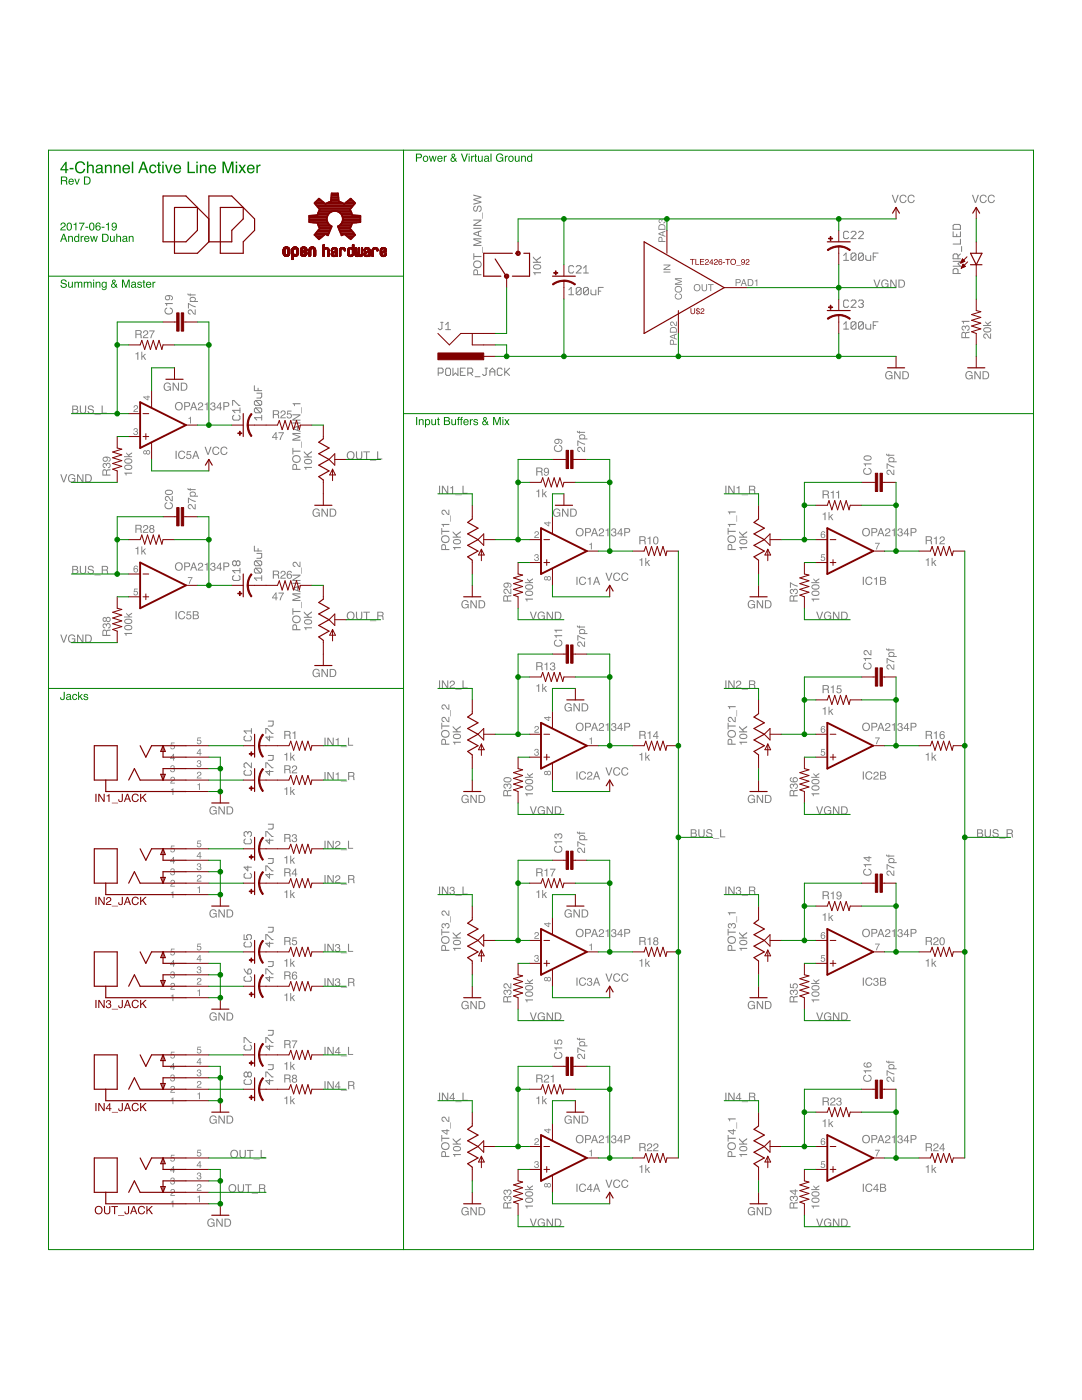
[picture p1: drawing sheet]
<svg xmlns="http://www.w3.org/2000/svg" width="216mm" height="279mm" viewBox="0 0 216 279" stroke-linecap="round" stroke-linejoin="round" font-family="sans-serif">
<g fill="#808080">
<path d="M114.9 106.2a.83 .83 0 0 1 1.6 0 .83 .83 0 0 1-1.6 0zM115.1 106.2a.62 .62 0 0 0 1.2 0 .62 .62 0 0 0-1.2 0zM116.7 105.4h.8a.46 .46 0 0 1 .4 .5 .46 .46 0 0 1-.4 .4h-.5v.7h-.3zM117 105.6v.5h.4a.28 .28 0 0 0 .3-.2 .28 .28 0 0 0-.3-.3zM118.6 105.6l-.2 .8h.5zM118.5 105.4h.3l.5 1.6h-.2l-.2-.5h-.6l-.2 .5h-.2zM119.7 105.5a.54 .54 0 0 1 .8 .3 .54 .54 0 0 1-.5 .7l-.3 .3h.8v.2h-1.1l.2-.5 .4-.2a.33 .33 0 0 0 .3-.4 .33 .33 0 0 0-.3-.3 .33 .33 0 0 0-.3 .4h-.2zM120.8 105.7l.6-.3v1.6h-.2v-1.1h-.4zM122.1 105.5a.45 .45 0 0 1 .7 0 .45 .45 0 0 1 0 .7 .52 .52 0 0 1-.2 .9 .52 .52 0 0 1-.7-.6h.2a.32 .32 0 0 0 .5 .4 .32 .32 0 0 0 0-.6h-.2v-.2a.26 .26 0 0 0 .3-.2 .26 .26 0 0 0-.2-.3l-.3 .2v.2h-.2zM123.9 105.7l-.5 .8h.5zM123.9 105.4h.2v1.1h.2v.1h-.2v.4h-.2v-.4h-.7zM124.6 105.4h.7a.46 .46 0 0 1 .5 .5 .46 .46 0 0 1-.5 .4h-.5v.7h-.2zM124.8 105.6v.5h.4a.28 .28 0 0 0 .3-.2 .28 .28 0 0 0-.3-.3z"/>
<path d="M172 106.2a.85 .85 0 0 1 1.7 0 .85 .85 0 0 1-1.7 0zM172.2 106.2a.65 .65 0 0 0 1.3 0 .65 .65 0 0 0-1.3 0zM173.9 105.4h.7a.46 .46 0 0 1 .5 .5 .46 .46 0 0 1-.5 .4h-.5v.7h-.2zM174.1 105.6v.5h.4a.28 .28 0 0 0 .4-.2 .28 .28 0 0 0-.4-.3zM175.8 105.6l-.3 .8h.5zM175.7 105.4h.2l.6 1.6h-.3l-.1-.5h-.7l-.1 .5h-.3zM176.8 105.5a.54 .54 0 0 1 .9 .3 .54 .54 0 0 1-.6 .7l-.3 .3h.9v.2h-1.1l.2-.5 .4-.2a.33 .33 0 0 0 .3-.4 .33 .33 0 0 0-.4-.3 .33 .33 0 0 0-.3 .4h-.2zM178 105.7l.5-.3v1.6h-.2v-1.1h-.3zM179.3 105.5a.45 .45 0 0 1 .7 0 .45 .45 0 0 1-.1 .7 .52 .52 0 0 1-.1 .9 .52 .52 0 0 1-.7-.6h.2a.32 .32 0 0 0 .4 .4 .32 .32 0 0 0 0-.6h-.2v-.2a.26 .26 0 0 0 .4-.2 .26 .26 0 0 0-.3-.3l-.3 .2v.2h-.2zM181 105.7l-.5 .8h.5zM181 105.4h.2v1.1h.2v.1h-.2v.4h-.2v-.4h-.7zM181.7 105.4h.7a.46 .46 0 0 1 .5 .5 .46 .46 0 0 1-.5 .4h-.5v.7h-.2zM181.9 105.6v.5h.4a.28 .28 0 0 0 .4-.2 .28 .28 0 0 0-.4-.3z"/>
<path d="M34.9 81.1a.85 .85 0 0 1 1.7 0 .85 .85 0 0 1-1.7 0zM35.1 81a.62 .62 0 0 0 1.2 0 .62 .62 0 0 0-1.2 0zM36.7 80.3h.8a.46 .46 0 0 1 .5 .4 .46 .46 0 0 1-.5 .5h-.5v.7h-.3zM37 80.4v.6h.4a.28 .28 0 0 0 .3-.3 .28 .28 0 0 0-.3-.3zM38.6 80.5l-.2 .7h.5zM38.5 80.3h.3l.6 1.6h-.3l-.1-.5h-.7l-.2 .5h-.2zM39.7 80.4a.54 .54 0 0 1 .8 .3 .54 .54 0 0 1-.5 .7l-.3 .3h.8v.2h-1l.1-.5 .4-.3a.33 .33 0 0 0 .3-.3 .33 .33 0 0 0-.3-.3 .33 .33 0 0 0-.3 .4h-.2zM40.8 80.6l.6-.3v1.6h-.2v-1.1h-.4zM42.1 80.4a.45 .45 0 0 1 .7 0 .45 .45 0 0 1 0 .6 .52 .52 0 0 1-.2 .9 .52 .52 0 0 1-.7-.5h.2a.32 .32 0 0 0 .5 .3 .32 .32 0 0 0 0-.5l-.2-.1v-.1a.26 .26 0 0 0 .4-.2 .26 .26 0 0 0-.3-.3l-.3 .1v.2h-.2zM43.9 80.6l-.5 .7h.5zM43.9 80.3h.2v1h.2v.2h-.2v.4h-.2v-.4h-.7zM44.6 80.3h.7a.46 .46 0 0 1 .5 .4 .46 .46 0 0 1-.5 .5h-.5v.7h-.2zM44.8 80.4v.6h.4a.28 .28 0 0 0 .3-.3 .28 .28 0 0 0-.3-.3z"/>
<path d="M34.9 113.1a.85 .85 0 0 1 1.7 0 .85 .85 0 0 1-1.7 0zM35.1 113a.62 .62 0 0 0 1.2 0 .62 .62 0 0 0-1.2 0zM36.7 112.3h.8a.46 .46 0 0 1 .5 .4 .46 .46 0 0 1-.5 .5h-.5v.7h-.3zM37 112.4v.6h.4a.28 .28 0 0 0 .3-.3 .28 .28 0 0 0-.3-.3zM38.6 112.5l-.2 .7h.5zM38.5 112.3h.3l.6 1.6h-.3l-.1-.5h-.7l-.2 .5h-.2zM39.7 112.4a.54 .54 0 0 1 .8 .3 .54 .54 0 0 1-.5 .7l-.3 .3h.8v.2h-1l.1-.5 .4-.3a.33 .33 0 0 0 .3-.3 .33 .33 0 0 0-.3-.3 .33 .33 0 0 0-.3 .4h-.2zM40.8 112.6l.6-.3v1.6h-.2v-1.1h-.4zM42.1 112.4a.45 .45 0 0 1 .7 0 .45 .45 0 0 1 0 .6 .52 .52 0 0 1-.2 .9 .52 .52 0 0 1-.7-.5h.2a.32 .32 0 0 0 .5 .3 .32 .32 0 0 0 0-.5l-.2-.1v-.1a.26 .26 0 0 0 .4-.2 .26 .26 0 0 0-.3-.3l-.3 .1v.2h-.2zM43.9 112.6l-.5 .7h.5zM43.9 112.3h.2v1h.2v.2h-.2v.4h-.2v-.4h-.7zM44.6 112.3h.7a.46 .46 0 0 1 .5 .4 .46 .46 0 0 1-.5 .5h-.5v.7h-.2zM44.8 112.4v.6h.4a.28 .28 0 0 0 .3-.3 .28 .28 0 0 0-.3-.3z"/>
<path d="M42 222.8a.71 .71 0 0 1 1.2 .3h-.2a.58 .58 0 0 0-.9-.2 .58 .58 0 0 0 0 .9 .52 .52 0 0 0 .5 .3 .52 .52 0 0 0 .4-.5h-.5v-.2h.7v.8h-.1v-.2a.79 .79 0 0 1-1.1 .1 .79 .79 0 0 1-.1-1.1zM43.6 222.6h.2l.9 1.3v-1.3h.2v1.6h-.3l-.8-1.3v1.3h-.2zM45.4 222.8v1.3h.4a.63 .63 0 0 0 .5-.7 .63 .63 0 0 0-.5-.6zM45.2 222.6h.7a.82 .82 0 0 1 .6 .8 .82 .82 0 0 1-.6 .8h-.7z"/>
<path d="M42 202.3a.71 .71 0 0 1 1.2 .3h-.2a.58 .58 0 0 0-.9-.3 .58 .58 0 0 0 0 .9 .52 .52 0 0 0 .5 .3 .52 .52 0 0 0 .4-.5h-.5v-.2h.7v.9h-.1v-.2a.79 .79 0 0 1-1.1 0 .79 .79 0 0 1-.1-1.1zM43.6 202.1h.2l.9 1.3v-1.3h.2v1.6h-.3l-.8-1.3v1.3h-.2zM45.4 202.3v1.2h.4a.63 .63 0 0 0 .5-.6 .63 .63 0 0 0-.5-.6zM45.2 202.1h.7a.82 .82 0 0 1 .6 .8 .82 .82 0 0 1-.6 .8h-.7z"/>
<path d="M42 181.7a.71 .71 0 0 1 1.2 .3h-.2a.58 .58 0 0 0-.9-.2 .58 .58 0 0 0 0 .9 .52 .52 0 0 0 .5 .3 .52 .52 0 0 0 .4-.6h-.5v-.2h.7v.9h-.1v-.2a.79 .79 0 0 1-1.1 0 .79 .79 0 0 1-.1-1zM43.6 181.5h.2l.9 1.3v-1.3h.2v1.6h-.3l-.8-1.3v1.3h-.2zM45.4 181.7v1.2h.4a.63 .63 0 0 0 .5-.6 .63 .63 0 0 0-.5-.6zM45.2 181.5h.7a.82 .82 0 0 1 .6 .8 .82 .82 0 0 1-.6 .8h-.7z"/>
<path d="M42 161.1a.71 .71 0 0 1 1.2 .3h-.2a.58 .58 0 0 0-.9-.2 .58 .58 0 0 0 0 .9 .52 .52 0 0 0 .5 .3 .52 .52 0 0 0 .4-.5h-.5v-.2h.7v.8h-.1v-.2a.79 .79 0 0 1-1.1 .1 .79 .79 0 0 1-.1-1.1zM43.6 160.9h.2l.9 1.3v-1.3h.2v1.6h-.3l-.8-1.3v1.3h-.2zM45.4 161.1v1.3h.4a.63 .63 0 0 0 .5-.7 .63 .63 0 0 0-.5-.6zM45.2 160.9h.7a.82 .82 0 0 1 .6 .8 .82 .82 0 0 1-.6 .8h-.7z"/>
<path d="M41.6 243.4a.71 .71 0 0 1 1.2 .3h-.2a.58 .58 0 0 0-.9-.2 .58 .58 0 0 0-.1 .9 .52 .52 0 0 0 .6 .3 .52 .52 0 0 0 .4-.6h-.5v-.1h.7v.8h-.1l-.1-.2a.79 .79 0 0 1-1.1 .1 .79 .79 0 0 1-.1-1.1zM43.2 243.2h.2l.8 1.3v-1.3h.2v1.6h-.2l-.8-1.3v1.3h-.2zM45 243.4v1.2h.4a.63 .63 0 0 0 .5-.6 .63 .63 0 0 0-.5-.6zM44.8 243.2h.6a.82 .82 0 0 1 .7 .8 .82 .82 0 0 1-.7 .8h-.6z"/>
</g>
<g fill="none" stroke="#808080" stroke-width=".2">
<path d="M53 146.4v-1h.3l1 1h.2M53 153.2v-.9h.3l1 .9h.2M53.5 143.9h1v.8l-.2 .2h-.8M53.5 150.8h1v.7l-.2 .2h-.8M53.8 146.9v.9l-.8-.7h1.5M53.8 153.7v1l-.8-.7h1.5M53 166.9v-.9h.3l1 .9h.2M53 173.8v-1h.3l1 1h.2M53.5 164.5h1v.7l-.2 .3h-.8M53.5 171.3h1v.8l-.2 .2h-.8M53.8 167.4v1l-.8-.7h1.5M53.8 174.3v1l-.8-.8h1.5"/>
<path d="M53 187.5v-1h.3l1 1h.2M53 194.4v-1h.3l1 1h.2M53.5 185.1h1v.7l-.2 .2h-.8M53.5 191.9h1v.7l-.2 .3h-.8M53.8 188v1l-.8-.7h1.5M53.8 194.9v.9l-.8-.7h1.5M53 208.1v-1h.3l1 1h.2M53 214.9v-.9h.3l1 .9h.2M53.5 205.6h1v.8l-.2 .2h-.8M53.5 212.5h1v.7l-.2 .3h-.8M53.8 208.6v.9l-.8-.7h1.5M53.8 215.4v1l-.8-.7h1.5"/>
</g>
<g fill="#808080">
<path d="M56.7 150.5l.6-.3v1.6h-.2v-1.1h-.4zM57.9 150.2h.2v.9l.5-.5h.3l-.5 .5 .5 .7h-.3l-.3-.6-.2 .2v.4h-.2z"/>
<path d="M56.7 157.4l.6-.3v1.6h-.2v-1.2h-.4zM57.9 157h.2v1l.5-.5h.3l-.5 .4 .5 .8h-.3l-.3-.6-.2 .1v.5h-.2z"/>
<path d="M56.7 171.1l.6-.3v1.6h-.2v-1.1h-.4zM57.9 170.8h.2v.9l.5-.5h.3l-.5 .4 .5 .8h-.3l-.3-.6-.2 .1v.5h-.2z"/>
<path d="M56.7 178l.6-.3v1.5h-.2v-1.1h-.4zM57.9 177.6h.2v.9l.5-.5h.3l-.5 .5 .5 .7h-.3l-.3-.6-.2 .2v.4h-.2z"/>
<path d="M56.7 191.7l.6-.3v1.5h-.2v-1.1h-.4zM57.9 191.3h.2v1l.5-.5h.3l-.5 .4 .5 .7h-.3l-.3-.6-.2 .2v.4h-.2z"/>
<path d="M56.7 198.5l.6-.3v1.6h-.2v-1.1h-.4zM57.9 198.2h.2v.9l.5-.5h.3l-.5 .5 .5 .7h-.3l-.3-.6-.2 .2v.4h-.2z"/>
<path d="M56.7 212.2l.6-.3v1.6h-.2v-1.1h-.4zM57.9 211.9h.2v.9l.5-.5h.3l-.5 .5 .5 .7h-.3l-.3-.6-.2 .2v.4h-.2z"/>
<path d="M56.7 219.1l.6-.3v1.6h-.2v-1.2h-.4zM57.9 218.8h.2v.9l.5-.5h.3l-.5 .4 .5 .8h-.3l-.3-.6-.2 .1v.5h-.2z"/>
<path d="M107 98l.6-.3v1.5h-.2v-1.1h-.4zM108.2 97.6h.2v1l.5-.5h.2l-.4 .4 .5 .7h-.3l-.4-.6-.1 .2v.4h-.2z"/>
<path d="M92.3 120a.71 .71 0 0 1 1.2 .3h-.2a.58 .58 0 0 0-.9-.2 .58 .58 0 0 0-.1 .8 .52 .52 0 0 0 .6 .3 .52 .52 0 0 0 .4-.5h-.5v-.2h.7v.9h-.1l-.1-.2a.79 .79 0 0 1-1.1 0 .79 .79 0 0 1 0-1zM93.9 119.8h.2l.8 1.3v-1.3h.2v1.6h-.2l-.8-1.3v1.3h-.2zM95.7 120v1.2h.4a.63 .63 0 0 0 .5-.6 .63 .63 0 0 0-.5-.6zM95.5 119.8h.6a.82 .82 0 0 1 .7 .8 .82 .82 0 0 1-.7 .8h-.6z"/>
<path d="M120.8 114.3h.2l.5 1.4 .5-1.4h.2l-.6 1.6h-.2zM122.5 114.5a.7 .7 0 0 1 .7-.2 .7 .7 0 0 1 .6 .5h-.3a.55 .55 0 0 0-.7-.3 .55 .55 0 0 0-.2 .8 .49 .49 0 0 0 .5 .5 .49 .49 0 0 0 .5-.5h.2a.77 .77 0 0 1-1.1 .6 .77 .77 0 0 1-.3-1.2zM124.1 114.5a.7 .7 0 0 1 .7-.2 .7 .7 0 0 1 .6 .5h-.2a.55 .55 0 0 0-.8-.3 .55 .55 0 0 0-.2 .8 .49 .49 0 0 0 .5 .5 .49 .49 0 0 0 .5-.5h.2a.77 .77 0 0 1-1.1 .6 .77 .77 0 0 1-.3-1.2z"/>
<path d="M115.3 89.3a.92 .92 0 0 1 1.1 .7h.2v-.8h.1v1l-.5-.1-.2-.4a.33 .33 0 0 0-.4-.3 .33 .33 0 0 0-.3 .3 .33 .33 0 0 0 .4 .3v.2a.54 .54 0 0 1-.5-.3 .54 .54 0 0 1 .1-.6zM115.2 87.9l1.5 .6v.3l-1.3-.7v.9h-.2zM115.8 87a.39 .39 0 0 0 .4 .5 .39 .39 0 0 0 .3-.5l-.5-.1zM115.7 86.8a.59 .59 0 0 1 .8-.1 .59 .59 0 0 1 .2 .7l.5 .1v.2h-1.6v-.2h.1l-.2-.4zM115.1 86l.3 .2 .3-.2v.2h1v.2h-1v.1h-.1v-.1l-.4-.1z"/>
<path d="M147.5 109.2h1.6v.2h-1.1v.4h-.2zM147.6 107.8a.95 .95 0 0 1 1.5 .3 .87 .87 0 0 1-.8 .6 .87 .87 0 0 1-.8-.6zM147.7 107.9a.64 .64 0 0 0 .5 .6 .64 .64 0 0 0 .7-.2 .56 .56 0 0 0-.3-.5 .56 .56 0 0 0-.6 0zM147.5 106l.6 .7 1-.7v.3l-.8 .5 .2 .3h.6v.2h-1.6v-.2h.8l-.8-.8z"/>
<path d="M90.4 109.2h1.5v.2h-1.1v.4h-.1zM90.5 107.8a.95 .95 0 0 1 1.5 .3 .87 .87 0 0 1-.8 .6 .87 .87 0 0 1-.8-.6zM90.6 107.9a.64 .64 0 0 0 .5 .6 .64 .64 0 0 0 .7-.2 .56 .56 0 0 0-.3-.5 .56 .56 0 0 0-.6 0zM90.3 106l.7 .7 .9-.7v.3l-.8 .5 .3 .3h.5v.2h-1.6v-.2h.8l-.8-.8z"/>
<path d="M127.6 111.7l.6-.3v1.5h-.2v-1.1h-.4zM128.8 111.3h.1v1l.6-.5h.2l-.4 .4 .4 .7h-.2l-.4-.5-.2 .1v.4h-.1z"/>
<path d="M164.2 102.5l.5-.3v1.6h-.2v-1.1h-.3zM165.3 102.2h.2v.9l.5-.5h.3l-.5 .5 .5 .7h-.3l-.3-.6-.2 .2v.4h-.2z"/>
<path d="M177 93.9a.92 .92 0 0 1 1.2 .6l.1 .1v-.9h.1v1.1l-.4-.2-.3-.4a.33 .33 0 0 0-.4-.3 .33 .33 0 0 0-.2 .4 .33 .33 0 0 0 .3 .3v.2a.54 .54 0 0 1-.5-.3 .54 .54 0 0 1 .1-.6zM176.9 92.5l1.5 .6v.2l-1.3-.6v.9h-.2zM177.5 91.6a.39 .39 0 0 0 .4 .5 .39 .39 0 0 0 .3-.6l-.5-.1zM177.4 91.4a.59 .59 0 0 1 .8-.1 .59 .59 0 0 1 .2 .7l.5 .1v.2h-1.6v-.2h.1l-.2-.4zM176.8 90.6l.3 .2 .3-.2v.2h1v.2h-1v.1h-.1v-.1l-.4-.1z"/>
<path d="M184.7 111.7l.6-.3v1.5h-.2v-1.1h-.4zM185.9 111.3h.2v1l.5-.5h.2l-.4 .4 .5 .7h-.3l-.4-.5-.1 .1v.4h-.2z"/>
<path d="M114.9 145.1a.83 .83 0 0 1 1.6 0 .83 .83 0 0 1-1.6 0zM115.1 145a.62 .62 0 0 0 1.2 0 .62 .62 0 0 0-1.2 0zM116.7 144.3h.8a.46 .46 0 0 1 .4 .4 .46 .46 0 0 1-.4 .5h-.5v.7h-.3zM117 144.4v.6h.4a.28 .28 0 0 0 .3-.3 .28 .28 0 0 0-.3-.3zM118.6 144.5l-.2 .7h.5zM118.5 144.3h.3l.5 1.6h-.2l-.2-.5h-.6l-.2 .5h-.2zM119.7 144.4a.54 .54 0 0 1 .8 .2 .54 .54 0 0 1-.5 .8l-.3 .3h.8v.2h-1.1l.2-.5 .4-.3a.33 .33 0 0 0 .3-.3 .33 .33 0 0 0-.3-.3 .33 .33 0 0 0-.3 .4h-.2zM120.8 144.6l.6-.3v1.6h-.2v-1.1h-.4zM122.1 144.4a.45 .45 0 0 1 .7-.1 .45 .45 0 0 1 0 .7 .52 .52 0 0 1-.2 .9 .52 .52 0 0 1-.7-.5h.2a.32 .32 0 0 0 .5 .3 .32 .32 0 0 0 0-.5l-.2-.1v-.1a.26 .26 0 0 0 .3-.2 .26 .26 0 0 0-.2-.3l-.3 .1v.2h-.2zM123.9 144.6l-.5 .7h.5zM123.9 144.3h.2v1h.2v.2h-.2v.4h-.2v-.4h-.7zM124.6 144.3h.7a.46 .46 0 0 1 .5 .4 .46 .46 0 0 1-.5 .5h-.5v.7h-.2zM124.8 144.4v.6h.4a.28 .28 0 0 0 .3-.3 .28 .28 0 0 0-.3-.3z"/>
<path d="M172 145.1a.85 .85 0 0 1 1.7 0 .85 .85 0 0 1-1.7 0zM172.2 145a.65 .65 0 0 0 1.3 0 .65 .65 0 0 0-1.3 0zM173.9 144.3h.7a.46 .46 0 0 1 .5 .4 .46 .46 0 0 1-.5 .5h-.5v.7h-.2zM174.1 144.4v.6h.4a.28 .28 0 0 0 .4-.3 .28 .28 0 0 0-.4-.3zM175.8 144.5l-.3 .7h.5zM175.7 144.3h.2l.6 1.6h-.3l-.1-.5h-.7l-.1 .5h-.3zM176.8 144.4a.54 .54 0 0 1 .9 .2 .54 .54 0 0 1-.6 .8l-.3 .3h.9v.2h-1.1l.2-.5 .4-.3a.33 .33 0 0 0 .3-.3 .33 .33 0 0 0-.4-.3 .33 .33 0 0 0-.3 .4h-.2zM178 144.6l.5-.3v1.6h-.2v-1.1h-.3zM179.3 144.4a.45 .45 0 0 1 .7-.1 .45 .45 0 0 1-.1 .7 .52 .52 0 0 1-.1 .9 .52 .52 0 0 1-.7-.5h.2a.32 .32 0 0 0 .4 .3 .32 .32 0 0 0 0-.5l-.2-.1v-.1a.26 .26 0 0 0 .4-.2 .26 .26 0 0 0-.3-.3l-.3 .1v.2h-.2zM181 144.6l-.5 .7h.5zM181 144.3h.2v1h.2v.2h-.2v.4h-.2v-.4h-.7zM181.7 144.3h.7a.46 .46 0 0 1 .5 .4 .46 .46 0 0 1-.5 .5h-.5v.7h-.2zM181.9 144.4v.6h.4a.28 .28 0 0 0 .4-.3 .28 .28 0 0 0-.4-.3z"/>
<path d="M107 136.8l.6-.3v1.6h-.2v-1.1h-.4zM108.2 136.5h.2v.9l.5-.5h.2l-.4 .5 .5 .7h-.3l-.4-.6-.1 .1v.5h-.2z"/>
<path d="M92.3 158.8a.71 .71 0 0 1 1.2 .3h-.2a.58 .58 0 0 0-.9-.2 .58 .58 0 0 0-.1 .9 .52 .52 0 0 0 .6 .3 .52 .52 0 0 0 .4-.5h-.5v-.2h.7v.9h-.1l-.1-.3a.79 .79 0 0 1-1.1 .1 .79 .79 0 0 1 0-1.1zM93.9 158.6h.2l.8 1.3v-1.3h.2v1.7h-.2l-.8-1.3v1.3h-.2zM95.7 158.8v1.3h.4a.63 .63 0 0 0 .5-.7 .63 .63 0 0 0-.5-.6zM95.5 158.6h.6a.82 .82 0 0 1 .7 .8 .82 .82 0 0 1-.7 .9h-.6z"/>
<path d="M120.8 153.2h.2l.5 1.3 .5-1.3h.2l-.6 1.6h-.2zM122.5 153.4a.7 .7 0 0 1 .7-.3 .7 .7 0 0 1 .6 .5h-.3a.55 .55 0 0 0-.7-.2 .55 .55 0 0 0-.2 .8 .49 .49 0 0 0 .5 .4 .49 .49 0 0 0 .5-.4h.2a.77 .77 0 0 1-1.1 .5 .77 .77 0 0 1-.3-1.2zM124.1 153.4a.7 .7 0 0 1 .7-.3 .7 .7 0 0 1 .6 .5h-.2a.55 .55 0 0 0-.8-.2 .55 .55 0 0 0-.2 .8 .49 .49 0 0 0 .5 .4 .49 .49 0 0 0 .5-.4h.2a.77 .77 0 0 1-1.1 .5 .77 .77 0 0 1-.3-1.2z"/>
<path d="M115.3 128.1a.92 .92 0 0 1 1.1 .7l.2 .1v-.9h.1v1.1l-.5-.2-.2-.4a.33 .33 0 0 0-.4-.3 .33 .33 0 0 0-.3 .4 .33 .33 0 0 0 .4 .3v.2a.54 .54 0 0 1-.5-.4 .54 .54 0 0 1 .1-.6zM115.2 126.7l1.5 .7v.2l-1.3-.6v.8h-.2zM115.8 125.9a.39 .39 0 0 0 .4 .5 .39 .39 0 0 0 .3-.6l-.5-.1zM115.7 125.7a.59 .59 0 0 1 .8-.2 .59 .59 0 0 1 .2 .8h.5v.2h-1.6v-.1h.1l-.2-.4zM115.1 124.8l.3 .2 .3-.2v.2h1v.2h-1v.2h-.1v-.2h-.4z"/>
<path d="M147.5 148h1.6v.2h-1.1v.4h-.2zM147.6 146.6a.95 .95 0 0 1 1.5 .4 .87 .87 0 0 1-.8 .5 .87 .87 0 0 1-.8-.5zM147.7 146.8a.64 .64 0 0 0 .5 .6 .64 .64 0 0 0 .7-.3 .56 .56 0 0 0-.3-.5 .56 .56 0 0 0-.6 .1zM147.5 144.9l.6 .6 1-.7v.3l-.8 .6 .2 .2h.6v.3h-1.6v-.3h.8l-.8-.7z"/>
<path d="M90.4 148h1.5v.2h-1.1v.4h-.1zM90.5 146.6a.95 .95 0 0 1 1.5 .4 .87 .87 0 0 1-.8 .5 .87 .87 0 0 1-.8-.5zM90.6 146.8a.64 .64 0 0 0 .5 .6 .64 .64 0 0 0 .7-.3 .56 .56 0 0 0-.3-.5 .56 .56 0 0 0-.6 .1zM90.3 144.9l.7 .6 .9-.7v.3l-.8 .6 .3 .2h.5v.3h-1.6v-.3h.8l-.8-.7z"/>
<path d="M127.6 150.5l.6-.3v1.6h-.2v-1.1h-.4zM128.8 150.2h.1v.9l.6-.5h.2l-.4 .5 .4 .7h-.2l-.4-.6-.2 .2v.4h-.1z"/>
<path d="M164.2 141.4l.5-.3v1.6h-.2v-1.2h-.3zM165.3 141h.2v1l.5-.5h.3l-.5 .4 .5 .8h-.3l-.3-.6-.2 .1v.5h-.2z"/>
<path d="M177 132.7a.92 .92 0 0 1 1.2 .7l.1 .1v-.9h.1v1.1l-.4-.2-.3-.4a.33 .33 0 0 0-.4-.3 .33 .33 0 0 0-.2 .4 .33 .33 0 0 0 .3 .2v.2a.54 .54 0 0 1-.5-.3 .54 .54 0 0 1 .1-.6zM176.9 131.3l1.5 .7v.2l-1.3-.7v.9h-.2zM177.5 130.4a.39 .39 0 0 0 .4 .5 .39 .39 0 0 0 .3-.5l-.5-.1zM177.4 130.2a.59 .59 0 0 1 .8-.1 .59 .59 0 0 1 .2 .8h.5v.2h-1.6v-.2h.1l-.2-.3zM176.8 129.4l.3 .2 .3-.2v.2h1v.2h-1v.2h-.1v-.2h-.4z"/>
<path d="M184.7 150.5l.6-.3v1.6h-.2v-1.1h-.4zM185.9 150.2h.2v.9l.5-.5h.2l-.4 .5 .5 .7h-.3l-.4-.6-.1 .2v.4h-.2z"/>
<path d="M114.9 186.2a.83 .83 0 0 1 1.6 0 .83 .83 0 0 1-1.6 0zM115.1 186.2a.62 .62 0 0 0 1.2 0 .62 .62 0 0 0-1.2 0zM116.7 185.4h.8a.46 .46 0 0 1 .4 .5 .46 .46 0 0 1-.4 .4h-.5v.7h-.3zM117 185.6v.5h.4a.28 .28 0 0 0 .3-.2 .28 .28 0 0 0-.3-.3zM118.6 185.6l-.2 .7h.5zM118.5 185.4h.3l.5 1.6h-.2l-.2-.5h-.6l-.2 .5h-.2zM119.7 185.5a.54 .54 0 0 1 .8 .3 .54 .54 0 0 1-.5 .7l-.3 .3h.8v.2h-1.1l.2-.5 .4-.2a.33 .33 0 0 0 .3-.4 .33 .33 0 0 0-.3-.3 .33 .33 0 0 0-.3 .4h-.2zM120.8 185.7l.6-.3v1.6h-.2v-1.1h-.4zM122.1 185.5a.45 .45 0 0 1 .7 0 .45 .45 0 0 1 0 .7 .52 .52 0 0 1-.2 .9 .52 .52 0 0 1-.7-.6h.2a.32 .32 0 0 0 .5 .4 .32 .32 0 0 0 0-.6h-.2v-.2a.26 .26 0 0 0 .3-.2 .26 .26 0 0 0-.2-.3l-.3 .1v.2h-.2zM123.9 185.7l-.5 .7h.5zM123.9 185.4h.2v1h.2v.2h-.2v.4h-.2v-.4h-.7zM124.6 185.4h.7a.46 .46 0 0 1 .5 .5 .46 .46 0 0 1-.5 .4h-.5v.7h-.2zM124.8 185.6v.5h.4a.28 .28 0 0 0 .3-.2 .28 .28 0 0 0-.3-.3z"/>
<path d="M172 186.2a.85 .85 0 0 1 1.7 0 .85 .85 0 0 1-1.7 0zM172.2 186.2a.65 .65 0 0 0 1.3 0 .65 .65 0 0 0-1.3 0zM173.9 185.4h.7a.46 .46 0 0 1 .5 .5 .46 .46 0 0 1-.5 .4h-.5v.7h-.2zM174.1 185.6v.5h.4a.28 .28 0 0 0 .4-.2 .28 .28 0 0 0-.4-.3zM175.8 185.6l-.3 .7h.5zM175.7 185.4h.2l.6 1.6h-.3l-.1-.5h-.7l-.1 .5h-.3zM176.8 185.5a.54 .54 0 0 1 .9 .3 .54 .54 0 0 1-.6 .7l-.3 .3h.9v.2h-1.1l.2-.5 .4-.2a.33 .33 0 0 0 .3-.4 .33 .33 0 0 0-.4-.3 .33 .33 0 0 0-.3 .4h-.2zM178 185.7l.5-.3v1.6h-.2v-1.1h-.3zM179.3 185.5a.45 .45 0 0 1 .7 0 .45 .45 0 0 1-.1 .7 .52 .52 0 0 1-.1 .9 .52 .52 0 0 1-.7-.6h.2a.32 .32 0 0 0 .4 .4 .32 .32 0 0 0 0-.6h-.2v-.2a.26 .26 0 0 0 .4-.2 .26 .26 0 0 0-.3-.3l-.3 .1v.2h-.2zM181 185.7l-.5 .7h.5zM181 185.4h.2v1h.2v.2h-.2v.4h-.2v-.4h-.7zM181.7 185.4h.7a.46 .46 0 0 1 .5 .5 .46 .46 0 0 1-.5 .4h-.5v.7h-.2zM181.9 185.6v.5h.4a.28 .28 0 0 0 .4-.2 .28 .28 0 0 0-.4-.3z"/>
<path d="M107 178l.6-.3v1.5h-.2v-1.1h-.4zM108.2 177.6h.2v.9l.5-.5h.2l-.4 .5 .5 .7h-.3l-.4-.6-.1 .2v.4h-.2z"/>
<path d="M92.3 200a.71 .71 0 0 1 1.2 .3h-.2a.58 .58 0 0 0-.9-.2 .58 .58 0 0 0-.1 .8 .52 .52 0 0 0 .6 .3 .52 .52 0 0 0 .4-.5h-.5v-.2h.7v.9h-.1l-.1-.2a.79 .79 0 0 1-1.1 0 .79 .79 0 0 1 0-1.1zM93.9 199.8h.2l.8 1.3v-1.3h.2v1.6h-.2l-.8-1.3v1.3h-.2zM95.7 200v1.2h.4a.63 .63 0 0 0 .5-.6 .63 .63 0 0 0-.5-.6zM95.5 199.8h.6a.82 .82 0 0 1 .7 .8 .82 .82 0 0 1-.7 .8h-.6z"/>
<path d="M120.8 194.3h.2l.5 1.4 .5-1.4h.2l-.6 1.6h-.2zM122.5 194.5a.7 .7 0 0 1 .7-.2 .7 .7 0 0 1 .6 .5h-.3a.55 .55 0 0 0-.7-.3 .55 .55 0 0 0-.2 .8 .49 .49 0 0 0 .5 .5 .49 .49 0 0 0 .5-.5h.2a.77 .77 0 0 1-1.1 .6 .77 .77 0 0 1-.3-1.2zM124.1 194.5a.7 .7 0 0 1 .7-.2 .7 .7 0 0 1 .6 .5h-.2a.55 .55 0 0 0-.8-.3 .55 .55 0 0 0-.2 .8 .49 .49 0 0 0 .5 .5 .49 .49 0 0 0 .5-.5h.2a.77 .77 0 0 1-1.1 .6 .77 .77 0 0 1-.3-1.2z"/>
<path d="M115.3 169.3a.92 .92 0 0 1 1.1 .7h.2v-.8h.1v1l-.5-.2-.2-.3a.33 .33 0 0 0-.4-.3 .33 .33 0 0 0-.3 .3 .33 .33 0 0 0 .4 .3v.2a.54 .54 0 0 1-.5-.3 .54 .54 0 0 1 .1-.6zM115.2 167.9l1.5 .6v.3l-1.3-.7v.9h-.2zM115.8 167a.39 .39 0 0 0 .4 .5 .39 .39 0 0 0 .3-.6h-.5zM115.7 166.8a.59 .59 0 0 1 .8-.1 .59 .59 0 0 1 .2 .7l.5 .1v.2h-1.6v-.2h.1l-.2-.4zM115.1 166l.3 .2 .3-.2v.2h1v.2h-1v.1h-.1v-.1l-.4-.1z"/>
<path d="M147.5 189.2h1.6v.2h-1.1v.3h-.2zM147.6 187.8a.95 .95 0 0 1 1.5 .3 .87 .87 0 0 1-.8 .5 .87 .87 0 0 1-.8-.5zM147.7 187.9a.64 .64 0 0 0 .5 .6 .64 .64 0 0 0 .7-.2 .56 .56 0 0 0-.3-.6 .56 .56 0 0 0-.6 .1zM147.5 186l.6 .7 1-.7v.3l-.8 .5 .2 .3h.6v.2h-1.6v-.2h.8l-.8-.8z"/>
<path d="M90.4 189.2h1.5v.2h-1.1v.3h-.1zM90.5 187.8a.95 .95 0 0 1 1.5 .3 .87 .87 0 0 1-.8 .5 .87 .87 0 0 1-.8-.5zM90.6 187.9a.64 .64 0 0 0 .5 .6 .64 .64 0 0 0 .7-.2 .56 .56 0 0 0-.3-.6 .56 .56 0 0 0-.6 .1zM90.3 186l.7 .7 .9-.7v.3l-.8 .5 .3 .3h.5v.2h-1.6v-.2h.8l-.8-.8z"/>
<path d="M127.6 191.7l.6-.3v1.5h-.2v-1.1h-.4zM128.8 191.3h.1v1l.6-.5h.2l-.4 .4 .4 .7h-.2l-.4-.6-.2 .2v.4h-.1z"/>
<path d="M164.2 182.5l.5-.3v1.6h-.2v-1.1h-.3zM165.3 182.2h.2v.9l.5-.5h.3l-.5 .5 .5 .7h-.3l-.3-.6-.2 .2v.4h-.2z"/>
<path d="M177 173.8a.92 .92 0 0 1 1.2 .7l.1 .1v-.9h.1v1.1l-.4-.2-.3-.4a.33 .33 0 0 0-.4-.3 .33 .33 0 0 0-.2 .4 .33 .33 0 0 0 .3 .3v.2a.54 .54 0 0 1-.5-.3 .54 .54 0 0 1 .1-.7zM176.9 172.5l1.5 .6v.2l-1.3-.6v.9h-.2zM177.5 171.6a.39 .39 0 0 0 .4 .5 .39 .39 0 0 0 .3-.6l-.5-.1zM177.4 171.4a.59 .59 0 0 1 .8-.2 .59 .59 0 0 1 .2 .8l.5 .1v.2h-1.6v-.2h.1l-.2-.4zM176.8 170.6l.3 .1 .3-.1v.1h1v.2h-1v.2h-.1v-.2h-.4z"/>
<path d="M184.7 191.7l.6-.3v1.5h-.2v-1.1h-.4zM185.9 191.3h.2v1l.5-.5h.2l-.4 .4 .5 .7h-.3l-.4-.6-.1 .2v.4h-.2z"/>
<path d="M114.9 227.3a.83 .83 0 0 1 1.6 0 .83 .83 0 0 1-1.6 0zM115.1 227.3a.62 .62 0 0 0 1.2 0 .62 .62 0 0 0-1.2 0zM116.7 226.5h.8a.46 .46 0 0 1 .4 .5 .46 .46 0 0 1-.4 .5h-.5v.6h-.3zM117 226.7v.6h.4a.28 .28 0 0 0 .3-.3 .28 .28 0 0 0-.3-.3zM118.6 226.8l-.2 .7h.5zM118.5 226.5h.3l.5 1.6h-.2l-.2-.4h-.6l-.2 .4h-.2zM119.7 226.7a.54 .54 0 0 1 .8 .2 .54 .54 0 0 1-.5 .7l-.3 .4h.8v.1h-1.1l.2-.5 .4-.2a.33 .33 0 0 0 .3-.4 .33 .33 0 0 0-.3-.3 .33 .33 0 0 0-.3 .4h-.2zM120.8 226.9l.6-.3v1.5h-.2v-1.1h-.4zM122.1 226.7a.45 .45 0 0 1 .7-.1 .45 .45 0 0 1 0 .7 .52 .52 0 0 1-.2 .9 .52 .52 0 0 1-.7-.5h.2a.32 .32 0 0 0 .5 .3 .32 .32 0 0 0 0-.6h-.2v-.2a.26 .26 0 0 0 .3-.2 .26 .26 0 0 0-.2-.3l-.3 .2v.2h-.2zM123.9 226.9l-.5 .7h.5zM123.9 226.6h.2v1h.2v.2h-.2v.3h-.2v-.3h-.7zM124.6 226.5h.7a.46 .46 0 0 1 .5 .5 .46 .46 0 0 1-.5 .5h-.5v.6h-.2zM124.8 226.7v.6h.4a.28 .28 0 0 0 .3-.3 .28 .28 0 0 0-.3-.3z"/>
<path d="M172 227.3a.85 .85 0 0 1 1.7 0 .85 .85 0 0 1-1.7 0zM172.2 227.3a.65 .65 0 0 0 1.3 0 .65 .65 0 0 0-1.3 0zM173.9 226.5h.7a.46 .46 0 0 1 .5 .5 .46 .46 0 0 1-.5 .5h-.5v.6h-.2zM174.1 226.7v.6h.4a.28 .28 0 0 0 .4-.3 .28 .28 0 0 0-.4-.3zM175.8 226.8l-.3 .7h.5zM175.7 226.5h.2l.6 1.6h-.3l-.1-.4h-.7l-.1 .4h-.3zM176.8 226.7a.54 .54 0 0 1 .9 .2 .54 .54 0 0 1-.6 .7l-.3 .4h.9v.1h-1.1l.2-.5 .4-.2a.33 .33 0 0 0 .3-.4 .33 .33 0 0 0-.4-.3 .33 .33 0 0 0-.3 .4h-.2zM178 226.9l.5-.3v1.5h-.2v-1.1h-.3zM179.3 226.7a.45 .45 0 0 1 .7-.1 .45 .45 0 0 1-.1 .7 .52 .52 0 0 1-.1 .9 .52 .52 0 0 1-.7-.5h.2a.32 .32 0 0 0 .4 .3 .32 .32 0 0 0 0-.6h-.2v-.2a.26 .26 0 0 0 .4-.2 .26 .26 0 0 0-.3-.3l-.3 .2v.2h-.2zM181 226.9l-.5 .7h.5zM181 226.6h.2v1h.2v.2h-.2v.3h-.2v-.3h-.7zM181.7 226.5h.7a.46 .46 0 0 1 .5 .5 .46 .46 0 0 1-.5 .5h-.5v.6h-.2zM181.9 226.7v.6h.4a.28 .28 0 0 0 .4-.3 .28 .28 0 0 0-.4-.3z"/>
<path d="M107 219.1l.6-.3v1.6h-.2v-1.2h-.4zM108.2 218.8h.2v.9l.5-.5h.2l-.4 .4 .5 .8h-.3l-.4-.6-.1 .1v.5h-.2z"/>
<path d="M92.3 241.1a.71 .71 0 0 1 1.2 .3h-.2a.58 .58 0 0 0-.9-.2 .58 .58 0 0 0-.1 .9 .52 .52 0 0 0 .6 .3 .52 .52 0 0 0 .4-.6h-.5v-.1h.7v.8h-.1l-.1-.2a.79 .79 0 0 1-1.1 .1 .79 .79 0 0 1 0-1.1zM93.9 240.9h.2l.8 1.3v-1.3h.2v1.6h-.2l-.8-1.3v1.3h-.2zM95.7 241.1v1.2h.4a.63 .63 0 0 0 .5-.6 .63 .63 0 0 0-.5-.6zM95.5 240.9h.6a.82 .82 0 0 1 .7 .8 .82 .82 0 0 1-.7 .8h-.6z"/>
<path d="M120.8 235.4h.2l.5 1.4 .5-1.4h.2l-.6 1.6h-.2zM122.5 235.6a.7 .7 0 0 1 .7-.2 .7 .7 0 0 1 .6 .5h-.3a.55 .55 0 0 0-.7-.2 .55 .55 0 0 0-.2 .7 .49 .49 0 0 0 .5 .5 .49 .49 0 0 0 .5-.4h.2a.77 .77 0 0 1-1.1 .5 .77 .77 0 0 1-.3-1.2zM124.1 235.6a.7 .7 0 0 1 .7-.2 .7 .7 0 0 1 .6 .5h-.2a.55 .55 0 0 0-.8-.2 .55 .55 0 0 0-.2 .7 .49 .49 0 0 0 .5 .5 .49 .49 0 0 0 .5-.4h.2a.77 .77 0 0 1-1.1 .5 .77 .77 0 0 1-.3-1.2z"/>
<path d="M115.3 210.4a.92 .92 0 0 1 1.1 .7l.2 .1v-.9h.1v1.1l-.5-.2-.2-.4a.33 .33 0 0 0-.4-.3 .33 .33 0 0 0-.3 .4 .33 .33 0 0 0 .4 .2v.2a.54 .54 0 0 1-.5-.3 .54 .54 0 0 1 .1-.6zM115.2 209l1.5 .7v.2l-1.3-.7v.9h-.2zM115.8 208.1a.39 .39 0 0 0 .4 .5 .39 .39 0 0 0 .3-.5l-.5-.1zM115.7 207.9a.59 .59 0 0 1 .8-.1 .59 .59 0 0 1 .2 .8h.5v.2h-1.6v-.2h.1l-.2-.3zM115.1 207.1l.3 .2 .3-.2v.2h1v.2h-1v.2h-.1v-.2h-.4z"/>
<path d="M147.5 230.3h1.6v.2h-1.1v.4h-.2zM147.6 228.9a.95 .95 0 0 1 1.5 .3 .87 .87 0 0 1-.8 .6 .87 .87 0 0 1-.8-.6zM147.7 229.1a.64 .64 0 0 0 .5 .5 .64 .64 0 0 0 .7-.2 .56 .56 0 0 0-.3-.5 .56 .56 0 0 0-.6 0zM147.5 227.1l.6 .7 1-.7v.3l-.8 .6 .2 .2h.6v.2h-1.6v-.2h.8l-.8-.8z"/>
<path d="M90.4 230.3h1.5v.2h-1.1v.4h-.1zM90.5 228.9a.95 .95 0 0 1 1.5 .3 .87 .87 0 0 1-.8 .6 .87 .87 0 0 1-.8-.6zM90.6 229.1a.64 .64 0 0 0 .5 .5 .64 .64 0 0 0 .7-.2 .56 .56 0 0 0-.3-.5 .56 .56 0 0 0-.6 0zM90.3 227.1l.7 .7 .9-.7v.3l-.8 .6 .3 .2h.5v.2h-1.6v-.2h.8l-.8-.8z"/>
<path d="M127.6 232.8l.6-.3v1.6h-.2v-1.1h-.4zM128.8 232.5h.1v.9l.6-.5h.2l-.4 .4 .4 .8h-.2l-.4-.6-.2 .1v.5h-.1z"/>
<path d="M164.2 223.7l.5-.3v1.5h-.2v-1.1h-.3zM165.3 223.3h.2v1l.5-.5h.3l-.5 .4 .5 .7h-.3l-.3-.6-.2 .2v.4h-.2z"/>
<path d="M177 215a.92 .92 0 0 1 1.2 .7h.1v-.8h.1v1l-.4-.1-.3-.4a.33 .33 0 0 0-.4-.3 .33 .33 0 0 0-.2 .3 .33 .33 0 0 0 .3 .3v.2a.54 .54 0 0 1-.5-.3 .54 .54 0 0 1 .1-.6zM176.9 213.6l1.5 .6v.3l-1.3-.7v.9h-.2zM177.5 212.7a.39 .39 0 0 0 .4 .5 .39 .39 0 0 0 .3-.5l-.5-.1zM177.4 212.5a.59 .59 0 0 1 .8-.1 .59 .59 0 0 1 .2 .7l.5 .1v.2h-1.6v-.2h.1l-.2-.4zM176.8 211.7l.3 .2 .3-.2v.2h1v.2h-1v.1h-.1v-.1l-.4-.1z"/>
<path d="M184.7 232.8l.6-.3v1.6h-.2v-1.1h-.4zM185.9 232.5h.2v.9l.5-.5h.2l-.4 .4 .5 .8h-.3l-.4-.6-.1 .1v.5h-.2z"/>
</g>
<g fill="none" stroke="#808080" stroke-width=".2">
<path d="M50.8 77v1h1.4M51 79.9h1l.2 .3v.5l-.2 .2M51 79.9l-.2 .3v.5l.2 .2h1M51 79.9l1 1M51.2 78.5h1v.7l-.2 .2h-.8M51.5 77.5v.5M51 81.4h1l.2 .2v.5l-.2 .3M51 81.4l-.2 .2v.5l.2 .3h1M51 81.4l1 1M52.2 83.4h-1.4l.4 .4M52.2 82.9v.9M50.8 109v1h1.4"/>
<path d="M51 111.9h1l.2 .3v.4l-.2 .3M51 113.4h1l.2 .2v.5l-.2 .3M51 111.9l-.2 .3v.4l.2 .3h1M51 113.4l-.2 .2v.5l.2 .3h1M51 113.4l1 1M51 111.9l1 1M51.2 110.4h1v.8l-.2 .2h-.8M51.5 109.5v.5M52.2 114.9v.9M52.2 115.4h-1.4l.4 .4"/>
</g>
<g fill="#808080">
<path d="M40.8 89.2h.3l.4 1.3 .5-1.3h.2l-.6 1.6h-.2zM42.5 89.4a.7 .7 0 0 1 .7-.3 .7 .7 0 0 1 .6 .5h-.3a.55 .55 0 0 0-.7-.2 .55 .55 0 0 0-.2 .8 .49 .49 0 0 0 .5 .4 .49 .49 0 0 0 .5-.4h.2a.77 .77 0 0 1-1.1 .5 .77 .77 0 0 1-.3-1.2zM44.2 89.4a.7 .7 0 0 1 .7-.3 .7 .7 0 0 1 .5 .5h-.2a.55 .55 0 0 0-.8-.2 .55 .55 0 0 0-.2 .8 .49 .49 0 0 0 .5 .4 .49 .49 0 0 0 .5-.4h.2a.77 .77 0 0 1-1.1 .5 .77 .77 0 0 1-.2-1.2z"/>
<path d="M32.9 76.6a.71 .71 0 0 1 1.2 .3h-.2a.58 .58 0 0 0-.9-.3 .58 .58 0 0 0-.1 .9 .52 .52 0 0 0 .6 .3 .52 .52 0 0 0 .4-.5h-.5v-.2h.7v.9h-.1l-.1-.2a.79 .79 0 0 1-1.1 0 .79 .79 0 0 1-.1-1.1zM34.4 76.4h.3l.8 1.3v-1.3h.2v1.6h-.2l-.8-1.3v1.3h-.3zM36.3 76.6v1.2h.4a.63 .63 0 0 0 .5-.6 .63 .63 0 0 0-.5-.6zM36.1 76.4h.6a.82 .82 0 0 1 .7 .8 .82 .82 0 0 1-.7 .8h-.6z"/>
<path d="M55 86.5l-.5 .7h.5zM55 86.2h.2v1h.2v.2h-.2v.4h-.2v-.4h-.7zM55.6 86.3h1.1l-.7 1.5h-.2l.1-.3 .5-1h-.8z"/>
<path d="M55 118.5l-.5 .7h.5zM55 118.2h.2v1h.2v.2h-.2v.4h-.2v-.4h-.7zM55.6 118.3h1.1l-.7 1.5h-.2l.1-.3 .5-1h-.8z"/>
<path d="M27 70.5l.6-.3v1.6h-.2v-1.1h-.4zM28.2 70.2h.2v.9l.5-.5h.2l-.4 .5 .5 .7h-.3l-.3-.6-.2 .2v.4h-.2z"/>
<path d="M37.6 61.9a.92 .92 0 0 1 1.1 .7h.2v-.9h.1v1.1l-.5-.2-.2-.4a.33 .33 0 0 0-.4-.3 .33 .33 0 0 0-.3 .4 .33 .33 0 0 0 .4 .3v.2a.54 .54 0 0 1-.5-.3 .54 .54 0 0 1 .1-.6zM37.5 60.5l1.5 .6v.2l-1.3-.6v.9h-.2zM38.1 59.6a.39 .39 0 0 0 .4 .5 .39 .39 0 0 0 .3-.6l-.5-.1zM38 59.4a.59 .59 0 0 1 .8-.1 .59 .59 0 0 1 .2 .7l.5 .1v.2h-1.6v-.2h.1l-.2-.4zM37.4 58.6l.3 .2 .3-.2v.2h1v.2h-1v.1h-.1v-.1l-.4-.1z"/>
<path d="M27 109.4l.6-.3v1.6h-.2v-1.2h-.4zM28.2 109h.2v1l.5-.5h.2l-.4 .4 .5 .8h-.3l-.3-.6-.2 .1v.5h-.2z"/>
<path d="M37.6 100.7a.92 .92 0 0 1 1.1 .7l.2 .1v-.9h.1v1.1l-.5-.2-.2-.4a.33 .33 0 0 0-.4-.3 .33 .33 0 0 0-.3 .4 .33 .33 0 0 0 .4 .2v.2a.54 .54 0 0 1-.5-.3 .54 .54 0 0 1 .1-.6zM37.5 99.3l1.5 .7v.2l-1.3-.7v.9h-.2zM38.1 98.4a.39 .39 0 0 0 .4 .5 .39 .39 0 0 0 .3-.5l-.5-.1zM38 98.2a.59 .59 0 0 1 .8-.1 .59 .59 0 0 1 .2 .8h.5v.2h-1.6v-.2h.1l-.2-.3zM37.4 97.4l.3 .2 .3-.2v.2h1v.2h-1v.2h-.1v-.2h-.4z"/>
<path d="M60.7 93.2h1.5v.2h-1.1v.4h-.1zM60.8 91.8a.95 .95 0 0 1 1.5 .3 .87 .87 0 0 1-.8 .6 .87 .87 0 0 1-.8-.6zM60.9 91.9a.64 .64 0 0 0 .5 .6 .64 .64 0 0 0 .6-.2 .56 .56 0 0 0-.3-.5 .56 .56 0 0 0-.6 0zM60.6 90l.7 .7 .9-.7v.3l-.8 .5 .3 .3h.5v.2h-1.6v-.2h.8l-.8-.8z"/>
<path d="M60.7 125.2h1.5v.2h-1.1v.4h-.1zM60.8 123.8a.95 .95 0 0 1 1.5 .3 .87 .87 0 0 1-.8 .6 .87 .87 0 0 1-.8-.6zM60.9 123.9a.64 .64 0 0 0 .5 .6 .64 .64 0 0 0 .6-.2 .56 .56 0 0 0-.3-.5 .56 .56 0 0 0-.6 0zM60.6 122l.7 .7 .9-.7v.3l-.8 .5 .3 .3h.5v.2h-1.6v-.2h.8l-.8-.8z"/>
<path d="M106.4 54.3h1.5v.2h-1.1v.4h-.1zM106.5 52.9a.95 .95 0 0 1 1.5 .4 .87 .87 0 0 1-.8 .5 .87 .87 0 0 1-.8-.5zM106.6 53.1a.64 .64 0 0 0 .5 .6 .64 .64 0 0 0 .7-.3 .56 .56 0 0 0-.3-.5 .56 .56 0 0 0-.6 .1zM106.3 51.2l.7 .6 .9-.7v.3l-.8 .6 .3 .2h.5v.3h-1.6v-.3h.8l-.8-.7z"/>
</g>
<g fill="none" stroke="#808080" stroke-width=".2">
<path d="M113.5 57.8l.5-.4v1.4M113.5 58.8h1M116 57.6v1l-.3 .2h-.5l-.2-.2M116 57.6l-.3-.2h-.5l-.2 .2v1M116 57.6l-1 1M117.4 57.6v1l-.2 .2h-.5l-.3-.2M117.4 57.6l-.2-.2h-.5l-.3 .2v1M117.4 57.6l-1 1M117.9 57.8v.8l.3 .2h.7v-1M119.4 58.1h.5M120.4 57.4h-1v1.4M87.4 74.4h.8l.2-.2v-.5l-.2-.2h-.8v1.4"/>
<path d="M89.2 73.5h.4l.3 .2v1l-.3 .2h-.4l-.3-.2v-1zM90.4 73.5v1.4l.5-.5 .5 .5v-1.4M91.9 74.2h.5M92.8 73.5h-.9v1.4h.9M93.3 74.4h.8l.2-.2v-.5l-.2-.2h-.8v1.4M93.8 74.4l.5 .5M94.8 75.2h1M96.8 73.5h.5M97 73.5v1.2l-.2 .2h-.3l-.2-.2M97.7 74.2h1M97.7 74.9v-.9l.5-.5 .5 .5v.9M100.2 73.7l-.2-.2h-.5l-.3 .2v1l.3 .2h.5l.2-.2"/>
<path d="M100.7 73.5v1.4M100.9 74.2l.8 .7M101.7 73.5l-1 .9"/>
</g>
<g fill="#808080">
<path d="M196.3 66.7a.92 .92 0 0 1 1.2 .7h.1v-.9h.2v1.1l-.5-.2-.3-.4a.33 .33 0 0 0-.3-.3 .33 .33 0 0 0-.3 .4 .33 .33 0 0 0 .3 .3v.2a.54 .54 0 0 1-.5-.3 .54 .54 0 0 1 .1-.6zM196.3 65.5a.95 .95 0 0 1 1.5 .3 .87 .87 0 0 1-.8 .6 .87 .87 0 0 1-.8-.6zM196.4 65.7a.64 .64 0 0 0 .5 .5 .64 .64 0 0 0 .7-.2 .56 .56 0 0 0-.3-.5 .56 .56 0 0 0-.6 0zM196.6 64.1l.4 .5 .8-.5v.2l-.6 .4 .1 .2h.5v.2h-1.6v-.2h.9l-.5-.5z"/>
<path d="M193.9 38.9h.3l.4 1.4 .5-1.4h.2l-.6 1.6h-.2zM195.7 39.1a.7 .7 0 0 1 .7-.3 .7 .7 0 0 1 .5 .6h-.2a.55 .55 0 0 0-.8-.3 .55 .55 0 0 0-.2 .8 .49 .49 0 0 0 .5 .4 .49 .49 0 0 0 .5-.4h.2a.77 .77 0 0 1-1.1 .6 .77 .77 0 0 1-.2-1.2zM197.3 39.1a.7 .7 0 0 1 .7-.3 .7 .7 0 0 1 .5 .6h-.2a.55 .55 0 0 0-.8-.3 .55 .55 0 0 0-.2 .8 .49 .49 0 0 0 .5 .4 .49 .49 0 0 0 .5-.4h.2a.77 .77 0 0 1-1.1 .6 .77 .77 0 0 1-.2-1.2z"/>
<path d="M192.8 74.3a.71 .71 0 0 1 1.3 .3h-.3a.58 .58 0 0 0-.8-.2 .58 .58 0 0 0-.1 .8 .52 .52 0 0 0 .6 .3 .52 .52 0 0 0 .4-.5h-.5v-.2h.7v.9h-.2v-.2a.79 .79 0 0 1-1.1 0 .79 .79 0 0 1-.1-1.1zM194.4 74.1h.3l.8 1.3v-1.3h.2v1.6h-.2l-.9-1.3v1.3h-.2zM196.3 74.3v1.2h.4a.63 .63 0 0 0 .5-.6 .63 .63 0 0 0-.5-.6zM196.1 74.1h.6a.82 .82 0 0 1 .7 .8 .82 .82 0 0 1-.7 .8h-.6z"/>
<path d="M176.8 74.3a.71 .71 0 0 1 1.3 .3h-.3a.58 .58 0 0 0-.8-.2 .58 .58 0 0 0-.1 .8 .52 .52 0 0 0 .6 .3 .52 .52 0 0 0 .4-.5h-.5v-.2h.7v.9h-.2v-.2a.79 .79 0 0 1-1.1 0 .79 .79 0 0 1-.1-1.1zM178.4 74.1h.3l.8 1.3v-1.3h.2v1.6h-.2l-.9-1.3v1.3h-.2zM180.3 74.3v1.2h.4a.63 .63 0 0 0 .5-.6 .63 .63 0 0 0-.5-.6zM180.1 74.1h.6a.82 .82 0 0 1 .7 .8 .82 .82 0 0 1-.7 .8h-.6z"/>
<path d="M177.9 38.9h.3l.4 1.4 .5-1.4h.2l-.5 1.6h-.3zM179.7 39.1a.7 .7 0 0 1 .7-.3 .7 .7 0 0 1 .5 .6h-.2a.55 .55 0 0 0-.8-.3 .55 .55 0 0 0-.2 .8 .49 .49 0 0 0 .5 .4 .49 .49 0 0 0 .5-.4h.2a.77 .77 0 0 1-1.1 .6 .77 .77 0 0 1-.2-1.2zM181.3 39.1a.7 .7 0 0 1 .7-.3 .7 .7 0 0 1 .5 .6h-.2a.55 .55 0 0 0-.8-.3 .55 .55 0 0 0-.2 .8 .49 .49 0 0 0 .5 .4 .49 .49 0 0 0 .5-.4h.2a.77 .77 0 0 1-1.1 .6 .77 .77 0 0 1-.2-1.2z"/>
</g>
<g fill="none" stroke="#808080" stroke-width=".2">
<path d="M168.3 51l.5-.5v1.5M168.3 52h1M170.8 50.8v.9l-.2 .3h-.5l-.3-.3M170.8 50.8l-.2-.3h-.5l-.3 .3v.9M170.8 50.8l-1 .9M172.3 50.8v.9l-.3 .3h-.5l-.2-.3M172.3 50.8l-.3-.3h-.5l-.2 .3v.9M172.3 50.8l-1 .9M172.8 51v.7l.2 .3h.7v-1M174.2 51.2h.5M175.2 50.5h-1v1.5M168.3 64.7l.5-.5v1.5"/>
<path d="M168.3 65.7h1M170.8 64.5l-.2-.3h-.5l-.3 .3v.9M170.8 64.5v.9l-.2 .3h-.5l-.3-.3M170.8 64.5l-1 .9M172.3 64.5l-.3-.3h-.5l-.2 .3v.9M172.3 64.5v.9l-.3 .3h-.5l-.2-.3M172.3 64.5l-1 .9M172.8 64.7v.7l.2 .3h.7v-1M174.2 64.9h.5M175.2 64.2h-1v1.5"/>
</g>
<g fill="#808080">
<path d="M106.8 106.1a.46 .46 0 0 1 .7 .2 .46 .46 0 0 1-.4 .6l-.3 .3h.7v.2h-.9l.2-.5a.47 .47 0 0 0 .4-.2 .47 .47 0 0 0 0-.5h-.3l-.1 .3h-.2z"/>
<path d="M106.8 110.7a.39 .39 0 0 1 .6-.1 .39 .39 0 0 1-.1 .6 .45 .45 0 0 1-.1 .8 .45 .45 0 0 1-.6-.5h.2a.27 .27 0 0 0 .4 .3 .27 .27 0 0 0 0-.5h-.2v-.1a.22 .22 0 0 0 .3-.2 .22 .22 0 0 0-.2-.3l-.5 .3z"/>
<path d="M117.6 108.6l.5-.3v1.4h-.2v-1h-.3z"/>
<path d="M163.9 110.6h.7v.2h-.6v.4a.47 .47 0 0 1 .6 .2 .47 .47 0 0 1-.3 .6 .47 .47 0 0 1-.6-.4h.2a.29 .29 0 0 0 .5 .1 .29 .29 0 0 0 0-.4 .29 .29 0 0 0-.5 0h-.1z"/>
<path d="M174.6 108.3h.9l-.5 1.4h-.2l.1-.3 .5-.9h-.8z"/>
<path d="M26.8 81a.46 .46 0 0 1 .7 .2 .46 .46 0 0 1-.4 .6l-.3 .3h.7v.1h-.9l.2-.4a.47 .47 0 0 0 .4-.2 .47 .47 0 0 0 0-.6l-.2 .1-.2 .3h-.2z"/>
<path d="M26.8 85.5a.39 .39 0 0 1 .6 0 .39 .39 0 0 1-.1 .6 .45 .45 0 0 1-.1 .8 .45 .45 0 0 1-.6-.5h.2a.27 .27 0 0 0 .4 .3 .27 .27 0 0 0 0-.5h-.2v-.2a.22 .22 0 0 0 .3-.1 .22 .22 0 0 0-.2-.3l-.5 .3z"/>
<path d="M37.6 83.4l.5-.2v1.3h-.2v-.9h-.3z"/>
<path d="M26.8 117.5h.7v.1h-.6l-.1 .4a.47 .47 0 0 1 .7 .2 .47 .47 0 0 1-.3 .7 .47 .47 0 0 1-.6-.4h.2a.29 .29 0 0 0 .4 .1 .29 .29 0 0 0 .1-.5 .29 .29 0 0 0-.5 .1h-.1z"/>
<path d="M37.5 115.2h.9l-.5 1.3h-.2v-.2l.5-.9h-.7z"/>
<path d="M34.1 219.3l.5-.3v1.4h-.2v-1h-.3z"/>
<path d="M39.4 218.3l.5-.3v1.4h-.2v-1h-.3z"/>
<path d="M34.2 216.8a.46 .46 0 0 1 .7 .2 .46 .46 0 0 1-.5 .6l-.2 .3h.7v.2h-.9l.1-.5a.47 .47 0 0 0 .5-.2 .47 .47 0 0 0 0-.5h-.3l-.1 .3h-.2z"/>
<path d="M39.5 215.8a.46 .46 0 0 1 .7 .2 .46 .46 0 0 1-.5 .6l-.3 .3h.8v.2h-.9l.1-.5a.47 .47 0 0 0 .5-.2 .47 .47 0 0 0 0-.5h-.3l-.1 .3h-.2z"/>
<path d="M34.1 214.5a.39 .39 0 0 1 .6 0 .39 .39 0 0 1 0 .6 .45 .45 0 0 1-.1 .8 .45 .45 0 0 1-.6-.5h.1a.27 .27 0 0 0 .4 .3 .27 .27 0 0 0 0-.5h-.2l.1-.2a.22 .22 0 0 0 .3-.2 .22 .22 0 0 0-.3-.2l-.4 .3z"/>
<path d="M39.4 213.5a.39 .39 0 0 1 .6 0 .39 .39 0 0 1 0 .6 .45 .45 0 0 1-.1 .8 .45 .45 0 0 1-.7-.5h.2a.27 .27 0 0 0 .4 .3 .27 .27 0 0 0 0-.5h-.2l.1-.2a.22 .22 0 0 0 .3-.2 .22 .22 0 0 0-.3-.2l-.4 .3z"/>
<path d="M34.1 209.9h.7v.2h-.5l-.1 .3a.47 .47 0 0 1 .7 .2 .47 .47 0 0 1-.3 .7 .47 .47 0 0 1-.6-.4h.2a.29 .29 0 0 0 .4 .1 .29 .29 0 0 0 0-.4 .29 .29 0 0 0-.4 0h-.2z"/>
<path d="M39.4 208.9h.7v.2h-.6v.3a.47 .47 0 0 1 .7 .2 .47 .47 0 0 1-.4 .7 .47 .47 0 0 1-.5-.4h.1a.29 .29 0 0 0 .5 .1 .29 .29 0 0 0 0-.4 .29 .29 0 0 0-.4 0h-.2z"/>
<path d="M34.1 198.7l.5-.2v1.3h-.2v-1h-.3z"/>
<path d="M39.4 197.7l.5-.3v1.4h-.2v-1h-.3z"/>
<path d="M34.2 196.2a.46 .46 0 0 1 .7 .3 .46 .46 0 0 1-.5 .6l-.2 .2h.7v.2h-.9l.1-.4a.47 .47 0 0 0 .5-.3 .47 .47 0 0 0 0-.5h-.3l-.1 .3h-.2z"/>
<path d="M39.5 195.2a.46 .46 0 0 1 .7 .3 .46 .46 0 0 1-.5 .6l-.3 .2h.8v.2h-.9l.1-.4a.47 .47 0 0 0 .5-.3 .47 .47 0 0 0 0-.5h-.3l-.1 .3h-.2z"/>
<path d="M34.1 194a.39 .39 0 0 1 .6-.1 .39 .39 0 0 1 0 .6 .45 .45 0 0 1-.1 .8 .45 .45 0 0 1-.6-.5h.1a.27 .27 0 0 0 .4 .3 .27 .27 0 0 0 0-.5h-.2l.1-.1a.22 .22 0 0 0 .3-.2 .22 .22 0 0 0-.3-.3l-.4 .3z"/>
<path d="M39.4 192.9a.39 .39 0 0 1 .6 0 .39 .39 0 0 1 0 .6 .45 .45 0 0 1-.1 .8 .45 .45 0 0 1-.7-.5h.2a.27 .27 0 0 0 .4 .3 .27 .27 0 0 0 0-.5h-.2l.1-.2a.22 .22 0 0 0 .3-.1 .22 .22 0 0 0-.3-.3l-.4 .3z"/>
<path d="M34.1 189.3h.7v.2h-.5l-.1 .4a.47 .47 0 0 1 .7 .2 .47 .47 0 0 1-.3 .6 .47 .47 0 0 1-.6-.4h.2a.29 .29 0 0 0 .4 .1 .29 .29 0 0 0 0-.4 .29 .29 0 0 0-.4 .1h-.2z"/>
<path d="M39.4 188.3h.7v.2h-.6v.4a.47 .47 0 0 1 .7 .2 .47 .47 0 0 1-.4 .6 .47 .47 0 0 1-.5-.4h.1a.29 .29 0 0 0 .5 .1 .29 .29 0 0 0 0-.4 .29 .29 0 0 0-.4 .1l-.2-.1z"/>
<path d="M34.1 178.1l.5-.2v1.3h-.2v-.9h-.3z"/>
<path d="M39.4 177.1l.5-.2v1.3h-.2v-.9h-.3z"/>
<path d="M34.2 175.7a.46 .46 0 0 1 .7 .2 .46 .46 0 0 1-.5 .6l-.2 .3h.7v.1h-.9l.1-.4a.47 .47 0 0 0 .5-.2 .47 .47 0 0 0 0-.5h-.3l-.1 .3h-.2z"/>
<path d="M39.5 174.7a.46 .46 0 0 1 .7 .2 .46 .46 0 0 1-.5 .6l-.3 .3h.8v.1h-.9l.1-.4a.47 .47 0 0 0 .5-.2 .47 .47 0 0 0 0-.5h-.3l-.1 .3h-.2z"/>
<path d="M34.1 173.4a.39 .39 0 0 1 .6-.1 .39 .39 0 0 1 0 .6 .45 .45 0 0 1-.1 .8 .45 .45 0 0 1-.6-.5h.1a.27 .27 0 0 0 .4 .3 .27 .27 0 0 0 0-.5h-.2l.1-.1a.22 .22 0 0 0 .3-.2 .22 .22 0 0 0-.3-.2l-.4 .2z"/>
<path d="M39.4 172.4a.39 .39 0 0 1 .6-.1 .39 .39 0 0 1 0 .6 .45 .45 0 0 1-.1 .8 .45 .45 0 0 1-.7-.5h.2a.27 .27 0 0 0 .4 .3 .27 .27 0 0 0 0-.5h-.2l.1-.1a.22 .22 0 0 0 .3-.2 .22 .22 0 0 0-.3-.2l-.4 .2z"/>
<path d="M34.1 168.8h.7v.1h-.5l-.1 .4a.47 .47 0 0 1 .7 .2 .47 .47 0 0 1-.3 .6 .47 .47 0 0 1-.6-.4h.2a.29 .29 0 0 0 .4 .2 .29 .29 0 0 0 0-.5 .29 .29 0 0 0-.4 .1h-.2z"/>
<path d="M39.4 167.8h.7v.1h-.6v.4a.47 .47 0 0 1 .7 .2 .47 .47 0 0 1-.4 .6 .47 .47 0 0 1-.5-.4h.1a.29 .29 0 0 0 .5 .2 .29 .29 0 0 0 0-.5 .29 .29 0 0 0-.4 .1h-.2z"/>
<path d="M34.1 157.6l.5-.3v1.4h-.2v-1h-.3z"/>
<path d="M39.4 156.6l.5-.3v1.3h-.2v-.9h-.3z"/>
<path d="M34.2 155.1a.46 .46 0 0 1 .7 .2 .46 .46 0 0 1-.5 .6l-.2 .3h.7v.2h-.9l.1-.5a.47 .47 0 0 0 .5-.2 .47 .47 0 0 0 0-.5h-.3l-.1 .3h-.2z"/>
<path d="M39.5 154.1a.46 .46 0 0 1 .7 .2 .46 .46 0 0 1-.5 .6l-.3 .3h.8v.2h-.9l.1-.5a.47 .47 0 0 0 .5-.2 .47 .47 0 0 0 0-.5h-.3l-.1 .3h-.2z"/>
<path d="M34.1 152.8a.39 .39 0 0 1 .6 0 .39 .39 0 0 1 0 .6 .45 .45 0 0 1-.1 .7 .45 .45 0 0 1-.6-.4h.1a.27 .27 0 0 0 .4 .3 .27 .27 0 0 0 0-.5h-.2l.1-.2a.22 .22 0 0 0 .3-.2 .22 .22 0 0 0-.3-.2l-.4 .3z"/>
<path d="M39.4 151.8a.39 .39 0 0 1 .6 0 .39 .39 0 0 1 0 .6 .45 .45 0 0 1-.1 .7 .45 .45 0 0 1-.7-.4h.2a.27 .27 0 0 0 .4 .3 .27 .27 0 0 0 0-.5h-.2l.1-.2a.22 .22 0 0 0 .3-.2 .22 .22 0 0 0-.3-.2l-.4 .3z"/>
<path d="M34.1 148.2h.7v.2h-.5l-.1 .3a.47 .47 0 0 1 .7 .2 .47 .47 0 0 1-.3 .7 .47 .47 0 0 1-.6-.4h.2a.29 .29 0 0 0 .4 .1 .29 .29 0 0 0 0-.4 .29 .29 0 0 0-.4 0h-.2z"/>
<path d="M39.4 147.2h.7v.1h-.6v.4a.47 .47 0 0 1 .7 .2 .47 .47 0 0 1-.4 .7 .47 .47 0 0 1-.5-.4h.1a.29 .29 0 0 0 .5 .1 .29 .29 0 0 0 0-.5 .29 .29 0 0 0-.4 .1h-.2z"/>
<path d="M34.1 239.8l.5-.2v1.3h-.2v-.9h-.3z"/>
<path d="M39.4 238.8l.5-.2v1.3h-.2v-.9h-.3z"/>
<path d="M34.2 237.4a.46 .46 0 0 1 .7 .2 .46 .46 0 0 1-.5 .6l-.2 .3h.7v.1h-.9l.1-.4a.47 .47 0 0 0 .5-.2 .47 .47 0 0 0 0-.5h-.3l-.1 .3h-.2z"/>
<path d="M39.5 236.4a.46 .46 0 0 1 .7 .2 .46 .46 0 0 1-.5 .6l-.3 .3h.8v.1h-.9l.1-.4a.47 .47 0 0 0 .5-.2 .47 .47 0 0 0 0-.5h-.3l-.1 .3h-.2z"/>
<path d="M34.1 235.1a.39 .39 0 0 1 .6 0 .39 .39 0 0 1 0 .5 .45 .45 0 0 1-.1 .8 .45 .45 0 0 1-.6-.5h.1a.27 .27 0 0 0 .4 .3 .27 .27 0 0 0 0-.5h-.2l.1-.1a.22 .22 0 0 0 .3-.2 .22 .22 0 0 0-.3-.2l-.4 .3z"/>
<path d="M39.4 234.1a.39 .39 0 0 1 .6 0 .39 .39 0 0 1 0 .5 .45 .45 0 0 1-.1 .8 .45 .45 0 0 1-.7-.5h.2a.27 .27 0 0 0 .4 .3 .27 .27 0 0 0 0-.5h-.2l.1-.1a.22 .22 0 0 0 .3-.2 .22 .22 0 0 0-.3-.2l-.4 .2z"/>
<path d="M34.1 230.5h.7v.1h-.5l-.1 .4a.47 .47 0 0 1 .7 .2 .47 .47 0 0 1-.3 .7 .47 .47 0 0 1-.6-.5h.2a.29 .29 0 0 0 .4 .2 .29 .29 0 0 0 0-.5 .29 .29 0 0 0-.4 .1h-.2z"/>
<path d="M39.4 229.5h.7v.1h-.6v.4a.47 .47 0 0 1 .7 .2 .47 .47 0 0 1-.4 .6 .47 .47 0 0 1-.5-.4h.1a.29 .29 0 0 0 .5 .2 .29 .29 0 0 0 0-.5 .29 .29 0 0 0-.4 .1h-.2z"/>
<path d="M62.6 133.7a.71 .71 0 0 1 1.2 .3h-.2a.58 .58 0 0 0-.9-.2 .58 .58 0 0 0-.1 .9 .52 .52 0 0 0 .6 .3 .52 .52 0 0 0 .4-.6h-.5v-.1h.7v.8h-.1l-.1-.2a.79 .79 0 0 1-1.1 .1 .79 .79 0 0 1-.1-1.1zM64.2 133.5h.2l.8 1.3v-1.3h.2v1.6h-.2l-.8-1.3v1.3h-.2zM66 133.7v1.2h.4a.63 .63 0 0 0 .5-.6 .63 .63 0 0 0-.5-.6zM65.8 133.5h.6a.82 .82 0 0 1 .7 .8 .82 .82 0 0 1-.7 .8h-.6z"/>
<path d="M62.6 101.7a.71 .71 0 0 1 1.2 .3h-.2a.58 .58 0 0 0-.9-.2 .58 .58 0 0 0-.1 .9 .52 .52 0 0 0 .6 .3 .52 .52 0 0 0 .4-.6h-.5v-.1h.7v.8h-.1l-.1-.2a.79 .79 0 0 1-1.1 .1 .79 .79 0 0 1-.1-1.1zM64.2 101.5h.2l.8 1.3v-1.3h.2v1.6h-.2l-.8-1.3v1.3h-.2zM66 101.7v1.2h.4a.63 .63 0 0 0 .5-.6 .63 .63 0 0 0-.5-.6zM65.8 101.5h.6a.82 .82 0 0 1 .7 .8 .82 .82 0 0 1-.7 .8h-.6z"/>
<path d="M149.4 200a.71 .71 0 0 1 1.2 .3h-.2a.58 .58 0 0 0-.8-.2 .58 .58 0 0 0-.1 .8 .52 .52 0 0 0 .6 .3 .52 .52 0 0 0 .4-.5h-.5v-.2h.7v.9h-.2v-.2a.79 .79 0 0 1-1.1 0 .79 .79 0 0 1-.1-1.1zM151 199.8h.3l.8 1.3v-1.3h.2v1.6h-.3l-.8-1.3v1.3h-.2zM152.8 200v1.2h.4a.63 .63 0 0 0 .5-.6 .63 .63 0 0 0-.5-.6zM152.6 199.8h.7a.82 .82 0 0 1 .7 .8 .82 .82 0 0 1-.7 .8h-.7z"/>
<path d="M149.4 241.1a.71 .71 0 0 1 1.2 .3h-.2a.58 .58 0 0 0-.8-.2 .58 .58 0 0 0-.1 .9 .52 .52 0 0 0 .6 .3 .52 .52 0 0 0 .4-.6h-.5v-.1h.7v.8h-.2v-.2a.79 .79 0 0 1-1.1 .1 .79 .79 0 0 1-.1-1.1zM151 240.9h.3l.8 1.3v-1.3h.2v1.6h-.3l-.8-1.3v1.3h-.2zM152.8 241.1v1.2h.4a.63 .63 0 0 0 .5-.6 .63 .63 0 0 0-.5-.6zM152.6 240.9h.7a.82 .82 0 0 1 .7 .8 .82 .82 0 0 1-.7 .8h-.7z"/>
<path d="M149.4 120a.71 .71 0 0 1 1.2 .3h-.2a.58 .58 0 0 0-.8-.2 .58 .58 0 0 0-.1 .8 .52 .52 0 0 0 .6 .3 .52 .52 0 0 0 .4-.5h-.5v-.2h.7v.9h-.2v-.2a.79 .79 0 0 1-1.1 0 .79 .79 0 0 1-.1-1zM151 119.8h.3l.8 1.3v-1.3h.2v1.6h-.3l-.8-1.3v1.3h-.2zM152.8 120v1.2h.4a.63 .63 0 0 0 .5-.6 .63 .63 0 0 0-.5-.6zM152.6 119.8h.7a.82 .82 0 0 1 .7 .8 .82 .82 0 0 1-.7 .8h-.7z"/>
<path d="M149.4 158.8a.71 .71 0 0 1 1.2 .3h-.2a.58 .58 0 0 0-.8-.2 .58 .58 0 0 0-.1 .9 .52 .52 0 0 0 .6 .3 .52 .52 0 0 0 .4-.5h-.5v-.2h.7v.9h-.2v-.3a.79 .79 0 0 1-1.1 .1 .79 .79 0 0 1-.1-1.1zM151 158.6h.3l.8 1.3v-1.3h.2v1.7h-.3l-.8-1.3v1.3h-.2zM152.8 158.8v1.3h.4a.63 .63 0 0 0 .5-.7 .63 .63 0 0 0-.5-.6zM152.6 158.6h.7a.82 .82 0 0 1 .7 .8 .82 .82 0 0 1-.7 .9h-.7z"/>
<path d="M110.6 101.7a.71 .71 0 0 1 1.2 .3h-.2a.58 .58 0 0 0-.9-.2 .58 .58 0 0 0-.1 .9 .52 .52 0 0 0 .6 .3 .52 .52 0 0 0 .4-.6h-.5v-.1h.7v.8h-.1l-.1-.2a.79 .79 0 0 1-1.1 .1 .79 .79 0 0 1-.1-1.1zM112.1 101.5h.3l.8 1.3v-1.3h.2v1.6h-.2l-.8-1.3v1.3h-.3zM114 101.7v1.2h.4a.63 .63 0 0 0 .5-.6 .63 .63 0 0 0-.5-.6zM113.8 101.5h.6a.82 .82 0 0 1 .7 .8 .82 .82 0 0 1-.7 .8h-.6z"/>
<path d="M112.8 140.5a.71 .71 0 0 1 1.3 .3h-.2a.58 .58 0 0 0-.9-.2 .58 .58 0 0 0-.1 .9 .52 .52 0 0 0 .6 .3 .52 .52 0 0 0 .4-.5h-.5v-.2h.7v.9h-.1l-.1-.2a.79 .79 0 0 1-1.1 0 .79 .79 0 0 1-.1-1.1zM114.4 140.4h.3l.8 1.3v-1.3h.2v1.6h-.2l-.9-1.3v1.3h-.2zM116.3 140.5v1.3h.4a.63 .63 0 0 0 .5-.6 .63 .63 0 0 0-.5-.7zM116.1 140.4h.6a.82 .82 0 0 1 .7 .8 .82 .82 0 0 1-.7 .8h-.6z"/>
<path d="M112.8 181.7a.71 .71 0 0 1 1.3 .3h-.2a.58 .58 0 0 0-.9-.2 .58 .58 0 0 0-.1 .9 .52 .52 0 0 0 .6 .3 .52 .52 0 0 0 .4-.6h-.5v-.2h.7v.9h-.1l-.1-.2a.79 .79 0 0 1-1.1 0 .79 .79 0 0 1-.1-1zM114.4 181.5h.3l.8 1.3v-1.3h.2v1.6h-.2l-.9-1.3v1.3h-.2zM116.3 181.7v1.2h.4a.63 .63 0 0 0 .5-.6 .63 .63 0 0 0-.5-.6zM116.1 181.5h.6a.82 .82 0 0 1 .7 .8 .82 .82 0 0 1-.7 .8h-.6z"/>
<path d="M112.8 222.8a.71 .71 0 0 1 1.3 .3h-.2a.58 .58 0 0 0-.9-.2 .58 .58 0 0 0-.1 .9 .52 .52 0 0 0 .6 .3 .52 .52 0 0 0 .4-.5h-.5v-.2h.7v.8h-.1l-.1-.2a.79 .79 0 0 1-1.1 .1 .79 .79 0 0 1-.1-1.1zM114.4 222.6h.3l.8 1.3v-1.3h.2v1.6h-.2l-.9-1.3v1.3h-.2zM116.3 222.8v1.3h.4a.63 .63 0 0 0 .5-.7 .63 .63 0 0 0-.5-.6zM116.1 222.6h.6a.82 .82 0 0 1 .7 .8 .82 .82 0 0 1-.7 .8h-.6z"/>
<path d="M104.8 119.5h1.5v.2h-1.1v.3h-.1zM104.9 118.1a.95 .95 0 0 1 1.5 .3 .87 .87 0 0 1-.8 .5 .87 .87 0 0 1-.8-.5zM105 118.2a.64 .64 0 0 0 .5 .6 .64 .64 0 0 0 .7-.2 .56 .56 0 0 0-.3-.6 .56 .56 0 0 0-.6 .1zM104.9 116.8a.95 .95 0 0 1 1.5 .4 .87 .87 0 0 1-.8 .5 .87 .87 0 0 1-.8-.5zM105 117a.64 .64 0 0 0 .5 .6 .64 .64 0 0 0 .7-.3 .56 .56 0 0 0-.3-.5 .56 .56 0 0 0-.6 .1zM105.2 115.4l.4 .5 .7-.5v.3l-.5 .3 .1 .2h.4v.2h-1.6v-.2h1l-.5-.5z"/>
<path d="M104.8 158.3h1.5v.2h-1.1v.4h-.1zM104.9 156.9a.95 .95 0 0 1 1.5 .4 .87 .87 0 0 1-.8 .5 .87 .87 0 0 1-.8-.5zM105 157.1a.64 .64 0 0 0 .5 .6 .64 .64 0 0 0 .7-.3 .56 .56 0 0 0-.3-.5 .56 .56 0 0 0-.6 .1zM104.9 155.7a.95 .95 0 0 1 1.5 .3 .87 .87 0 0 1-.8 .5 .87 .87 0 0 1-.8-.5zM105 155.8a.64 .64 0 0 0 .5 .6 .64 .64 0 0 0 .7-.2 .56 .56 0 0 0-.3-.6 .56 .56 0 0 0-.6 .1zM105.2 154.3l.4 .4 .7-.4v.2l-.5 .4 .1 .1h.4v.2h-1.6v-.2h1l-.5-.5z"/>
<path d="M104.8 199.5h1.5v.2h-1.1v.3h-.1zM104.9 198.1a.95 .95 0 0 1 1.5 .3 .87 .87 0 0 1-.8 .5 .87 .87 0 0 1-.8-.5zM105 198.2a.64 .64 0 0 0 .5 .6 .64 .64 0 0 0 .7-.2 .56 .56 0 0 0-.3-.6 .56 .56 0 0 0-.6 .1zM104.9 196.8a.95 .95 0 0 1 1.5 .3 .87 .87 0 0 1-.8 .6 .87 .87 0 0 1-.8-.6zM105 197a.64 .64 0 0 0 .5 .5 .64 .64 0 0 0 .7-.2 .56 .56 0 0 0-.3-.5 .56 .56 0 0 0-.6 0zM105.2 195.4l.4 .5 .7-.5v.2l-.5 .4 .1 .2h.4v.2h-1.6v-.2h1l-.5-.5z"/>
<path d="M104.8 240.6h1.5v.2h-1.1v.4h-.1zM104.9 239.2a.95 .95 0 0 1 1.5 .3 .87 .87 0 0 1-.8 .6 .87 .87 0 0 1-.8-.6zM105 239.4a.64 .64 0 0 0 .5 .5 .64 .64 0 0 0 .7-.2 .56 .56 0 0 0-.3-.5 .56 .56 0 0 0-.6 0zM104.9 238a.95 .95 0 0 1 1.5 .3 .87 .87 0 0 1-.8 .5 .87 .87 0 0 1-.8-.5zM105 238.1a.64 .64 0 0 0 .5 .6 .64 .64 0 0 0 .7-.3 .56 .56 0 0 0-.3-.5 .56 .56 0 0 0-.6 .1zM105.2 236.6l.4 .4 .7-.5v.3l-.5 .3 .1 .2h.4v.2h-1.6v-.2h1l-.5-.5z"/>
<path d="M161.9 240.6h1.6v.2h-1.1v.4h-.2zM162 239.2a.95 .95 0 0 1 1.5 .3 .87 .87 0 0 1-.8 .6 .87 .87 0 0 1-.8-.6zM162.1 239.4a.64 .64 0 0 0 .5 .5 .64 .64 0 0 0 .7-.2 .56 .56 0 0 0-.3-.5 .56 .56 0 0 0-.6 0zM162 238a.95 .95 0 0 1 1.5 .3 .87 .87 0 0 1-.8 .5 .87 .87 0 0 1-.8-.5zM162.1 238.1a.64 .64 0 0 0 .5 .6 .64 .64 0 0 0 .7-.3 .56 .56 0 0 0-.3-.5 .56 .56 0 0 0-.6 .1zM162.3 236.6l.4 .4 .8-.5v.3l-.6 .3 .1 .2h.5v.2h-1.6v-.2h.9l-.5-.5z"/>
<path d="M161.9 199.5h1.6v.2h-1.1v.3h-.2zM162 198.1a.95 .95 0 0 1 1.5 .3 .87 .87 0 0 1-.8 .5 .87 .87 0 0 1-.8-.5zM162.1 198.2a.64 .64 0 0 0 .5 .6 .64 .64 0 0 0 .7-.2 .56 .56 0 0 0-.3-.6 .56 .56 0 0 0-.6 .1zM162 196.8a.95 .95 0 0 1 1.5 .3 .87 .87 0 0 1-.8 .6 .87 .87 0 0 1-.8-.6zM162.1 197a.64 .64 0 0 0 .5 .5 .64 .64 0 0 0 .7-.2 .56 .56 0 0 0-.3-.5 .56 .56 0 0 0-.6 0zM162.3 195.4l.4 .5 .8-.5v.2l-.6 .4 .1 .2h.5v.2h-1.6v-.2h.9l-.5-.5z"/>
<path d="M161.9 158.3h1.6v.2h-1.1v.4h-.2zM162 156.9a.95 .95 0 0 1 1.5 .4 .87 .87 0 0 1-.8 .5 .87 .87 0 0 1-.8-.5zM162.1 157.1a.64 .64 0 0 0 .5 .6 .64 .64 0 0 0 .7-.3 .56 .56 0 0 0-.3-.5 .56 .56 0 0 0-.6 .1zM162 155.7a.95 .95 0 0 1 1.5 .3 .87 .87 0 0 1-.8 .5 .87 .87 0 0 1-.8-.5zM162.1 155.8a.64 .64 0 0 0 .5 .6 .64 .64 0 0 0 .7-.2 .56 .56 0 0 0-.3-.6 .56 .56 0 0 0-.6 .1zM162.3 154.3l.4 .4 .8-.4v.2l-.6 .4 .1 .1h.5v.2h-1.6v-.2h.9l-.5-.5z"/>
<path d="M161.9 119.5h1.6v.2h-1.1v.3h-.2zM162 118.1a.95 .95 0 0 1 1.5 .3 .87 .87 0 0 1-.8 .5 .87 .87 0 0 1-.8-.5zM162.1 118.2a.64 .64 0 0 0 .5 .6 .64 .64 0 0 0 .7-.2 .56 .56 0 0 0-.3-.6 .56 .56 0 0 0-.6 .1zM162 116.8a.95 .95 0 0 1 1.5 .4 .87 .87 0 0 1-.8 .5 .87 .87 0 0 1-.8-.5zM162.1 117a.64 .64 0 0 0 .5 .6 .64 .64 0 0 0 .7-.3 .56 .56 0 0 0-.3-.5 .56 .56 0 0 0-.6 .1zM162.3 115.4l.4 .5 .8-.5v.3l-.6 .3 .1 .2h.5v.2h-1.6v-.2h.9l-.5-.5z"/>
<path d="M24.8 126.3h1.6v.2h-1.2v.4h-.1zM24.9 124.9a.95 .95 0 0 1 1.5 .4 .87 .87 0 0 1-.8 .5 .87 .87 0 0 1-.8-.5zM25 125.1a.64 .64 0 0 0 .5 .6 .64 .64 0 0 0 .7-.3 .56 .56 0 0 0-.3-.5 .56 .56 0 0 0-.6 .1zM24.9 123.7a.95 .95 0 0 1 1.5 .3 .87 .87 0 0 1-.8 .5 .87 .87 0 0 1-.8-.5zM25 123.8a.64 .64 0 0 0 .5 .6 .64 .64 0 0 0 .7-.2 .56 .56 0 0 0-.3-.5 .56 .56 0 0 0-.6 0zM25.2 122.3l.4 .4 .8-.4v.2l-.6 .4 .1 .1h.5v.2h-1.7v-.2h1l-.5-.5z"/>
<path d="M24.8 94.3h1.6v.2h-1.2v.4h-.1zM24.9 92.9a.95 .95 0 0 1 1.5 .4 .87 .87 0 0 1-.8 .5 .87 .87 0 0 1-.8-.5zM25 93.1a.64 .64 0 0 0 .5 .6 .64 .64 0 0 0 .7-.3 .56 .56 0 0 0-.3-.5 .56 .56 0 0 0-.6 .1zM24.9 91.7a.95 .95 0 0 1 1.5 .3 .87 .87 0 0 1-.8 .6 .87 .87 0 0 1-.8-.6zM25 91.8a.64 .64 0 0 0 .5 .6 .64 .64 0 0 0 .7-.2 .56 .56 0 0 0-.3-.5 .56 .56 0 0 0-.6 0zM25.2 90.3l.4 .4 .8-.4v.2l-.6 .4 .1 .1h.5v.2h-1.7v-.2h1l-.5-.5z"/>
<path d="M115 115.1h.2v1.6h-.2zM115.7 115.3a.7 .7 0 0 1 .7-.2 .7 .7 0 0 1 .5 .5h-.2a.55 .55 0 0 0-.7-.3 .55 .55 0 0 0-.2 .8 .49 .49 0 0 0 .4 .5 .49 .49 0 0 0 .5-.5h.3a.77 .77 0 0 1-1.1 .6 .77 .77 0 0 1-.3-1.2zM117.3 115.5l.5-.3v1.5h-.2v-1.1h-.3zM119 115.4l-.2 .7h.5zM118.9 115.1h.3l.6 1.6h-.3l-.1-.5h-.7l-.2 .5h-.2z"/>
<path d="M108.7 115.4a.25 .25 0 0 0 .5 0 .25 .25 0 0 0-.5 0zM109.3 115.4a.28 .28 0 0 0 .5 0 .28 .28 0 0 0-.5 0zM108.7 115.1l.2-.1 .3 .2a.42 .42 0 0 1 .6-.1 .42 .42 0 0 1 0 .6 .42 .42 0 0 1-.6-.1 .38 .38 0 0 1-.6 .1 .38 .38 0 0 1 .1-.6z"/>
<path d="M108.8 104.4l.6 .5v-.5zM108.6 104.3h.8v-.2h.2v.2h.3v.1h-.3v.6h-.2l-.8-.6z"/>
<path d="M172.2 115.1h.2v1.6h-.2zM172.8 115.3a.7 .7 0 0 1 .7-.2 .7 .7 0 0 1 .6 .5h-.2a.55 .55 0 0 0-.8-.3 .55 .55 0 0 0-.2 .8 .49 .49 0 0 0 .5 .5 .49 .49 0 0 0 .5-.5h.2a.77 .77 0 0 1-1.1 .6 .77 .77 0 0 1-.3-1.2zM174.4 115.5l.6-.3v1.5h-.2v-1.1h-.4zM175.8 115.3v.5h.4a.26 .26 0 0 0 .3-.3 .26 .26 0 0 0-.3-.2zM175.8 116v.5l.8-.1-.1-.4zM175.6 115.1h.7a.4 .4 0 0 1 .4 .3 .4 .4 0 0 1-.2 .5 .45 .45 0 0 1 .3 .5 .45 .45 0 0 1-.5 .3h-.7z"/>
<path d="M163.9 106.2l.5-.2 .2 .4-.5-.2-.2 .5a.46 .46 0 0 1 .7 .1 .46 .46 0 0 1-.3 .7 .46 .46 0 0 1-.5-.5zM163.9 106.9a.3 .3 0 0 0 .6 0 .3 .3 0 0 0-.6 0z"/>
<path d="M35 90h.3v1.6h-.3zM35.7 90.2a.7 .7 0 0 1 .7-.3 .7 .7 0 0 1 .5 .6h-.2a.55 .55 0 0 0-.7-.3 .55 .55 0 0 0-.2 .8 .49 .49 0 0 0 .5 .4 .49 .49 0 0 0 .4-.4h.3a.77 .77 0 0 1-1.1 .5 .77 .77 0 0 1-.3-1.2zM37.3 90h.8v.2h-.6l-.1 .5a.54 .54 0 0 1 .8 .2 .54 .54 0 0 1-.4 .8 .54 .54 0 0 1-.7-.5h.2a.34 .34 0 0 0 .5 .1 .34 .34 0 0 0 .1-.5 .34 .34 0 0 0-.5 .1h-.2zM39.1 90.2l-.3 .7h.5zM38.9 90h.3l.6 1.6h-.3l-.1-.5h-.7l-.1 .5h-.3z"/>
<path d="M28.7 90.3a.25 .25 0 0 0 .5 0 .25 .25 0 0 0-.5 0zM29.3 90.3a.28 .28 0 0 0 .5 0 .28 .28 0 0 0-.5 0zM28.7 90l.2-.1 .3 .1a.42 .42 0 0 1 .6 0 .42 .42 0 0 1 0 .6 .42 .42 0 0 1-.6-.1 .38 .38 0 0 1-.6 .1 .38 .38 0 0 1 .1-.6z"/>
<path d="M28.8 79.3l.6 .4v-.4zM28.6 79.1h.8v-.2h.2v.2h.3v.2h-.3v.6h-.2l-.8-.6z"/>
<path d="M35 122h.3v1.6h-.3zM35.7 122.2a.7 .7 0 0 1 .7-.3 .7 .7 0 0 1 .5 .6h-.2a.55 .55 0 0 0-.7-.3 .55 .55 0 0 0-.2 .8 .49 .49 0 0 0 .5 .4 .49 .49 0 0 0 .4-.4h.3a.77 .77 0 0 1-1.1 .5 .77 .77 0 0 1-.3-1.2zM37.3 122h.8v.2h-.6l-.1 .5a.54 .54 0 0 1 .8 .2 .54 .54 0 0 1-.4 .8 .54 .54 0 0 1-.7-.5h.2a.34 .34 0 0 0 .5 .1 .34 .34 0 0 0 .1-.5 .34 .34 0 0 0-.5 .1h-.2zM38.7 122.2v.5h.4a.26 .26 0 0 0 .3-.3 .26 .26 0 0 0-.3-.2zM38.7 122.8v.6l.7-.1-.1-.4zM38.5 122h.7a.4 .4 0 0 1 .4 .2 .4 .4 0 0 1-.2 .5 .45 .45 0 0 1 .3 .6 .45 .45 0 0 1-.6 .3h-.6z"/>
<path d="M26.8 113l.5-.1 .2 .3-.5-.1-.2 .4a.46 .46 0 0 1 .7 .2 .46 .46 0 0 1-.3 .6 .46 .46 0 0 1-.6-.5zM26.8 113.8a.3 .3 0 0 0 .6 0 .3 .3 0 0 0-.6 0z"/>
<path d="M34.6 212.4l-.5 .6h.5zM34.6 212.2h.1v.8h.2v.2h-.2v.3h-.1v-.3h-.6z"/>
<path d="M39.8 211.4l-.4 .6h.4zM39.9 211.1h.1v.9h.2v.2h-.2v.3h-.2v-.3h-.6z"/>
<path d="M34.6 191.8l-.5 .7h.5zM34.6 191.6h.1v.9h.2v.1h-.2v.3h-.1v-.3h-.6z"/>
<path d="M39.8 190.8l-.4 .7h.4zM39.9 190.6h.1v.9h.2v.1h-.2v.3h-.2v-.3h-.6z"/>
<path d="M34.6 171.3l-.5 .6h.5zM34.6 171h.1v.9h.2v.1h-.2v.4h-.1v-.4h-.6z"/>
<path d="M39.8 170.3l-.4 .6h.4zM39.9 170h.1v.9h.2v.1h-.2v.4h-.2v-.4h-.6z"/>
<path d="M34.6 150.7l-.5 .6h.5zM34.6 150.4h.1v.9h.2v.2h-.2v.3h-.1v-.3h-.6z"/>
<path d="M39.8 149.7l-.4 .6h.4zM39.9 149.4h.1v.9h.2v.2h-.2v.3h-.2v-.3h-.6z"/>
<path d="M34.6 233l-.5 .6h.5zM34.6 232.7h.1v.9h.2v.1h-.2v.4h-.1v-.4h-.6z"/>
<path d="M39.8 232l-.4 .6h.4zM39.9 231.7h.1v.9h.2v.1h-.2v.4h-.2v-.4h-.6z"/>
</g>
<g fill="none" stroke="#808080" stroke-width=".2">
<path d="M49 146.9l-.3 .2v.5l.3 .2h.9l.3-.2v-.5l-.3-.2M49 153.7l-.3 .3v.5l.3 .2h.9l.3-.2v-.5l-.3-.3M50.2 152.3v.9l-1-.9h-.2l-.3 .2v.5l.3 .2M50.2 145.4v1M50.2 145.9h-1.5l.5 .5M49 167.4l-.3 .3v.5l.3 .2h.9l.3-.2v-.5l-.3-.3M49 174.3l-.3 .2v.5l.3 .3h.9l.3-.3v-.5l-.3-.2M49.4 166.2l-.2-.2h-.2l-.3 .2v.5l.3 .2M49.4 166.2l.3-.2h.2l.3 .2v.5l-.3 .2M49.4 166.2v.3M49.4 172.8v1l-.7-.7h1.5M48.7 186.5v1h.7l-.2-.5v-.2l.2-.3h.5l.3 .3v.5l-.3 .2"/>
<path d="M48.7 193.4l.7 1M49 188l-.3 .3v.4l.3 .3h.9l.3-.3v-.4l-.3-.3M49 194.9l-.3 .2v.5l.3 .2h.9l.3-.2v-.5l-.3-.2M49.7 193.4h.2l.3 .2v.5l-.3 .3h-.5v-.8zM48.7 208.1v-1h.3l.9 1h.3M49 208.6l-.3 .2v.5l.3 .2h.9l.3-.2v-.5l-.3-.2M49 215.4l-.3 .3v.5l.3 .2h.9l.3-.2v-.5l-.3-.3M49.4 214.2l-.2-.2h-.2l-.3 .2v.5l.3 .2h.2l.2-.2M49.4 214.2l.3-.2h.2l.3 .2v.5l-.3 .2h-.2l-.3-.2M49.4 214.2v.5"/>
</g>
<g fill="#808080">
<path d="M106.8 145a.46 .46 0 0 1 .7 .2 .46 .46 0 0 1-.4 .6l-.3 .3h.7v.1h-.9l.2-.4a.47 .47 0 0 0 .4-.2 .47 .47 0 0 0 0-.6l-.3 .1-.1 .3h-.2z"/>
<path d="M106.8 149.5a.39 .39 0 0 1 .6 0 .39 .39 0 0 1-.1 .6 .45 .45 0 0 1-.1 .8 .45 .45 0 0 1-.6-.5h.2a.27 .27 0 0 0 .4 .3 .27 .27 0 0 0 0-.5h-.2v-.2a.22 .22 0 0 0 .3-.1 .22 .22 0 0 0-.2-.3l-.5 .3z"/>
<path d="M117.6 147.4l.5-.2v1.3h-.2v-.9h-.3z"/>
<path d="M163.9 149.5h.7v.1h-.6v.4a.47 .47 0 0 1 .6 .2 .47 .47 0 0 1-.3 .7 .47 .47 0 0 1-.6-.5h.2a.29 .29 0 0 0 .5 .2 .29 .29 0 0 0 0-.5 .29 .29 0 0 0-.5 .1h-.1z"/>
<path d="M174.6 147.2h.9l-.5 1.3h-.2l.1-.3 .5-.8h-.8z"/>
<path d="M106.8 186.1a.46 .46 0 0 1 .7 .2 .46 .46 0 0 1-.4 .6l-.3 .3h.7v.2h-.9l.2-.5a.47 .47 0 0 0 .4-.2 .47 .47 0 0 0 0-.5h-.3l-.1 .3h-.2z"/>
<path d="M106.8 190.7a.39 .39 0 0 1 .6-.1 .39 .39 0 0 1-.1 .6 .45 .45 0 0 1-.1 .8 .45 .45 0 0 1-.6-.5h.2a.27 .27 0 0 0 .4 .3 .27 .27 0 0 0 0-.5h-.2v-.1a.22 .22 0 0 0 .3-.2 .22 .22 0 0 0-.2-.3l-.5 .3z"/>
<path d="M117.6 188.6l.5-.3v1.3h-.2v-.9h-.3z"/>
<path d="M163.9 190.6h.7v.2h-.6v.3a.47 .47 0 0 1 .6 .3 .47 .47 0 0 1-.3 .6 .47 .47 0 0 1-.6-.4h.2a.29 .29 0 0 0 .5 .1 .29 .29 0 0 0 0-.4 .29 .29 0 0 0-.5 0h-.1z"/>
<path d="M174.6 188.3h.9l-.5 1.3h-.2l.1-.2 .5-.9h-.8z"/>
<path d="M106.8 227.2a.46 .46 0 0 1 .7 .3 .46 .46 0 0 1-.4 .6l-.3 .2h.7v.2h-.9l.2-.4a.47 .47 0 0 0 .4-.3 .47 .47 0 0 0 0-.5h-.3l-.1 .3h-.2z"/>
<path d="M106.8 231.8a.39 .39 0 0 1 .6 0 .39 .39 0 0 1-.1 .6 .45 .45 0 0 1-.1 .7 .45 .45 0 0 1-.6-.4h.2a.27 .27 0 0 0 .4 .2 .27 .27 0 0 0 0-.4l-.2-.1v-.1a.22 .22 0 0 0 .3-.2 .22 .22 0 0 0-.2-.2l-.5 .3z"/>
<path d="M117.6 229.7l.5-.3v1.4h-.2v-1h-.3z"/>
<path d="M163.9 231.7h.7v.2h-.6v.4a.47 .47 0 0 1 .6 .2 .47 .47 0 0 1-.3 .6 .47 .47 0 0 1-.6-.4h.2a.29 .29 0 0 0 .5 .2 .29 .29 0 0 0 0-.5 .29 .29 0 0 0-.5 .1h-.1z"/>
<path d="M174.6 229.5h.9l-.5 1.3h-.2l.1-.3 .5-.9h-.8z"/>
<path d="M56.9 146.1v.5h.5a.28 .28 0 0 0 .4-.3 .28 .28 0 0 0-.3-.2zM56.7 145.9h.8a.44 .44 0 0 1 .5 .2 .44 .44 0 0 1-.2 .6l.1 .2 .2 .6h-.3l-.1-.6-.3-.1h-.5v.7h-.2zM58.4 146.2l.5-.3v1.6h-.2v-1.1h-.3z"/>
<path d="M56.9 152.9v.6h.5a.28 .28 0 0 0 .4-.3 .28 .28 0 0 0-.3-.3zM56.7 152.7h.8a.44 .44 0 0 1 .5 .3 .44 .44 0 0 1-.2 .5l.1 .2 .2 .6h-.3l-.1-.5-.3-.2h-.5v.7h-.2zM58.4 152.9a.54 .54 0 0 1 .9 .2 .54 .54 0 0 1-.6 .7l-.3 .3h.9v.2h-1.1l.2-.5 .4-.2a.33 .33 0 0 0 .3-.4 .33 .33 0 0 0-.4-.3 .33 .33 0 0 0-.2 .4h-.2z"/>
<path d="M56.9 166.6v.6h.5a.28 .28 0 0 0 .4-.3 .28 .28 0 0 0-.3-.3zM56.7 166.4h.8a.44 .44 0 0 1 .5 .3 .44 .44 0 0 1-.2 .6l.1 .1 .2 .6h-.3l-.1-.5-.3-.1h-.5v.6h-.2zM58.4 166.6a.45 .45 0 0 1 .7-.1 .45 .45 0 0 1-.1 .7 .52 .52 0 0 1-.1 .9 .52 .52 0 0 1-.7-.5h.2a.32 .32 0 0 0 .5 .3 .32 .32 0 0 0 0-.6h-.3l.1-.1a.26 .26 0 0 0 .3-.2 .26 .26 0 0 0-.2-.3l-.3 .1-.1 .2h-.2z"/>
<path d="M56.9 173.5v.5h.5a.28 .28 0 0 0 .4-.2 .28 .28 0 0 0-.3-.3zM56.7 173.3h.8a.44 .44 0 0 1 .5 .3 .44 .44 0 0 1-.2 .5l.1 .2 .2 .6h-.3l-.1-.6-.3-.1h-.5v.7h-.2zM58.9 173.6l-.5 .7h.5zM58.9 173.3h.2v1h.2v.2h-.2v.4h-.2v-.4h-.7z"/>
<path d="M56.9 187.2v.5h.5a.28 .28 0 0 0 .4-.2 .28 .28 0 0 0-.3-.3zM56.7 187h.8a.44 .44 0 0 1 .5 .3 .44 .44 0 0 1-.2 .5l.1 .2 .2 .6h-.3l-.1-.6-.3-.1h-.5v.7h-.2zM58.4 187.1h.8v.2h-.7v.4a.54 .54 0 0 1 .8 .3 .54 .54 0 0 1-.4 .7 .54 .54 0 0 1-.7-.5h.2a.34 .34 0 0 0 .5 .2 .34 .34 0 0 0 .1-.6 .34 .34 0 0 0-.6 .1h-.1z"/>
<path d="M56.9 194v.6h.5a.28 .28 0 0 0 .4-.3 .28 .28 0 0 0-.3-.3zM56.7 193.9h.8a.44 .44 0 0 1 .5 .2 .44 .44 0 0 1-.2 .6l.1 .2 .2 .6h-.3l-.1-.6-.3-.1h-.5v.7h-.2zM58.4 194.1a.47 .47 0 0 1 .5-.2 .47 .47 0 0 1 .4 .4h-.2a.32 .32 0 0 0-.4-.2 .32 .32 0 0 0-.3 .4v.2a.53 .53 0 0 1 .9 .1 .53 .53 0 0 1-.4 .8 .53 .53 0 0 1-.7-.6zM58.5 195a.34 .34 0 0 0 .6 0 .34 .34 0 0 0-.6 0z"/>
<path d="M56.9 207.8v.5h.5a.28 .28 0 0 0 .4-.2 .28 .28 0 0 0-.3-.3zM56.7 207.6h.8a.44 .44 0 0 1 .5 .3 .44 .44 0 0 1-.2 .5l.1 .2 .2 .6h-.3l-.1-.6-.3-.1h-.5v.7h-.2zM58.2 207.6h1.1l-.6 1.6h-.3l.1-.3 .6-1.1h-.9z"/>
<path d="M56.9 214.6v.6h.5a.28 .28 0 0 0 .4-.3 .28 .28 0 0 0-.3-.3zM56.7 214.4h.8a.44 .44 0 0 1 .5 .3 .44 .44 0 0 1-.2 .5l.1 .2 .2 .6h-.3l-.1-.5-.3-.1h-.5v.6h-.2zM58.5 214.9a.27 .27 0 0 0 .5 0 .27 .27 0 0 0-.5 0zM58.4 215.6a.35 .35 0 0 0 .7 0 .35 .35 0 0 0-.7 0zM58.4 214.6a.45 .45 0 0 1 .7-.1 .45 .45 0 0 1-.1 .7 .48 .48 0 0 1 .1 .7 .48 .48 0 0 1-.7 0 .48 .48 0 0 1 .1-.7l-.2-.3z"/>
<path d="M107.2 93.5v.5h.5a.28 .28 0 0 0 .4-.2 .28 .28 0 0 0-.4-.3zM107 93.3h.7a.44 .44 0 0 1 .6 .3 .44 .44 0 0 1-.3 .5l.2 .2 .1 .6h-.2l-.1-.6-.3-.1h-.5v.7h-.2zM108.6 93.5a.6 .6 0 0 1 .8 0 .6 .6 0 0 1 .2 .8 .53 .53 0 0 1-.4 .6 .53 .53 0 0 1-.7-.4h.2a.31 .31 0 0 0 .4 .3 .31 .31 0 0 0 .2-.4l.1-.2a.51 .51 0 0 1-.8 0 .51 .51 0 0 1 0-.7zM108.7 93.9a.35 .35 0 0 0 .7 0 .35 .35 0 0 0-.7 0z"/>
<path d="M110.7 89l.3-.2v.2a.55 .55 0 0 0-.2 .8 .55 .55 0 0 0 .8 .2 .49 .49 0 0 0 .4-.5 .49 .49 0 0 0-.4-.5v-.2a.77 .77 0 0 1 .5 1.1 .77 .77 0 0 1-1.2 .2l-.4-.4zM110.7 87.7a.98 .98 0 0 1 1.5 .4l-.2 .5h-.2v-.2a.31 .31 0 0 0 .2-.4 .31 .31 0 0 0-.3-.2h-.2a.52 .52 0 0 1 0 .7 .52 .52 0 0 1-.8 0 .52 .52 0 0 1 0-.8zM110.8 88.1a.35 .35 0 0 0 .7 0 .35 .35 0 0 0-.7 0z"/>
<path d="M145.3 108.7l.3-.1a.44 .44 0 0 1 .5 .5v.5h.7v.2h-1.6zM145.5 108.8l-.1 .8h.5v-.7zM145.2 107.6a.83 .83 0 0 1 1.6 0 .83 .83 0 0 1-1.6 0zM145.3 107.6a.65 .65 0 0 0 1.3 0 .65 .65 0 0 0-1.3 0zM145.2 105.4h.2v.5h1.4v.3h-1.4v.5h-.2zM145.2 104.6h1.6v.2h-1.1v.3h-.2zM147 102.9h.1v1.2h-.1zM145.2 102.1h1.6v.2h-1.1v.4h-.2z"/>
<path d="M88.2 108.7l.3-.1a.44 .44 0 0 1 .5 .5v.5h.7v.2h-1.6zM88.4 108.8l-.2 .8h.6l-.1-.7zM88 107.6a.85 .85 0 0 1 1.7 0 .85 .85 0 0 1-1.7 0zM88.2 107.6a.62 .62 0 0 0 1.2 0 .62 .62 0 0 0-1.2 0zM88.1 105.4h.1v.5h1.5v.3h-1.5v.5h-.1zM88.1 104.6h1.6v.2h-1.1v.3h-.2zM89.8 102.9h.1v1.2h-.1zM88.2 101.8a.92 .92 0 0 1 1.2 .7l.1 .1v-.9h.2v1.1l-.5-.2-.3-.4a.33 .33 0 0 0-.3-.3 .33 .33 0 0 0-.3 .4 .33 .33 0 0 0 .3 .3v.2a.54 .54 0 0 1-.5-.4 .54 .54 0 0 1 .1-.6z"/>
<path d="M127.8 107.2v.6h.5a.28 .28 0 0 0 .3-.3 .28 .28 0 0 0-.3-.3zM127.6 107h.7a.44 .44 0 0 1 .5 .3 .44 .44 0 0 1-.2 .5l.2 .2 .1 .6h-.3v-.6l-.3-.1h-.5v.7h-.2zM129.2 107.4l.6-.3v1.5h-.2v-1.1h-.4zM130.5 107.2a.62 .62 0 0 1 .8 0 .62 .62 0 0 1 .1 .8 .56 .56 0 0 1-.7 .7 .56 .56 0 0 1-.4-.8zM130.7 107.3a.87 .87 0 0 0 .1 1.2 .76 .76 0 0 0 .1-1.3z"/>
<path d="M164.4 98.1v.5h.5a.28 .28 0 0 0 .3-.2 .28 .28 0 0 0-.3-.3zM164.1 97.9h.8a.44 .44 0 0 1 .5 .3 .44 .44 0 0 1-.2 .5l.2 .2 .1 .6h-.3l-.1-.6-.3-.1h-.4v.7h-.3zM165.8 98.2l.6-.3v1.6h-.3v-1.1h-.3zM166.9 98.2l.5-.3v1.6h-.2v-1.1h-.3z"/>
<path d="M172.4 93.6l.4-.2v.2a.55 .55 0 0 0-.3 .8 .55 .55 0 0 0 .8 .2 .49 .49 0 0 0 .4-.5 .49 .49 0 0 0-.4-.5v-.2a.77 .77 0 0 1 .5 1.1 .77 .77 0 0 1-1.2 .2l-.3-.4zM172.3 92.5h1.6v.2h-1.1v.4h-.2zM172.4 91.1a.95 .95 0 0 1 1.5 .3 .87 .87 0 0 1-.8 .6 .87 .87 0 0 1-.8-.6zM172.5 91.2a.64 .64 0 0 0 .5 .6 .64 .64 0 0 0 .7-.2 .56 .56 0 0 0-.3-.5 .56 .56 0 0 0-.6 0z"/>
<path d="M184.9 107.2v.6h.5a.28 .28 0 0 0 .4-.3 .28 .28 0 0 0-.3-.3zM184.7 107h.7a.44 .44 0 0 1 .6 .3 .44 .44 0 0 1-.2 .5l.1 .2 .1 .6h-.2l-.1-.6-.3-.1h-.5v.7h-.2zM186.3 107.4l.6-.3v1.5h-.2v-1.1h-.4zM187.7 107.2a.54 .54 0 0 1 .8 .2 .54 .54 0 0 1-.5 .7l-.3 .3h.8v.2h-1.1l.2-.5 .4-.2a.33 .33 0 0 0 .3-.4 .33 .33 0 0 0-.3-.3 .33 .33 0 0 0-.3 .4h-.2z"/>
<path d="M115 154h.2v1.6h-.2zM115.7 154.2a.7 .7 0 0 1 .7-.3 .7 .7 0 0 1 .5 .6h-.2a.55 .55 0 0 0-.7-.3 .55 .55 0 0 0-.2 .8 .49 .49 0 0 0 .4 .4 .49 .49 0 0 0 .5-.4h.3a.77 .77 0 0 1-1.1 .5 .77 .77 0 0 1-.3-1.2zM117.3 154.1a.54 .54 0 0 1 .9 .3 .54 .54 0 0 1-.6 .7l-.3 .3h.9v.2h-1.1l.2-.5 .4-.3a.33 .33 0 0 0 .3-.3 .33 .33 0 0 0-.4-.3 .33 .33 0 0 0-.2 .4h-.2zM119 154.2l-.2 .7h.5zM118.9 154h.3l.6 1.6h-.3l-.1-.5h-.7l-.2 .5h-.2z"/>
<path d="M108.7 154.3a.25 .25 0 0 0 .5 0 .25 .25 0 0 0-.5 0zM109.3 154.3a.28 .28 0 0 0 .5 0 .28 .28 0 0 0-.5 0zM108.7 154l.2-.1 .3 .1a.42 .42 0 0 1 .6 0 .42 .42 0 0 1 0 .6 .42 .42 0 0 1-.6-.1 .38 .38 0 0 1-.6 .1 .38 .38 0 0 1 .1-.6z"/>
<path d="M108.8 143.3l.6 .4v-.4zM108.6 143.1h.8v-.2h.2v.2h.3v.2h-.3v.6h-.2l-.8-.6z"/>
<path d="M172.2 154h.2v1.6h-.2zM172.8 154.2a.7 .7 0 0 1 .7-.3 .7 .7 0 0 1 .6 .6h-.2a.55 .55 0 0 0-.8-.3 .55 .55 0 0 0-.2 .8 .49 .49 0 0 0 .5 .4 .49 .49 0 0 0 .5-.4h.2a.77 .77 0 0 1-1.1 .5 .77 .77 0 0 1-.3-1.2zM174.5 154.1a.54 .54 0 0 1 .8 .3 .54 .54 0 0 1-.5 .7l-.3 .3h.8v.2h-1.1l.2-.5 .4-.3a.33 .33 0 0 0 .3-.3 .33 .33 0 0 0-.3-.3 .33 .33 0 0 0-.3 .4h-.2zM175.8 154.1v.5h.4a.26 .26 0 0 0 .3-.2 .26 .26 0 0 0-.3-.3zM175.8 154.8v.6l.8-.1-.1-.4zM175.6 154h.7a.4 .4 0 0 1 .4 .2 .4 .4 0 0 1-.2 .5 .45 .45 0 0 1 .3 .6 .45 .45 0 0 1-.5 .3h-.7z"/>
<path d="M163.9 145l.5-.1 .2 .3-.5-.2-.2 .5a.46 .46 0 0 1 .7 .2 .46 .46 0 0 1-.3 .6 .46 .46 0 0 1-.5-.5zM163.9 145.8a.3 .3 0 0 0 .6 0 .3 .3 0 0 0-.6 0z"/>
<path d="M107.2 132.3v.6h.5a.28 .28 0 0 0 .4-.3 .28 .28 0 0 0-.4-.3zM107 132.2h.7a.44 .44 0 0 1 .6 .2 .44 .44 0 0 1-.3 .6l.2 .2 .1 .6h-.2l-.1-.6-.3-.1h-.5v.7h-.2zM108.6 132.5l.6-.3v1.6h-.2v-1.1h-.4zM109.9 132.3a.45 .45 0 0 1 .7-.1 .45 .45 0 0 1 0 .7 .52 .52 0 0 1-.2 .9 .52 .52 0 0 1-.7-.5h.2a.32 .32 0 0 0 .5 .3 .32 .32 0 0 0 0-.5l-.2-.1v-.1a.26 .26 0 0 0 .4-.2 .26 .26 0 0 0-.3-.3l-.3 .1v.2h-.2z"/>
<path d="M110.7 127.8l.3-.1v.2a.55 .55 0 0 0-.2 .7 .55 .55 0 0 0 .8 .2 .49 .49 0 0 0 .4-.4 .49 .49 0 0 0-.4-.5v-.3a.77 .77 0 0 1 .5 1.1 .77 .77 0 0 1-1.2 .3l-.4-.5zM110.6 126.8h1.6v.2h-1.1v.3h-.2zM110.6 125.7h1.6v.2h-1.1v.4h-.2z"/>
<path d="M145.3 147.6l.3-.2a.44 .44 0 0 1 .5 .5v.5h.7v.2h-1.6zM145.5 147.7l-.1 .7h.5v-.7zM145.2 146.4a.83 .83 0 0 1 1.6 0 .83 .83 0 0 1-1.6 0zM145.3 146.4a.65 .65 0 0 0 1.3 0 .65 .65 0 0 0-1.3 0zM145.2 144.2h.2v.6h1.4v.2h-1.4v.5h-.2zM145.4 143.2a.92 .92 0 0 1 1.1 .7h.1v-.8h.2v1l-.5-.1-.3-.4a.33 .33 0 0 0-.3-.3 .33 .33 0 0 0-.3 .3 .33 .33 0 0 0 .4 .3v.2a.54 .54 0 0 1-.5-.3 .54 .54 0 0 1 .1-.6zM147 141.7h.1v1.3h-.1zM145.2 140.9h1.6v.2h-1.1v.4h-.2z"/>
<path d="M88.2 147.6l.3-.2a.44 .44 0 0 1 .5 .5v.5h.7v.2h-1.6zM88.4 147.7l-.2 .7h.6l-.1-.7zM88 146.4a.85 .85 0 0 1 1.7 0 .85 .85 0 0 1-1.7 0zM88.2 146.4a.62 .62 0 0 0 1.2 0 .62 .62 0 0 0-1.2 0zM88.1 144.2h.1v.6h1.5v.2h-1.5v.5h-.1zM88.2 143.2a.92 .92 0 0 1 1.2 .7h.1v-.8h.2v1l-.5-.1-.3-.4a.33 .33 0 0 0-.3-.3 .33 .33 0 0 0-.3 .3 .33 .33 0 0 0 .3 .3v.2a.54 .54 0 0 1-.5-.3 .54 .54 0 0 1 .1-.6zM89.8 141.7h.1v1.3h-.1zM88.2 140.7a.92 .92 0 0 1 1.2 .7h.1v-.8h.2v1l-.5-.1-.3-.4a.33 .33 0 0 0-.3-.3 .33 .33 0 0 0-.3 .3 .33 .33 0 0 0 .3 .3v.2a.54 .54 0 0 1-.5-.3 .54 .54 0 0 1 .1-.6z"/>
<path d="M127.8 146.1v.5h.5a.28 .28 0 0 0 .3-.3 .28 .28 0 0 0-.3-.2zM127.6 145.9h.7a.44 .44 0 0 1 .5 .2 .44 .44 0 0 1-.2 .6l.2 .2 .1 .6h-.3v-.6l-.3-.1h-.5v.7h-.2zM129.2 146.2l.6-.3v1.6h-.2v-1.1h-.4zM131 146.2l-.5 .7h.5zM131 145.9h.2v1h.2v.2h-.2v.4h-.2v-.4h-.7z"/>
<path d="M164.4 136.9v.6h.5a.28 .28 0 0 0 .3-.3 .28 .28 0 0 0-.3-.3zM164.1 136.7h.8a.44 .44 0 0 1 .5 .3 .44 .44 0 0 1-.2 .5l.2 .2 .1 .6h-.3l-.1-.5-.3-.2h-.4v.7h-.3zM165.8 137.1l.6-.3v1.5h-.3v-1.1h-.3zM167.1 136.8h.8v.2h-.7l-.1 .4a.54 .54 0 0 1 .8 .3 .54 .54 0 0 1-.3 .7 .54 .54 0 0 1-.7-.5h.2a.34 .34 0 0 0 .5 .2 .34 .34 0 0 0 0-.5 .34 .34 0 0 0-.5 0h-.2z"/>
<path d="M172.4 132.4l.4-.2v.2a.55 .55 0 0 0-.3 .8 .55 .55 0 0 0 .8 .2 .49 .49 0 0 0 .4-.5 .49 .49 0 0 0-.4-.5v-.2a.77 .77 0 0 1 .5 1.1 .77 .77 0 0 1-1.2 .3l-.3-.5zM172.3 131.3h1.6v.2h-1.1v.4h-.2zM172.4 129.8a.92 .92 0 0 1 1.2 .7l.1 .1v-.9h.2v1.1l-.5-.2-.3-.4a.33 .33 0 0 0-.3-.3 .33 .33 0 0 0-.3 .4 .33 .33 0 0 0 .4 .3v.2a.54 .54 0 0 1-.6-.4 .54 .54 0 0 1 .1-.6z"/>
<path d="M184.9 146.1v.5h.5a.28 .28 0 0 0 .4-.3 .28 .28 0 0 0-.3-.2zM184.7 145.9h.7a.44 .44 0 0 1 .6 .2 .44 .44 0 0 1-.2 .6l.1 .2 .1 .6h-.2l-.1-.6-.3-.1h-.5v.7h-.2zM186.3 146.2l.6-.3v1.6h-.2v-1.1h-.4zM187.6 146.1a.47 .47 0 0 1 .6-.2 .47 .47 0 0 1 .3 .4h-.2a.32 .32 0 0 0-.4-.2 .32 .32 0 0 0-.2 .4v.2a.53 .53 0 0 1 .8 .1 .53 .53 0 0 1-.4 .8 .53 .53 0 0 1-.6-.6zM187.7 147a.35 .35 0 0 0 .7 0 .35 .35 0 0 0-.7 0z"/>
<path d="M115 195.1h.2v1.6h-.2zM115.7 195.3a.7 .7 0 0 1 .7-.2 .7 .7 0 0 1 .5 .5h-.2a.55 .55 0 0 0-.7-.3 .55 .55 0 0 0-.2 .8 .49 .49 0 0 0 .4 .5 .49 .49 0 0 0 .5-.5h.3a.77 .77 0 0 1-1.1 .6 .77 .77 0 0 1-.3-1.2zM117.3 195.2a.45 .45 0 0 1 .7 0 .45 .45 0 0 1-.1 .7 .52 .52 0 0 1-.1 .9 .52 .52 0 0 1-.7-.6h.2a.32 .32 0 0 0 .5 .4 .32 .32 0 0 0 0-.6h-.3l.1-.2a.26 .26 0 0 0 .3-.2 .26 .26 0 0 0-.2-.3l-.3 .2-.1 .2h-.2zM119 195.3l-.2 .8h.5zM118.9 195.1h.3l.6 1.6h-.3l-.1-.5h-.7l-.2 .5h-.2z"/>
<path d="M108.7 195.4a.25 .25 0 0 0 .5 0 .25 .25 0 0 0-.5 0zM109.3 195.4a.28 .28 0 0 0 .5 0 .28 .28 0 0 0-.5 0zM108.7 195.1l.2-.1 .3 .2a.42 .42 0 0 1 .6-.1 .42 .42 0 0 1 0 .6 .42 .42 0 0 1-.6-.1 .38 .38 0 0 1-.6 .1 .38 .38 0 0 1 .1-.6z"/>
<path d="M108.8 184.4l.6 .5v-.5zM108.6 184.3h.8v-.2h.2v.2h.3v.1h-.3v.6h-.2l-.8-.6z"/>
<path d="M172.2 195.1h.2v1.6h-.2zM172.8 195.3a.7 .7 0 0 1 .7-.2 .7 .7 0 0 1 .6 .5h-.2a.55 .55 0 0 0-.8-.3 .55 .55 0 0 0-.2 .8 .49 .49 0 0 0 .5 .5 .49 .49 0 0 0 .5-.5h.2a.77 .77 0 0 1-1.1 .6 .77 .77 0 0 1-.3-1.2zM174.4 195.2a.45 .45 0 0 1 .7 0 .45 .45 0 0 1 0 .7 .52 .52 0 0 1-.2 .9 .52 .52 0 0 1-.7-.6h.2a.32 .32 0 0 0 .5 .4 .32 .32 0 0 0 0-.6h-.2v-.2a.26 .26 0 0 0 .4-.2 .26 .26 0 0 0-.3-.3l-.3 .2v.2h-.2zM175.8 195.3v.5h.4a.26 .26 0 0 0 .3-.3 .26 .26 0 0 0-.3-.2zM175.8 196v.5l.8-.1-.1-.4zM175.6 195.1h.7a.4 .4 0 0 1 .4 .3 .4 .4 0 0 1-.2 .4 .45 .45 0 0 1 .3 .6 .45 .45 0 0 1-.5 .3h-.7z"/>
<path d="M163.9 186.2l.5-.2 .2 .4-.5-.2-.2 .5a.46 .46 0 0 1 .7 .1 .46 .46 0 0 1-.3 .7 .46 .46 0 0 1-.5-.5zM163.9 186.9a.3 .3 0 0 0 .6 0 .3 .3 0 0 0-.6 0z"/>
<path d="M107.2 173.5v.5h.5a.28 .28 0 0 0 .4-.2 .28 .28 0 0 0-.4-.3zM107 173.3h.7a.44 .44 0 0 1 .6 .3 .44 .44 0 0 1-.3 .5l.2 .2 .1 .6h-.2l-.1-.6-.3-.1h-.5v.7h-.2zM108.6 173.6l.6-.3v1.6h-.2v-1.1h-.4zM109.8 173.4h1l-.6 1.5h-.2v-.3l.6-1h-.8z"/>
<path d="M110.7 169l.3-.2v.2a.55 .55 0 0 0-.2 .8 .55 .55 0 0 0 .8 .2 .49 .49 0 0 0 .4-.5 .49 .49 0 0 0-.4-.5v-.2a.77 .77 0 0 1 .5 1.1 .77 .77 0 0 1-1.2 .2l-.4-.4zM110.6 167.9h1.6v.2h-1.1v.4h-.2zM110.7 166.5l.3-.1 .3 .2a.52 .52 0 0 1 .9 .1 .52 .52 0 0 1-.5 .7v-.2a.32 .32 0 0 0 .3-.5 .32 .32 0 0 0-.5 0l-.1 .3-.1-.1a.26 .26 0 0 0-.2-.3 .26 .26 0 0 0-.3 .2l.1 .3 .2 .1v.1h-.3l-.2-.3z"/>
<path d="M145.3 188.7l.3-.1a.44 .44 0 0 1 .5 .4v.6h.7v.2h-1.6zM145.5 188.8l-.1 .8h.5v-.7zM145.2 187.6a.83 .83 0 0 1 1.6 0 .83 .83 0 0 1-1.6 0zM145.3 187.6a.65 .65 0 0 0 1.3 0 .65 .65 0 0 0-1.3 0zM145.2 185.4h.2v.5h1.4v.2h-1.4v.6h-.2zM145.3 184.4l.3-.1 .4 .2a.52 .52 0 0 1 .8 .1 .52 .52 0 0 1-.5 .7v-.2a.32 .32 0 0 0 .4-.5 .32 .32 0 0 0-.6 0v.3l-.2-.1a.26 .26 0 0 0-.2-.3 .26 .26 0 0 0-.3 .2l.1 .3 .2 .1v.2l-.3-.1-.2-.3zM147 182.9h.1v1.2h-.1zM145.2 182.1h1.6v.2h-1.1v.3h-.2z"/>
<path d="M88.2 188.7l.3-.1a.44 .44 0 0 1 .5 .4v.6h.7v.2h-1.6zM88.4 188.8l-.2 .8h.6l-.1-.7zM88 187.6a.85 .85 0 0 1 1.7 0 .85 .85 0 0 1-1.7 0zM88.2 187.6a.62 .62 0 0 0 1.2 0 .62 .62 0 0 0-1.2 0zM88.1 185.4h.1v.5h1.5v.2h-1.5v.6h-.1zM88.2 184.4l.3-.1 .3 .2a.52 .52 0 0 1 .9 .1 .52 .52 0 0 1-.5 .7v-.2a.32 .32 0 0 0 .3-.5 .32 .32 0 0 0-.5 0l-.1 .3-.1-.1a.26 .26 0 0 0-.2-.3 .26 .26 0 0 0-.3 .2l.1 .3 .2 .1v.2l-.3-.1-.2-.3zM89.8 182.9h.1v1.2h-.1zM88.2 181.8a.92 .92 0 0 1 1.2 .7l.1 .1v-.9h.2v1.1l-.5-.2-.3-.4a.33 .33 0 0 0-.3-.3 .33 .33 0 0 0-.3 .4 .33 .33 0 0 0 .3 .2v.2a.54 .54 0 0 1-.5-.3 .54 .54 0 0 1 .1-.6z"/>
<path d="M127.8 187.2v.5h.5a.28 .28 0 0 0 .3-.2 .28 .28 0 0 0-.3-.3zM127.6 187h.7a.44 .44 0 0 1 .5 .3 .44 .44 0 0 1-.2 .5l.2 .2 .1 .6h-.3v-.6l-.3-.1h-.5v.7h-.2zM129.2 187.4l.6-.3v1.5h-.2v-1.1h-.4zM130.6 187.5a.27 .27 0 0 0 .5 0 .27 .27 0 0 0-.5 0zM130.5 188.2a.35 .35 0 0 0 .7 0 .35 .35 0 0 0-.7 0zM130.5 187.2a.45 .45 0 0 1 .7-.1 .45 .45 0 0 1-.1 .7 .48 .48 0 0 1 .1 .7 .48 .48 0 0 1-.7 0 .48 .48 0 0 1 .1-.7l-.2-.3z"/>
<path d="M164.4 178.1v.5h.5a.28 .28 0 0 0 .3-.3 .28 .28 0 0 0-.3-.2zM164.1 177.9h.8a.44 .44 0 0 1 .5 .2 .44 .44 0 0 1-.2 .6l.2 .2 .1 .6h-.3l-.1-.6-.3-.1h-.4v.7h-.3zM165.8 178.2l.6-.3v1.6h-.3v-1.1h-.3zM167 178.1a.6 .6 0 0 1 .8-.1 .6 .6 0 0 1 .1 .8 .53 .53 0 0 1-.3 .7 .53 .53 0 0 1-.7-.4h.2a.31 .31 0 0 0 .4 .3 .31 .31 0 0 0 .2-.4v-.2a.51 .51 0 0 1-.7 0 .51 .51 0 0 1 0-.7zM167.1 178.4a.35 .35 0 0 0 .7 0 .35 .35 0 0 0-.7 0z"/>
<path d="M172.4 173.6l.4-.2v.2a.55 .55 0 0 0-.3 .7 .55 .55 0 0 0 .8 .2 .49 .49 0 0 0 .4-.4 .49 .49 0 0 0-.4-.5v-.2a.77 .77 0 0 1 .5 1 .77 .77 0 0 1-1.2 .3l-.3-.4zM172.3 172.5h1.6v.2h-1.1v.3h-.2zM172.6 171.3l.7 .5v-.5zM172.3 171.1h1v-.3h.2v.3h.4v.2h-.4v.7h-.2l-1-.8z"/>
<path d="M184.9 187.2v.5h.5a.28 .28 0 0 0 .4-.2 .28 .28 0 0 0-.3-.3zM184.7 187h.7a.44 .44 0 0 1 .6 .3 .44 .44 0 0 1-.2 .5l.1 .2 .1 .6h-.2l-.1-.6-.3-.1h-.5v.7h-.2zM186.4 187.1a.54 .54 0 0 1 .9 .3 .54 .54 0 0 1-.6 .7l-.3 .3h.9v.2h-1.1l.2-.5 .4-.2a.33 .33 0 0 0 .3-.4 .33 .33 0 0 0-.4-.3 .33 .33 0 0 0-.3 .4h-.2zM187.6 187.2a.62 .62 0 0 1 .8 0 .62 .62 0 0 1 .1 .8 .56 .56 0 0 1-.6 .7 .56 .56 0 0 1-.5-.8zM187.8 187.3a.87 .87 0 0 0 .2 1.2 .76 .76 0 0 0 0-1.3z"/>
<path d="M115 236.2h.2v1.7h-.2zM115.7 236.4a.7 .7 0 0 1 .7-.2 .7 .7 0 0 1 .5 .5h-.2a.55 .55 0 0 0-.7-.2 .55 .55 0 0 0-.2 .7 .49 .49 0 0 0 .4 .5 .49 .49 0 0 0 .5-.4h.3a.77 .77 0 0 1-1.1 .5 .77 .77 0 0 1-.3-1.2zM117.8 236.6l-.5 .7h.5zM117.8 236.3h.2v1h.2v.2h-.2v.4h-.2v-.4h-.7zM119 236.5l-.2 .7h.5zM118.9 236.2h.3l.6 1.7h-.3l-.1-.5h-.7l-.2 .5h-.2z"/>
<path d="M108.7 236.6a.25 .25 0 0 0 .5 0 .25 .25 0 0 0-.5 0zM109.3 236.5a.28 .28 0 0 0 .5 0 .28 .28 0 0 0-.5 0zM108.7 236.2l.2-.1 .3 .2a.42 .42 0 0 1 .6-.1 .42 .42 0 0 1 0 .7 .42 .42 0 0 1-.6-.1 .38 .38 0 0 1-.6 0 .38 .38 0 0 1 .1-.6z"/>
<path d="M108.8 225.6l.6 .4v-.4zM108.6 225.4h.8v-.2h.2v.2h.3v.2h-.3v.6h-.2l-.8-.7z"/>
<path d="M172.2 236.2h.2v1.7h-.2zM172.8 236.4a.7 .7 0 0 1 .7-.2 .7 .7 0 0 1 .6 .5h-.2a.55 .55 0 0 0-.8-.2 .55 .55 0 0 0-.2 .7 .49 .49 0 0 0 .5 .5 .49 .49 0 0 0 .5-.4h.2a.77 .77 0 0 1-1.1 .5 .77 .77 0 0 1-.3-1.2zM174.9 236.6l-.5 .7h.5zM175 236.3h.1v1h.3v.2h-.3v.4h-.2v-.4h-.7zM175.8 236.4v.5h.4a.26 .26 0 0 0 .3-.2 .26 .26 0 0 0-.3-.3zM175.8 237.1v.6l.8-.1-.1-.5zM175.6 236.2h.7a.4 .4 0 0 1 .4 .3 .4 .4 0 0 1-.2 .5 .45 .45 0 0 1 .3 .5 .45 .45 0 0 1-.5 .4h-.7z"/>
<path d="M163.9 227.3l.5-.1 .2 .3-.5-.2-.2 .5a.46 .46 0 0 1 .7 .2 .46 .46 0 0 1-.3 .6 .46 .46 0 0 1-.5-.5zM163.9 228.1a.3 .3 0 0 0 .6 0 .3 .3 0 0 0-.6 0z"/>
<path d="M107.2 214.6v.6h.5a.28 .28 0 0 0 .4-.3 .28 .28 0 0 0-.4-.3zM107 214.4h.7a.44 .44 0 0 1 .6 .3 .44 .44 0 0 1-.3 .5l.2 .2 .1 .6h-.2l-.1-.5-.3-.1h-.5v.6h-.2zM108.7 214.6a.54 .54 0 0 1 .9 .2 .54 .54 0 0 1-.6 .7l-.3 .4h.9v.1h-1.1l.2-.5 .4-.2a.33 .33 0 0 0 .3-.4 .33 .33 0 0 0-.4-.3 .33 .33 0 0 0-.3 .4h-.2zM109.9 214.8l.6-.3v1.5h-.2v-1.1h-.4z"/>
<path d="M110.7 210.1l.3-.2v.2a.55 .55 0 0 0-.2 .8 .55 .55 0 0 0 .8 .2 .49 .49 0 0 0 .4-.5 .49 .49 0 0 0-.4-.5v-.2a.77 .77 0 0 1 .5 1.1 .77 .77 0 0 1-1.2 .3l-.4-.5zM110.6 209h1.6v.2h-1.1v.4h-.2zM110.6 207.5h.2v.7h.5a.54 .54 0 0 1 .2-.7 .54 .54 0 0 1 .7 .3 .54 .54 0 0 1-.4 .7v-.2a.34 .34 0 0 0 .1-.5 .34 .34 0 0 0-.5-.1 .34 .34 0 0 0 .1 .6v.2l-.9-.2z"/>
<path d="M145.3 229.8l.3-.1a.44 .44 0 0 1 .5 .5v.5h.7v.2h-1.6zM145.5 230l-.1 .7h.5v-.7zM145.2 228.7a.83 .83 0 0 1 1.6 0 .83 .83 0 0 1-1.6 0zM145.3 228.7a.65 .65 0 0 0 1.3 0 .65 .65 0 0 0-1.3 0zM145.2 226.5h.2v.6h1.4v.2h-1.4v.5h-.2zM145.5 225.7l.7 .6v-.6zM145.2 225.5h1v-.2h.2v.2h.4v.2h-.4v.7h-.2l-1-.7zM147 224h.1v1.2h-.1zM145.2 223.2h1.6v.2h-1.1v.4h-.2z"/>
<path d="M88.2 229.8l.3-.1a.44 .44 0 0 1 .5 .5v.5h.7v.2h-1.6zM88.4 230l-.2 .7h.6l-.1-.7zM88 228.7a.85 .85 0 0 1 1.7 0 .85 .85 0 0 1-1.7 0zM88.2 228.7a.62 .62 0 0 0 1.2 0 .62 .62 0 0 0-1.2 0zM88.1 226.5h.1v.6h1.5v.2h-1.5v.5h-.1zM88.4 225.7l.7 .6v-.6zM88.1 225.5h1v-.2h.2v.2h.4v.2h-.4v.7h-.2l-1-.7zM89.8 224h.1v1.2h-.1zM88.2 223a.92 .92 0 0 1 1.2 .7h.1v-.9h.2v1.1l-.5-.2-.3-.4a.33 .33 0 0 0-.3-.3 .33 .33 0 0 0-.3 .4 .33 .33 0 0 0 .3 .3v.2a.54 .54 0 0 1-.5-.3 .54 .54 0 0 1 .1-.6z"/>
<path d="M127.8 228.3v.6h.5a.28 .28 0 0 0 .3-.3 .28 .28 0 0 0-.3-.3zM127.6 228.1h.7a.44 .44 0 0 1 .5 .3 .44 .44 0 0 1-.2 .6l.2 .1 .1 .7h-.3v-.6l-.3-.1h-.5v.7h-.2zM129.3 228.3a.54 .54 0 0 1 .8 .2 .54 .54 0 0 1-.5 .7l-.3 .4h.8v.2h-1l.2-.5 .3-.3a.33 .33 0 0 0 .3-.4 .33 .33 0 0 0-.3-.2 .33 .33 0 0 0-.3 .3h-.2zM130.5 228.3a.54 .54 0 0 1 .9 .2 .54 .54 0 0 1-.6 .7l-.3 .4h.9v.2h-1.1l.2-.5 .4-.3a.33 .33 0 0 0 .3-.4 .33 .33 0 0 0-.4-.2 .33 .33 0 0 0-.3 .3h-.2z"/>
<path d="M164.4 219.2v.5h.5a.28 .28 0 0 0 .3-.2 .28 .28 0 0 0-.3-.3zM164.1 219h.8a.44 .44 0 0 1 .5 .3 .44 .44 0 0 1-.2 .5l.2 .2 .1 .6h-.3l-.1-.6-.3-.1h-.4v.7h-.3zM165.8 219.1a.54 .54 0 0 1 .9 .3 .54 .54 0 0 1-.5 .7l-.4 .3h.9v.2h-1.1l.2-.5 .4-.2a.33 .33 0 0 0 .3-.4 .33 .33 0 0 0-.4-.3 .33 .33 0 0 0-.2 .4h-.2zM167.1 219.1a.45 .45 0 0 1 .7 0 .45 .45 0 0 1-.1 .7 .52 .52 0 0 1-.1 .9 .52 .52 0 0 1-.7-.6h.2a.32 .32 0 0 0 .4 .4 .32 .32 0 0 0 0-.6h-.2v-.2a.26 .26 0 0 0 .4-.2 .26 .26 0 0 0-.3-.3l-.3 .2v.2h-.2z"/>
<path d="M172.4 214.7l.4-.2v.2a.55 .55 0 0 0-.3 .8 .55 .55 0 0 0 .8 .2 .49 .49 0 0 0 .4-.5 .49 .49 0 0 0-.4-.5v-.2a.77 .77 0 0 1 .5 1.1 .77 .77 0 0 1-1.2 .2l-.3-.4zM172.3 213.6h1.6v.2h-1.1v.4h-.2zM172.4 212.1l.3-.1v.2a.32 .32 0 0 0-.2 .4 .32 .32 0 0 0 .4 .2l.2 .1a.53 .53 0 0 1 .1-.9 .53 .53 0 0 1 .8 .4 .53 .53 0 0 1-.6 .6 .72 .72 0 0 1-.8-.1 .72 .72 0 0 1-.2-.8zM173.1 212.5a.34 .34 0 0 0 .6 0 .34 .34 0 0 0-.6 0z"/>
<path d="M184.9 228.3v.6h.5a.28 .28 0 0 0 .4-.3 .28 .28 0 0 0-.3-.3zM184.7 228.1h.7a.44 .44 0 0 1 .6 .3 .44 .44 0 0 1-.2 .6l.1 .1 .1 .7h-.2l-.1-.6-.3-.1h-.5v.7h-.2zM186.4 228.3a.54 .54 0 0 1 .9 .2 .54 .54 0 0 1-.6 .7l-.3 .4h.9v.2h-1.1l.2-.5 .4-.3a.33 .33 0 0 0 .3-.4 .33 .33 0 0 0-.4-.2 .33 .33 0 0 0-.3 .3h-.2zM188.1 228.5l-.5 .7h.5zM188.1 228.2h.2v1h.2v.2h-.2v.4h-.2v-.4h-.7z"/>
</g>
<path d="M46.4 80.9v-1h.3l.9 1h.3M46.7 82.9l-.3 .2v.5l.3 .2h.9l.3-.2v-.5l-.3-.2M47.9 81.4v1M47.9 81.9h-1.5l.5 .5M46.7 114.9l-.3 .2v.5l.3 .2h.9l.3-.2v-.5l-.3-.2M47.2 112.2l-.3-.3h-.2l-.3 .3v.4l.3 .3h.2l.3-.3M47.2 112.2l.2-.3h.2l.3 .3v.4l-.3 .3h-.2l-.2-.3M47.2 112.2v.4M47.9 113.4v1M47.9 113.9h-1.5l.5 .5" fill="none" stroke="#808080" stroke-width=".2"/>
<g fill="#808080">
<path d="M54.7 82.1v.5h.5a.28 .28 0 0 0 .3-.2 .28 .28 0 0 0-.3-.3zM54.4 81.9h.8a.44 .44 0 0 1 .5 .3 .44 .44 0 0 1-.2 .5l.2 .2 .1 .6h-.3l-.1-.6-.3-.1h-.4v.7h-.3zM56.1 82a.54 .54 0 0 1 .9 .3 .54 .54 0 0 1-.5 .7l-.4 .3h.9v.2h-1.1l.2-.5 .4-.3a.33 .33 0 0 0 .3-.3 .33 .33 0 0 0-.4-.3 .33 .33 0 0 0-.2 .4h-.2zM57.4 81.9h.8v.2h-.7l-.1 .5a.54 .54 0 0 1 .8 .2 .54 .54 0 0 1-.3 .8 .54 .54 0 0 1-.7-.5h.2a.34 .34 0 0 0 .5 .2 .34 .34 0 0 0 0-.6 .34 .34 0 0 0-.5 .1h-.2z"/>
<path d="M54.7 114.1v.5h.5a.28 .28 0 0 0 .3-.2 .28 .28 0 0 0-.3-.3zM54.4 113.9h.8a.44 .44 0 0 1 .5 .2 .44 .44 0 0 1-.2 .6l.2 .2 .1 .6h-.3l-.1-.6-.3-.1h-.4v.7h-.3zM56.1 114a.54 .54 0 0 1 .9 .3 .54 .54 0 0 1-.5 .7l-.4 .3h.9v.2h-1.1l.2-.5 .4-.3a.33 .33 0 0 0 .3-.3 .33 .33 0 0 0-.4-.3 .33 .33 0 0 0-.2 .4h-.2zM57.4 114.1a.47 .47 0 0 1 .5-.2 .47 .47 0 0 1 .3 .4h-.2a.32 .32 0 0 0-.4-.2 .32 .32 0 0 0-.2 .4v.2a.53 .53 0 0 1 .8 .1 .53 .53 0 0 1-.4 .8 .53 .53 0 0 1-.6-.6zM57.4 115a.35 .35 0 0 0 .7 0 .35 .35 0 0 0-.7 0z"/>
<path d="M27.2 66.1v.5h.5a.28 .28 0 0 0 .4-.2 .28 .28 0 0 0-.3-.3zM27 65.9h.8a.44 .44 0 0 1 .5 .3 .44 .44 0 0 1-.2 .5l.1 .2 .1 .6h-.2l-.1-.6-.3-.1h-.5v.7h-.2zM28.7 66a.54 .54 0 0 1 .9 .3 .54 .54 0 0 1-.6 .7l-.3 .3h.9v.2h-1.1l.2-.5 .4-.3a.33 .33 0 0 0 .3-.3 .33 .33 0 0 0-.4-.3 .33 .33 0 0 0-.3 .4h-.2zM29.8 65.9h1.1l-.7 1.6h-.2l.1-.3 .5-1.1h-.8z"/>
<path d="M33 61.6l.3-.2v.2a.55 .55 0 0 0-.2 .8 .55 .55 0 0 0 .8 .2 .49 .49 0 0 0 .4-.5 .49 .49 0 0 0-.4-.5v-.2a.77 .77 0 0 1 .5 1.1 .77 .77 0 0 1-1.2 .2l-.4-.4zM32.9 60.5h1.6v.2h-1.1v.4h-.2zM33 59.1a.98 .98 0 0 1 1.5 .4l-.2 .4h-.2v-.2a.31 .31 0 0 0 .2-.3 .31 .31 0 0 0-.3-.3h-.2a.52 .52 0 0 1 0 .7 .52 .52 0 0 1-.8 0 .52 .52 0 0 1 0-.7zM33.1 59.4a.35 .35 0 0 0 .7 0 .35 .35 0 0 0-.7 0z"/>
<path d="M27.2 104.9v.6h.5a.28 .28 0 0 0 .4-.3 .28 .28 0 0 0-.3-.3zM27 104.7h.8a.44 .44 0 0 1 .5 .3 .44 .44 0 0 1-.2 .5l.1 .2 .1 .6h-.2l-.1-.5-.3-.2h-.5v.7h-.2zM28.7 104.9a.54 .54 0 0 1 .9 .2 .54 .54 0 0 1-.6 .7l-.3 .4h.9v.1h-1.1l.2-.5 .4-.2a.33 .33 0 0 0 .3-.4 .33 .33 0 0 0-.4-.3 .33 .33 0 0 0-.3 .4h-.2zM30 105.2a.27 .27 0 0 0 .5 0 .27 .27 0 0 0-.5 0zM30 105.9a.32 .32 0 0 0 .6 0 .32 .32 0 0 0-.6 0zM29.9 104.9a.45 .45 0 0 1 .7-.1 .45 .45 0 0 1 0 .7 .48 .48 0 0 1 .1 .7 .48 .48 0 0 1-.8 0 .48 .48 0 0 1 .1-.7l-.2-.3z"/>
<path d="M33 100.4l.3-.2v.2a.55 .55 0 0 0-.2 .8 .55 .55 0 0 0 .8 .2 .49 .49 0 0 0 .4-.5 .49 .49 0 0 0-.4-.5v-.2a.77 .77 0 0 1 .5 1.1 .77 .77 0 0 1-1.2 .3l-.4-.5zM33 99.1a.92 .92 0 0 1 1.2 .7h.1v-.8h.2v1.1l-.5-.2-.3-.4a.33 .33 0 0 0-.3-.3 .33 .33 0 0 0-.3 .3 .33 .33 0 0 0 .4 .3v.2a.54 .54 0 0 1-.6-.3 .54 .54 0 0 1 .1-.6zM33 97.9a.95 .95 0 0 1 1.5 .4 .87 .87 0 0 1-.8 .5 .87 .87 0 0 1-.8-.5zM33.1 98.1a.64 .64 0 0 0 .5 .6 .64 .64 0 0 0 .7-.3 .56 .56 0 0 0-.3-.5 .56 .56 0 0 0-.6 .1z"/>
<path d="M58.5 92.7l.3-.1a.44 .44 0 0 1 .5 .5v.5h.7v.2h-1.7zM58.7 92.8l-.2 .8h.6l-.1-.7zM58.3 91.6a.85 .85 0 0 1 1.7 0 .85 .85 0 0 1-1.7 0zM58.5 91.6a.62 .62 0 0 0 1.2 0 .62 .62 0 0 0-1.2 0zM58.3 89.4h.2v.5h1.5v.3h-1.5v.5h-.2zM60.1 88.1h.1v1.3h-.1zM58.3 86.4h1.7v.2h-1.4l1.4 .5v.2l-1.4 .4h1.4v.3h-1.7v-.4l1.4-.4-1.4-.5zM58.6 85.5l.7 .3v-.5zM58.3 85.4l1.7-.6v.2l-.5 .2v.6l.5 .2v.2l-1.7-.6zM58.3 84.3h1.7v.2h-1.7zM58.3 82.7h1.7v.2l-1.4 .8h1.4v.3h-1.7v-.3l1.3-.8h-1.3zM60.1 81.3h.1v1.2h-.1zM58.4 80.5h1.6v.2h-1.2v.3h-.1z"/>
<path d="M58.5 124.7l.3-.1a.44 .44 0 0 1 .5 .5v.5h.7v.2h-1.7zM58.7 124.8l-.2 .8h.6l-.1-.7zM58.3 123.6a.85 .85 0 0 1 1.7 0 .85 .85 0 0 1-1.7 0zM58.5 123.6a.62 .62 0 0 0 1.2 0 .62 .62 0 0 0-1.2 0zM58.3 121.4h.2v.5h1.5v.3h-1.5v.5h-.2zM60.1 120.1h.1v1.3h-.1zM58.3 118.4h1.7v.2h-1.4l1.4 .5v.2l-1.4 .4h1.4v.2h-1.7v-.3l1.4-.4-1.4-.5zM58.6 117.5l.7 .3v-.6zM58.3 117.4l1.7-.6v.2l-.5 .2v.6l.5 .2v.2l-1.7-.6zM58.3 116.3h1.7v.2h-1.7zM58.3 114.7h1.7v.2l-1.4 .8h1.4v.3h-1.7v-.3l1.3-.8h-1.3zM60.1 113.3h.1v1.2h-.1zM58.5 112.2a.92 .92 0 0 1 1.2 .7l.1 .1v-.9h.2v1.1l-.5-.2-.3-.4a.33 .33 0 0 0-.4-.3 .33 .33 0 0 0-.2 .4 .33 .33 0 0 0 .3 .2v.2a.54 .54 0 0 1-.5-.3 .54 .54 0 0 1 .1-.6z"/>
<path d="M94.6 53.9l.3-.2a.44 .44 0 0 1 .5 .5v.5h.7v.2h-1.6zM94.8 54l-.2 .7h.6l-.1-.7zM94.4 52.7a.85 .85 0 0 1 1.7 0 .85 .85 0 0 1-1.7 0zM94.6 52.7a.62 .62 0 0 0 1.2 0 .62 .62 0 0 0-1.2 0zM94.5 50.5h.1v.6h1.5v.2h-1.5v.5h-.1zM96.2 49.3h.1v1.2h-.1zM94.5 47.6h1.6v.2h-1.4l1.4 .4v.2l-1.4 .5h1.4v.2h-1.6v-.3l1.3-.5-1.3-.4zM94.7 46.6l.7 .3v-.5zM94.5 46.5l1.6-.6v.3l-.5 .1v.7l.5 .1v.3l-1.6-.6zM94.5 45.5h1.6v.2h-1.6zM94.5 43.8h1.6v.3l-1.3 .8h1.3v.2h-1.6v-.3l1.3-.8h-1.3zM96.2 42.4h.1v1.3h-.1zM94.6 41.1h.3v.2a.37 .37 0 0 0-.3 .4 .37 .37 0 0 0 .4 .3v-.1a.69 .69 0 0 1 .9-.8 .69 .69 0 0 1 .2 .7 .69 .69 0 0 1-.6 .5v-.2a.42 .42 0 0 0 .4-.4 .42 .42 0 0 0-.4-.5v.1a.76 .76 0 0 1-.8 .9 .68 .68 0 0 1-.1-1.1zM94.5 38.8l1.6 .4v.3l-1.4 .3 1.4 .4v.2l-1.6 .5v-.3l1.3-.3-1.3-.3v-.3l1.3-.3-1.3-.3z"/>
</g>
<g fill="none" stroke="#808080" stroke-width=".2">
<path d="M114.5 53.3l-.3-.3h-.5l-.2 .3v.9l.2 .3h.5l.3-.3M115 53.3l.2-.3h.5l.3 .3v.2l-1 1h1M116.4 54.5h1M116.4 53.5l.5-.5v1.5M190.2 46.2v1h1.4v-1M190.2 52.2h1.4l-.4 .4 .4 .5h-1.4M190.4 44.8h1l.2 .2v.8h-1.4v-.8zM190.9 46.7v.5M191.2 54.6v-.7l-.3-.3h-.5l-.2 .3v.7h1.4M191.2 51.6v-.7l-.3-.2h-.5l-.2 .2v.7h1.4M191.6 50.7l-.4 .5M191.6 47.7v1h-1.4"/>
<path d="M191.9 49.2v1M87.9 64.3h.5M88.2 64.3v1.3l-.3 .2h-.2l-.3-.2M88.9 65.8h1M88.9 64.8l.5-.5v1.5"/>
</g>
<path d="M192.1 66.5l-.1 .8h.6l-.1-.8zM192 66.3l.4-.1 .3 .2 .1-.1 .6-.1v.2l-.5 .1-.1 .3v.5h.6v.2h-1.6zM192 65.1l.3-.1 .3 .2a.52 .52 0 0 1 .9 .1 .52 .52 0 0 1-.5 .7v-.2a.32 .32 0 0 0 .3-.4 .32 .32 0 0 0-.6 0v.2l-.2-.1a.26 .26 0 0 0-.2-.3 .26 .26 0 0 0-.2 .3l.1 .2 .2 .1v.2l-.3-.1-.2-.2zM191.9 64h1.5v.2h-1.1v.4h-.1z" fill="#808080"/>
<path d="M169.3 46.4l-.2-.2h-.5l-.3 .2v1l.3 .2h.5l.2-.2M169.8 46.4l.3-.2h.5l.2 .2v.3l-1 .9h1M171.3 46.4l.2-.2h.5l.3 .2v.3l-1 .9h1M169.3 60.1l-.2-.2h-.5l-.3 .2v1l.3 .2h.5l.2-.2M169.8 60.1l.3-.2h.5l.2 .2v.3l-1 .9h1M171.3 60.1l.2-.2h.5l.3 .2v.3l-.3 .2M171.8 60.6h.2M172 60.6l.3 .3v.2l-.3 .2h-.5l-.2-.2" fill="none" stroke="#808080" stroke-width=".2"/>
<g fill="#808080">
<path d="M132.4 54.2h1.4v.2h-1.4zM132.4 52.8h1.4v.2l-1.1 .7h1.1v.2h-1.4v-.2l1.1-.7h-1.1z"/>
<path d="M131.5 47.4l.3-.1 .3 .1 .1 .7h.6v.2h-1.4zM131.7 47.5l-.2 .6h.5v-.6zM131.6 46.7l.6 .2v-.4zM131.4 46.5l1.4-.5v.2l-.4 .2v.5l.4 .2v.2l-1.4-.5zM131.7 45l-.2 .7h1.1v-.4a.56 .56 0 0 0-.9-.3zM131.6 44.9a.74 .74 0 0 1 1.2 .4v.6h-1.4v-.8zM131.5 43.8l.3-.1 .2 .2a.45 .45 0 0 1 .8 .1 .45 .45 0 0 1-.4 .6v-.2a.27 .27 0 0 0 .2-.4 .27 .27 0 0 0-.4 0l-.1 .2h-.1a.22 .22 0 0 0-.2-.3 .22 .22 0 0 0-.2 .2l.3 .5-.5-.3z"/>
<path d="M134.8 58.7l.3-.1v.2a.47 .47 0 0 0-.1 .7 .47 .47 0 0 0 .7 0 .47 .47 0 0 0 0-.7l-.2-.2a.66 .66 0 0 1 .5 .9 .66 .66 0 0 1-1 .2l-.3-.4zM134.7 57.7a.71 .71 0 0 1 1.4 0 .71 .71 0 0 1-1.4 0zM134.8 57.7a.55 .55 0 0 0 1.1 0 .55 .55 0 0 0-1.1 0zM134.7 55.5h1.4v.2h-1.2l1.2 .4v.2l-1.2 .4h1.2v.1h-1.4v-.2l1.1-.4-1.1-.4z"/>
<path d="M133.8 67.9l.3-.1 .2 .1 .2 .7h.5v.2h-1.3zM133.9 68l-.1 .6h.5v-.6zM133.9 67.2l.6 .2v-.4zM133.7 67.1l1.3-.5v.2l-.4 .1v.6l.4 .1v.2l-1.3-.5zM134 65.5l-.2 .7h1.1v-.3a.56 .56 0 0 0-.9-.4zM133.9 65.4a.74 .74 0 0 1 1.1 .4v.6h-1.3v-.7zM133.8 64.3a.79 .79 0 0 1 1 .6h.1v-.7h.1v.9l-.4-.2a.47 .47 0 0 0-.2-.4 .47 .47 0 0 0-.5 0v.3l.3 .1v.2l-.5-.3z"/>
<path d="M138.4 57.4a.71 .71 0 0 1 1.4 0 .71 .71 0 0 1-1.4 0zM138.6 57.4a.55 .55 0 0 0 1.1 0 .55 .55 0 0 0-1.1 0zM140 56.7h.2v.9a.36 .36 0 0 0 .3 .4 .36 .36 0 0 0 .4-.4v-.9h.2a1.47 1.47 0 0 1-.2 1.3l-.4 .1-.3-.1a1.47 1.47 0 0 1-.2-1.3zM141.3 56.7h1.1v.2h-.5v1.2h-.2v-1.2h-.4z"/>
<path d="M146.8 55.7h.6a.4 .4 0 0 1 .4 .4 .4 .4 0 0 1-.4 .4h-.4v.6h-.2zM147 55.9v.4h.3a.24 .24 0 0 0 .3-.2 .24 .24 0 0 0-.3-.2zM148.4 55.9l-.2 .6h.4zM148.3 55.7h.2l.5 1.4h-.2l-.1-.4h-.6l-.1 .4h-.2zM149.4 55.9v1h.3a.54 .54 0 0 0 .5-.5 .54 .54 0 0 0-.5-.5zM149.2 55.7h.6a.7 .7 0 0 1 .6 .7 .7 .7 0 0 1-.6 .7h-.6zM150.6 56l.5-.3v1.4h-.2v-1h-.3z"/>
<path d="M100.7 119l-.1 .8h.6l-.1-.7zM100.6 118.9l.4-.1 .2 .2 .2-.2 .6-.1v.3l-.6 .1-.1 .2v.5h.7v.3h-1.6zM100.6 117.6a.92 .92 0 0 1 1.1 .7h.1v-.8h.2v1.1l-.5-.2-.2-.4a.33 .33 0 0 0-.4-.3 .33 .33 0 0 0-.3 .4 .33 .33 0 0 0 .4 .2v.2a.54 .54 0 0 1-.5-.3 .54 .54 0 0 1 .1-.6zM100.6 116.4a.98 .98 0 0 1 1.5 .4l-.3 .5h-.2v-.2a.31 .31 0 0 0 .3-.4 .31 .31 0 0 0-.4-.2l-.2-.1a.52 .52 0 0 1 0 .8 .52 .52 0 0 1-.7 0 .52 .52 0 0 1 0-.8zM100.6 116.8a.35 .35 0 0 0 .7 0 .35 .35 0 0 0-.7 0z"/>
<path d="M100.7 157.9l-.1 .8h.6l-.1-.8zM100.6 157.7h.4l.2 .2 .2-.2 .6-.1v.2l-.6 .1-.1 .3v.5h.7v.2h-1.6zM100.6 156.5l.3-.1 .3 .2a.52 .52 0 0 1 .9 .1 .52 .52 0 0 1-.6 .7v-.2a.32 .32 0 0 0 .4-.4 .32 .32 0 0 0-.6 0v.2h-.2a.26 .26 0 0 0-.2-.4 .26 .26 0 0 0-.3 .3l.2 .3h.2v.2l-.3-.1-.2-.2zM100.6 155.3a.95 .95 0 0 1 1.5 .3 .87 .87 0 0 1-.8 .6 .87 .87 0 0 1-.8-.6zM100.7 155.5a.64 .64 0 0 0 .4 .5 .64 .64 0 0 0 .7-.2 .56 .56 0 0 0-.3-.5 .56 .56 0 0 0-.6 0z"/>
<path d="M100.7 199l-.1 .8h.6l-.1-.7zM100.6 198.9l.4-.1 .2 .2 .2-.2 .6-.1v.3l-.6 .1-.1 .2v.5h.7v.3h-1.6zM100.6 197.7l.3-.2 .3 .2a.52 .52 0 0 1 .9 .2 .52 .52 0 0 1-.6 .7v-.2a.32 .32 0 0 0 .4-.5 .32 .32 0 0 0-.6 0v.2h-.2a.26 .26 0 0 0-.2-.4 .26 .26 0 0 0-.3 .3l.2 .3h.2v.2h-.3l-.2-.3zM100.6 196.4a.92 .92 0 0 1 1.1 .6l.1 .1v-.9h.2v1.1l-.5-.2-.2-.4a.33 .33 0 0 0-.4-.3 .33 .33 0 0 0-.3 .4 .33 .33 0 0 0 .4 .3v.2a.54 .54 0 0 1-.5-.3 .54 .54 0 0 1 .1-.6z"/>
<path d="M100.7 240.2l-.1 .8h.6l-.1-.8zM100.6 240l.4-.1 .2 .2 .2-.1 .6-.1v.2l-.6 .1-.1 .3v.5h.7v.2h-1.6zM100.6 238.8l.3-.1 .3 .2a.52 .52 0 0 1 .9 .1 .52 .52 0 0 1-.6 .7v-.2a.32 .32 0 0 0 .4-.4 .32 .32 0 0 0-.6-.1v.3l-.2-.1a.26 .26 0 0 0-.2-.3 .26 .26 0 0 0-.3 .3l.2 .2 .2 .1v.2l-.3-.1-.2-.2zM100.6 237.6l.3-.2 .3 .2a.52 .52 0 0 1 .9 .2 .52 .52 0 0 1-.6 .7v-.2a.32 .32 0 0 0 .4-.5 .32 .32 0 0 0-.6 0v.2h-.2a.26 .26 0 0 0-.2-.4 .26 .26 0 0 0-.3 .3l.2 .3h.2v.2h-.3l-.2-.3z"/>
<path d="M157.9 240.2l-.2 .8h.6l-.1-.8zM157.7 240l.4-.1 .3 .2 .2-.1 .6-.1v.2l-.6 .1-.1 .3v.5h.7v.2h-1.6zM157.7 238.8l.3-.1 .3 .2a.52 .52 0 0 1 .9 .1 .52 .52 0 0 1-.5 .7v-.2a.32 .32 0 0 0 .3-.4 .32 .32 0 0 0-.5-.1l-.1 .3-.1-.1a.26 .26 0 0 0-.2-.3 .26 .26 0 0 0-.3 .3l.1 .2 .2 .1v.2l-.3-.1-.2-.2zM157.9 237.8l.7 .5v-.5zM157.6 237.6h1v-.3h.2v.3h.4v.2h-.4v.7h-.2l-1-.8z"/>
<path d="M157.9 199l-.2 .8h.6l-.1-.7zM157.7 198.9l.4-.1 .3 .2 .2-.2 .6-.1v.3l-.6 .1-.1 .2v.5h.7v.3h-1.6zM157.7 197.7l.3-.2 .3 .2a.52 .52 0 0 1 .9 .2 .52 .52 0 0 1-.5 .7v-.2a.32 .32 0 0 0 .3-.5 .32 .32 0 0 0-.5 0l-.1 .2h-.1a.26 .26 0 0 0-.2-.4 .26 .26 0 0 0-.3 .3l.1 .3h.2v.2h-.3l-.2-.3zM157.6 196.3h.2v.7l.4 .1a.54 .54 0 0 1 .3-.8 .54 .54 0 0 1 .7 .3 .54 .54 0 0 1-.4 .7v-.2a.34 .34 0 0 0 .1-.5 .34 .34 0 0 0-.5-.1 .34 .34 0 0 0 .1 .6v.2l-.9-.2z"/>
<path d="M157.9 157.9l-.2 .8h.6l-.1-.8zM157.7 157.7h.4l.3 .2 .2-.2 .6-.1v.2l-.6 .1-.1 .3v.5h.7v.2h-1.6zM157.7 156.5l.3-.1 .3 .2a.52 .52 0 0 1 .9 .1 .52 .52 0 0 1-.5 .7v-.2a.32 .32 0 0 0 .3-.4 .32 .32 0 0 0-.5 0l-.1 .2h-.1a.26 .26 0 0 0-.2-.4 .26 .26 0 0 0-.3 .3l.1 .3h.2v.2l-.3-.1-.2-.2zM157.7 155.2l.3-.1v.2a.32 .32 0 0 0-.2 .4 .32 .32 0 0 0 .4 .2l.1 .1a.53 .53 0 0 1 .2-.9 .53 .53 0 0 1 .8 .4 .53 .53 0 0 1-.6 .6 .72 .72 0 0 1-.8-.1 .72 .72 0 0 1-.2-.8zM158.3 155.6a.35 .35 0 0 0 .7 0 .35 .35 0 0 0-.7 0z"/>
<path d="M157.9 119l-.2 .8h.6l-.1-.7zM157.7 118.9l.4-.1 .3 .2 .2-.2 .6-.1v.3l-.6 .1-.1 .2v.5h.7v.3h-1.6zM157.7 117.7l.3-.2 .3 .2a.52 .52 0 0 1 .9 .2 .52 .52 0 0 1-.5 .7v-.2a.32 .32 0 0 0 .3-.5 .32 .32 0 0 0-.5 0l-.1 .3-.1-.1a.26 .26 0 0 0-.2-.3 .26 .26 0 0 0-.3 .2l.1 .3h.2v.2h-.3l-.2-.3zM157.6 116.2l1.6 .7v.2l-1.4-.7v.9h-.2z"/>
<path d="M20.7 125.9l-.1 .8h.6l-.1-.7zM20.6 125.7h.4l.2 .2 .2-.2 .6-.1v.2l-.5 .1-.2 .3v.5h.7v.2h-1.6zM20.6 124.5l.3-.1 .3 .2a.52 .52 0 0 1 .9 .1 .52 .52 0 0 1-.5 .7v-.2a.32 .32 0 0 0 .3-.4 .32 .32 0 0 0-.6 0v.2h-.2a.26 .26 0 0 0-.2-.4 .26 .26 0 0 0-.3 .3l.2 .3h.2v.2l-.3-.1-.2-.2zM20.6 123.6a.3 .3 0 0 0 .6 0 .3 .3 0 0 0-.6 0zM21.3 123.6a.32 .32 0 0 0 .6 0 .32 .32 0 0 0-.6 0zM20.6 123.3l.3-.2 .3 .3a.48 .48 0 0 1 .7-.1 .48 .48 0 0 1 0 .7 .48 .48 0 0 1-.7-.1 .45 .45 0 0 1-.7 .1 .45 .45 0 0 1 .1-.7z"/>
<path d="M20.7 93.9l-.1 .8h.6l-.1-.7zM20.6 93.7h.4l.2 .2 .2-.2 .6-.1v.3h-.5l-.2 .3v.5h.7v.2h-1.6zM20.6 92.5l.3-.1 .3 .2a.52 .52 0 0 1 .9 .1 .52 .52 0 0 1-.5 .7v-.2a.32 .32 0 0 0 .3-.4 .32 .32 0 0 0-.6 0v.2h-.2a.26 .26 0 0 0-.2-.4 .26 .26 0 0 0-.3 .3l.2 .3h.2v.2l-.3-.1-.2-.2zM20.6 91.3a.98 .98 0 0 1 1.5 .4l-.3 .4-.1 .1v-.2a.31 .31 0 0 0 .2-.4 .31 .31 0 0 0-.4-.3h-.2a.52 .52 0 0 1 0 .8 .52 .52 0 0 1-.7-.1 .52 .52 0 0 1 0-.7zM20.7 91.6a.33 .33 0 0 0 .6 0 .33 .33 0 0 0-.6 0z"/>
<path d="M64.7 147.2h.3v1.6h-.3zM65.3 147.2h.3l.8 1.3v-1.3h.2v1.6h-.3l-.8-1.3v1.3h-.2zM67 147.6l.6-.3v1.5h-.3v-1.1h-.3zM68 149h1.3v.1h-1.3zM69.4 147.2h.2v1.4h.9v.2h-1.1z"/>
<path d="M87.6 96.9h.2v1.6h-.2zM88.2 96.9h.2l.8 1.3v-1.3h.2v1.6h-.2l-.8-1.3v1.3h-.2zM89.8 97.3l.6-.3v1.5h-.2v-1.1h-.4zM90.9 98.7h1.2v.1h-1.2zM92.3 96.9h.2v1.5h.8v.1h-1z"/>
<path d="M64.7 154.1h.3v1.6h-.3zM65.3 154.1h.3l.8 1.3v-1.3h.2v1.6h-.3l-.8-1.3v1.3h-.2zM67 154.4l.6-.3v1.6h-.3v-1.1h-.3zM68 155.9h1.3v.1h-1.3zM69.7 154.3v.5h.5a.28 .28 0 0 0 .3-.2 .28 .28 0 0 0-.3-.3zM69.5 154.1h.7a.44 .44 0 0 1 .5 .2 .44 .44 0 0 1-.2 .6l.2 .2 .1 .6h-.3v-.6l-.3-.1h-.5v.7h-.2z"/>
<path d="M144.7 96.9h.3v1.6h-.3zM145.3 96.9h.3l.8 1.3v-1.3h.2v1.6h-.3l-.8-1.3v1.3h-.2zM147 97.3l.5-.3v1.5h-.2v-1.1h-.3zM148 98.7h1.2v.1h-1.2zM149.7 97.1v.6h.5a.28 .28 0 0 0 .3-.3 .28 .28 0 0 0-.3-.3zM149.4 96.9h.8a.44 .44 0 0 1 .5 .3 .44 .44 0 0 1-.2 .6l.2 .1 .1 .6h-.3l-.1-.5-.2-.1h-.5v.6h-.3z"/>
<path d="M64.7 167.8h.3v1.6h-.3zM65.3 167.8h.3l.8 1.3v-1.3h.2v1.6h-.3l-.8-1.3v1.3h-.2zM67.1 167.9a.54 .54 0 0 1 .8 .3 .54 .54 0 0 1-.5 .7l-.3 .3h.8v.2h-1.1l.2-.5 .4-.3a.33 .33 0 0 0 .3-.3 .33 .33 0 0 0-.4-.3 .33 .33 0 0 0-.2 .4h-.2zM68 169.6h1.3v.1h-1.3zM69.4 167.8h.2v1.4h.9v.2h-1.1z"/>
<path d="M87.6 135.8h.2v1.6h-.2zM88.2 135.8h.2l.8 1.3v-1.3h.2v1.6h-.2l-.8-1.3v1.3h-.2zM89.9 135.9a.54 .54 0 0 1 .9 .3 .54 .54 0 0 1-.6 .7l-.3 .3h.9v.2h-1.1l.2-.5 .4-.2a.33 .33 0 0 0 .3-.4 .33 .33 0 0 0-.4-.3 .33 .33 0 0 0-.3 .4h-.2zM90.9 137.6h1.2v.1h-1.2zM92.3 135.8h.2v1.4h.8v.2h-1z"/>
<path d="M64.7 174.6h.3v1.7h-.3zM65.3 174.6h.3l.8 1.3v-1.3h.2v1.7h-.3l-.8-1.4v1.4h-.2zM67.1 174.8a.54 .54 0 0 1 .8 .2 .54 .54 0 0 1-.5 .7l-.3 .4h.8v.2h-1.1l.2-.5 .4-.3a.33 .33 0 0 0 .3-.4 .33 .33 0 0 0-.4-.2 .33 .33 0 0 0-.2 .3h-.2zM68 176.4h1.3v.1h-1.3zM69.7 174.8v.6h.5a.28 .28 0 0 0 .3-.3 .28 .28 0 0 0-.3-.3zM69.5 174.6h.7a.44 .44 0 0 1 .5 .3 .44 .44 0 0 1-.2 .6l.2 .1 .1 .7h-.3v-.6l-.3-.1h-.5v.7h-.2z"/>
<path d="M144.7 135.8h.3v1.6h-.3zM145.3 135.8h.3l.8 1.3v-1.3h.2v1.6h-.3l-.8-1.3v1.3h-.2zM147 135.9a.54 .54 0 0 1 .9 .3 .54 .54 0 0 1-.5 .7l-.4 .3h.9v.2h-1.1l.2-.5 .4-.2a.33 .33 0 0 0 .3-.4 .33 .33 0 0 0-.4-.3 .33 .33 0 0 0-.2 .4h-.2zM148 137.6h1.2v.1h-1.2zM149.7 136v.5h.5a.28 .28 0 0 0 .3-.2 .28 .28 0 0 0-.3-.3zM149.4 135.8h.8a.44 .44 0 0 1 .5 .3 .44 .44 0 0 1-.2 .5l.2 .2 .1 .6h-.3l-.1-.6-.2-.1h-.5v.7h-.3z"/>
<path d="M64.7 188.4h.3v1.6h-.3zM65.3 188.4h.3l.8 1.3v-1.3h.2v1.6h-.3l-.8-1.3v1.3h-.2zM67 188.5a.45 .45 0 0 1 .7-.1 .45 .45 0 0 1 0 .7 .52 .52 0 0 1-.2 .9 .52 .52 0 0 1-.7-.5h.2a.32 .32 0 0 0 .5 .3 .32 .32 0 0 0 0-.5l-.3-.1 .1-.1a.26 .26 0 0 0 .3-.2 .26 .26 0 0 0-.2-.3l-.3 .1v.2h-.2zM68 190.1h1.3v.1h-1.3zM69.4 188.4h.2v1.4h.9v.2h-1.1z"/>
<path d="M87.6 176.9h.2v1.6h-.2zM88.2 176.9h.2l.8 1.3v-1.3h.2v1.6h-.2l-.8-1.3v1.3h-.2zM89.9 177.1a.45 .45 0 0 1 .7-.1 .45 .45 0 0 1-.1 .7 .52 .52 0 0 1-.1 .9 .52 .52 0 0 1-.7-.5h.2a.32 .32 0 0 0 .4 .3 .32 .32 0 0 0 0-.6h-.2l.1-.2a.26 .26 0 0 0 .3-.2 .26 .26 0 0 0-.3-.3l-.2 .2-.1 .2h-.2zM90.9 178.7h1.2v.1h-1.2zM92.3 176.9h.2v1.4h.8v.2h-1z"/>
<path d="M64.7 195.2h.3v1.6h-.3zM65.3 195.2h.3l.8 1.3v-1.3h.2v1.6h-.3l-.8-1.3v1.3h-.2zM67 195.3a.45 .45 0 0 1 .7 0 .45 .45 0 0 1 0 .7 .52 .52 0 0 1-.2 .9 .52 .52 0 0 1-.7-.6h.2a.32 .32 0 0 0 .5 .4 .32 .32 0 0 0 0-.6h-.3l.1-.2a.26 .26 0 0 0 .3-.2 .26 .26 0 0 0-.2-.3l-.3 .2v.2h-.2zM68 197h1.3v.1h-1.3zM69.7 195.4v.5h.5a.28 .28 0 0 0 .3-.2 .28 .28 0 0 0-.3-.3zM69.5 195.2h.7a.44 .44 0 0 1 .5 .3 .44 .44 0 0 1-.2 .5l.2 .2 .1 .6h-.3v-.6l-.3-.1h-.5v.7h-.2z"/>
<path d="M144.7 176.9h.3v1.6h-.3zM145.3 176.9h.3l.8 1.3v-1.3h.2v1.6h-.3l-.8-1.3v1.3h-.2zM147 177.1a.45 .45 0 0 1 .7-.1 .45 .45 0 0 1-.1 .7 .52 .52 0 0 1-.1 .9 .52 .52 0 0 1-.7-.5h.2a.32 .32 0 0 0 .5 .3 .32 .32 0 0 0 0-.6h-.3l.1-.2a.26 .26 0 0 0 .3-.2 .26 .26 0 0 0-.2-.3l-.3 .2-.1 .2h-.2zM148 178.7h1.2v.1h-1.2zM149.7 177.1v.6h.5a.28 .28 0 0 0 .3-.3 .28 .28 0 0 0-.3-.3zM149.4 176.9h.8a.44 .44 0 0 1 .5 .3 .44 .44 0 0 1-.2 .5l.2 .2 .1 .6h-.3l-.1-.5-.2-.2h-.5v.7h-.3z"/>
<path d="M64.7 208.9h.3v1.6h-.3zM65.3 208.9h.3l.8 1.3v-1.3h.2v1.6h-.3l-.8-1.3v1.3h-.2zM67.5 209.3l-.5 .7h.5zM67.5 209h.2v1h.2v.1h-.2v.4h-.2v-.4h-.7zM68 210.7h1.3v.1h-1.3zM69.4 208.9h.2v1.4h.9v.2h-1.1z"/>
<path d="M87.6 218.1h.2v1.6h-.2zM88.2 218.1h.2l.8 1.3v-1.3h.2v1.6h-.2l-.8-1.3v1.3h-.2zM90.4 218.4l-.5 .7h.5zM90.4 218.1h.2v1h.2v.2h-.2v.4h-.2v-.4h-.7zM90.9 219.8h1.2v.2h-1.2zM92.3 218.1h.2v1.4h.8v.2h-1z"/>
<path d="M64.7 215.8h.3v1.6h-.3zM65.3 215.8h.3l.8 1.3v-1.3h.2v1.6h-.3l-.8-1.3v1.3h-.2zM67.5 216.1l-.5 .7h.5zM67.5 215.8h.2v1h.2v.2h-.2v.4h-.2v-.4h-.7zM68 217.6h1.3v.1h-1.3zM69.7 216v.5h.5a.28 .28 0 0 0 .3-.2 .28 .28 0 0 0-.3-.3zM69.5 215.8h.7a.44 .44 0 0 1 .5 .3 .44 .44 0 0 1-.2 .5l.2 .2 .1 .6h-.3v-.6l-.3-.1h-.5v.7h-.2z"/>
<path d="M144.7 218.1h.3v1.6h-.3zM145.3 218.1h.3l.8 1.3v-1.3h.2v1.6h-.3l-.8-1.3v1.3h-.2zM147.5 218.4l-.5 .7h.5zM147.5 218.1h.2v1h.2v.2h-.2v.4h-.2v-.4h-.7zM148 219.8h1.2v.2h-1.2zM149.7 218.3v.5h.5a.28 .28 0 0 0 .3-.3 .28 .28 0 0 0-.3-.2zM149.4 218.1h.8a.44 .44 0 0 1 .5 .2 .44 .44 0 0 1-.2 .6l.2 .2 .1 .6h-.3l-.1-.6-.2-.1h-.5v.7h-.3z"/>
<path d="M174.3 55.8h.2l.5 1.4 .4-1.4h.3l-.6 1.6h-.2zM176 56a.71 .71 0 0 1 1.3 .3h-.2a.58 .58 0 0 0-.9-.2 .58 .58 0 0 0-.1 .9 .52 .52 0 0 0 .6 .3 .52 .52 0 0 0 .4-.6h-.5v-.2h.7v.9h-.1l-.1-.2a.79 .79 0 0 1-1.1 0 .79 .79 0 0 1-.1-1zM177.6 55.8h.3l.8 1.3v-1.3h.2v1.6h-.2l-.9-1.3v1.3h-.2zM179.5 56v1.2h.4a.63 .63 0 0 0 .5-.6 .63 .63 0 0 0-.5-.6zM179.3 55.8h.6a.82 .82 0 0 1 .7 .8 .82 .82 0 0 1-.7 .8h-.6z"/>
<path d="M105.7 122.1h.3l.4 1.3 .5-1.3h.2l-.6 1.6h-.2zM107.5 122.3a.71 .71 0 0 1 1.2 .3h-.2a.58 .58 0 0 0-.9-.2 .58 .58 0 0 0-.1 .8 .52 .52 0 0 0 .6 .3 .52 .52 0 0 0 .4-.5h-.5v-.2h.7v.9h-.1l-.1-.2a.79 .79 0 0 1-1 0 .79 .79 0 0 1-.1-1.1zM109.1 122.1h.2l.8 1.3v-1.3h.2v1.6h-.2l-.8-1.3v1.3h-.2zM110.9 122.3v1.2h.4a.63 .63 0 0 0 .5-.6 .63 .63 0 0 0-.5-.6zM110.7 122.1h.7a.82 .82 0 0 1 .6 .8 .82 .82 0 0 1-.6 .8h-.7z"/>
<path d="M162.9 243.2h.2l.5 1.4 .4-1.4h.3l-.6 1.6h-.3zM164.6 243.4a.71 .71 0 0 1 1.2 .3h-.2a.58 .58 0 0 0-.8-.2 .58 .58 0 0 0-.1 .9 .52 .52 0 0 0 .6 .3 .52 .52 0 0 0 .4-.6h-.5v-.1h.7v.8h-.2v-.2a.79 .79 0 0 1-1.1 .1 .79 .79 0 0 1-.1-1.1zM166.2 243.2h.3l.8 1.3v-1.3h.2v1.6h-.3l-.8-1.3v1.3h-.2zM168.1 243.4v1.2h.3a.63 .63 0 0 0 .5-.6 .63 .63 0 0 0-.5-.6zM167.8 243.2h.7a.82 .82 0 0 1 .7 .8 .82 .82 0 0 1-.7 .8h-.7z"/>
<path d="M162.9 202.1h.2l.5 1.3 .4-1.3h.3l-.6 1.6h-.3zM164.6 202.3a.71 .71 0 0 1 1.2 .3h-.2a.58 .58 0 0 0-.8-.3 .58 .58 0 0 0-.1 .9 .52 .52 0 0 0 .6 .3 .52 .52 0 0 0 .4-.5h-.5v-.2h.7v.9h-.2v-.2a.79 .79 0 0 1-1.1 0 .79 .79 0 0 1-.1-1.1zM166.2 202.1h.3l.8 1.3v-1.3h.2v1.6h-.3l-.8-1.3v1.3h-.2zM168.1 202.3v1.2h.3a.63 .63 0 0 0 .5-.6 .63 .63 0 0 0-.5-.6zM167.8 202.1h.7a.82 .82 0 0 1 .7 .8 .82 .82 0 0 1-.7 .8h-.7z"/>
<path d="M105.7 243.2h.3l.4 1.4 .5-1.4h.2l-.6 1.6h-.2zM107.5 243.4a.71 .71 0 0 1 1.2 .3h-.2a.58 .58 0 0 0-.9-.2 .58 .58 0 0 0-.1 .9 .52 .52 0 0 0 .6 .3 .52 .52 0 0 0 .4-.6h-.5v-.1h.7v.8h-.1l-.1-.2a.79 .79 0 0 1-1 .1 .79 .79 0 0 1-.1-1.1zM109.1 243.2h.2l.8 1.3v-1.3h.2v1.6h-.2l-.8-1.3v1.3h-.2zM110.9 243.4v1.2h.4a.63 .63 0 0 0 .5-.6 .63 .63 0 0 0-.5-.6zM110.7 243.2h.7a.82 .82 0 0 1 .6 .8 .82 .82 0 0 1-.6 .8h-.7z"/>
<path d="M105.7 202.1h.3l.4 1.3 .5-1.3h.2l-.6 1.6h-.2zM107.5 202.3a.71 .71 0 0 1 1.2 .3h-.2a.58 .58 0 0 0-.9-.3 .58 .58 0 0 0-.1 .9 .52 .52 0 0 0 .6 .3 .52 .52 0 0 0 .4-.5h-.5v-.2h.7v.9h-.1l-.1-.2a.79 .79 0 0 1-1 0 .79 .79 0 0 1-.1-1.1zM109.1 202.1h.2l.8 1.3v-1.3h.2v1.6h-.2l-.8-1.3v1.3h-.2zM110.9 202.3v1.2h.4a.63 .63 0 0 0 .5-.6 .63 .63 0 0 0-.5-.6zM110.7 202.1h.7a.82 .82 0 0 1 .6 .8 .82 .82 0 0 1-.6 .8h-.7z"/>
<path d="M105.7 160.9h.3l.4 1.4 .5-1.4h.2l-.6 1.6h-.2zM107.5 161.1a.71 .71 0 0 1 1.2 .3h-.2a.58 .58 0 0 0-.9-.2 .58 .58 0 0 0-.1 .9 .52 .52 0 0 0 .6 .3 .52 .52 0 0 0 .4-.5h-.5v-.2h.7v.8h-.1l-.1-.2a.79 .79 0 0 1-1 .1 .79 .79 0 0 1-.1-1.1zM109.1 160.9h.2l.8 1.3v-1.3h.2v1.6h-.2l-.8-1.3v1.3h-.2zM110.9 161.1v1.3h.4a.63 .63 0 0 0 .5-.7 .63 .63 0 0 0-.5-.6zM110.7 160.9h.7a.82 .82 0 0 1 .6 .8 .82 .82 0 0 1-.6 .8h-.7z"/>
<path d="M162.9 160.9h.2l.5 1.4 .4-1.4h.3l-.6 1.6h-.3zM164.6 161.1a.71 .71 0 0 1 1.2 .3h-.2a.58 .58 0 0 0-.8-.2 .58 .58 0 0 0-.1 .9 .52 .52 0 0 0 .6 .3 .52 .52 0 0 0 .4-.5h-.5v-.2h.7v.8h-.2v-.2a.79 .79 0 0 1-1.1 .1 .79 .79 0 0 1-.1-1.1zM166.2 160.9h.3l.8 1.3v-1.3h.2v1.6h-.3l-.8-1.3v1.3h-.2zM168.1 161.1v1.3h.3a.63 .63 0 0 0 .5-.7 .63 .63 0 0 0-.5-.6zM167.8 160.9h.7a.82 .82 0 0 1 .7 .8 .82 .82 0 0 1-.7 .8h-.7z"/>
<path d="M162.9 122.1h.2l.5 1.3 .4-1.3h.3l-.6 1.6h-.3zM164.6 122.3a.71 .71 0 0 1 1.2 .3h-.2a.58 .58 0 0 0-.8-.2 .58 .58 0 0 0-.1 .8 .52 .52 0 0 0 .6 .3 .52 .52 0 0 0 .4-.5h-.5v-.2h.7v.9h-.2v-.2a.79 .79 0 0 1-1.1 0 .79 .79 0 0 1-.1-1.1zM166.2 122.1h.3l.8 1.3v-1.3h.2v1.6h-.3l-.8-1.3v1.3h-.2zM168.1 122.3v1.2h.3a.63 .63 0 0 0 .5-.6 .63 .63 0 0 0-.5-.6zM167.8 122.1h.7a.82 .82 0 0 1 .7 .8 .82 .82 0 0 1-.7 .8h-.7z"/>
<path d="M12 126.6h.3l.4 1.4 .5-1.4h.2l-.6 1.7h-.2zM13.8 126.8a.71 .71 0 0 1 1.2 .3h-.2a.58 .58 0 0 0-.9-.2 .58 .58 0 0 0-.1 .9 .52 .52 0 0 0 .6 .3 .52 .52 0 0 0 .4-.5h-.5v-.2h.7v.9h-.1l-.1-.3a.79 .79 0 0 1-1 .1 .79 .79 0 0 1-.1-1.1zM15.4 126.6h.2l.8 1.4v-1.4h.2v1.7h-.2l-.8-1.3v1.3h-.2zM17.2 126.8v1.3h.4a.63 .63 0 0 0 .5-.6 .63 .63 0 0 0-.5-.7zM17 126.6h.7a.82 .82 0 0 1 .6 .9 .82 .82 0 0 1-.6 .8h-.7z"/>
<path d="M12 94.7h.3l.4 1.3 .5-1.3h.2l-.6 1.6h-.2zM13.8 94.8a.71 .71 0 0 1 1.2 .3h-.2a.58 .58 0 0 0-.9-.2 .58 .58 0 0 0-.1 .9 .52 .52 0 0 0 .6 .3 .52 .52 0 0 0 .4-.5h-.5v-.2h.7v.9h-.1l-.1-.2a.79 .79 0 0 1-1 0 .79 .79 0 0 1-.1-1.1zM15.4 94.7h.2l.8 1.3v-1.3h.2v1.6h-.2l-.8-1.3v1.3h-.2zM17.2 94.8v1.3h.4a.63 .63 0 0 0 .5-.6 .63 .63 0 0 0-.5-.7zM17 94.7h.7a.82 .82 0 0 1 .6 .8 .82 .82 0 0 1-.6 .8h-.7z"/>
<path d="M14.6 81.1v.5h.4a.26 .26 0 0 0 .4-.2 .26 .26 0 0 0-.4-.3zM14.6 81.8v.6l.8-.2-.1-.4zM14.4 80.9h.7a.4 .4 0 0 1 .5 .3 .4 .4 0 0 1-.2 .5 .45 .45 0 0 1 .2 .5 .45 .45 0 0 1-.5 .3h-.7zM15.9 80.9h.2v1a.42 .42 0 0 0 .5 .5 .42 .42 0 0 0 .4-.5v-1h.2v.9a.64 .64 0 0 1-.6 .8 .64 .64 0 0 1-.7-.8zM17.7 81a.63 .63 0 0 1 1 .4h-.2a.37 .37 0 0 0-.4-.3 .37 .37 0 0 0-.3 .4 .69 .69 0 0 1 .9 .9 .69 .69 0 0 1-.7 .2 .69 .69 0 0 1-.5-.6h.2a.42 .42 0 0 0 .4 .4 .42 .42 0 0 0 .4-.4v-.1a.76 .76 0 0 1-.9-.7zM18.9 82.7h1.2v.1h-1.2zM20.3 80.9h.2v1.5h.8v.1h-1z"/>
<path d="M138 165.7v.5h.4a.26 .26 0 0 0 .4-.3 .26 .26 0 0 0-.4-.2zM138 166.4v.5l.8-.1-.1-.4zM137.8 165.5h.7a.4 .4 0 0 1 .5 .3 .4 .4 0 0 1-.2 .4 .45 .45 0 0 1 .2 .6 .45 .45 0 0 1-.5 .3h-.7zM139.3 165.5h.3v1a.42 .42 0 0 0 .4 .5 .42 .42 0 0 0 .4-.5v-1h.2v.9a.64 .64 0 0 1-.6 .8 .64 .64 0 0 1-.7-.8zM141.1 165.6a.63 .63 0 0 1 1 .4h-.2a.37 .37 0 0 0-.4-.4 .37 .37 0 0 0-.3 .4v.1a.69 .69 0 0 1 .9 .8 .69 .69 0 0 1-.7 .3 .69 .69 0 0 1-.5-.6h.2a.42 .42 0 0 0 .4 .4 .42 .42 0 0 0 .4-.4v-.1a.76 .76 0 0 1-.9-.7zM142.3 167.3h1.2v.1h-1.2zM143.7 165.5h.2v1.4h.8v.2h-1z"/>
<path d="M14.6 113.1v.5h.4a.26 .26 0 0 0 .4-.2 .26 .26 0 0 0-.4-.3zM14.6 113.8v.6l.8-.2-.1-.4zM14.4 112.9h.7a.4 .4 0 0 1 .5 .3 .4 .4 0 0 1-.2 .5 .45 .45 0 0 1 .2 .5 .45 .45 0 0 1-.5 .3h-.7zM15.9 112.9h.2v1a.42 .42 0 0 0 .5 .5 .42 .42 0 0 0 .4-.5v-1h.2v.9a.64 .64 0 0 1-.6 .8 .64 .64 0 0 1-.7-.8zM17.7 113a.63 .63 0 0 1 1 .4h-.2a.37 .37 0 0 0-.4-.3 .37 .37 0 0 0-.3 .4 .69 .69 0 0 1 .9 .9 .69 .69 0 0 1-.7 .2 .69 .69 0 0 1-.5-.6h.2a.42 .42 0 0 0 .4 .4 .42 .42 0 0 0 .4-.4v-.1a.76 .76 0 0 1-.9-.7zM18.9 114.7h1.2v.1h-1.2zM20.5 113.1v.6h.5a.28 .28 0 0 0 .4-.3 .28 .28 0 0 0-.3-.3zM20.3 112.9h.7a.44 .44 0 0 1 .6 .3 .44 .44 0 0 1-.3 .6l.2 .1 .1 .6h-.2l-.1-.5-.3-.1h-.5v.6h-.2z"/>
<path d="M195.2 165.7v.5h.4a.26 .26 0 0 0 .3-.3 .26 .26 0 0 0-.3-.2zM195.2 166.4v.5l.7-.1-.1-.4zM195 165.5h.6a.4 .4 0 0 1 .5 .3 .4 .4 0 0 1-.2 .4 .45 .45 0 0 1 .3 .6 .45 .45 0 0 1-.6 .3h-.6zM196.5 165.5h.2v1a.42 .42 0 0 0 .4 .5 .42 .42 0 0 0 .4-.5v-1h.2v.9a.64 .64 0 0 1-.6 .8 .64 .64 0 0 1-.6-.8zM198.2 165.6a.63 .63 0 0 1 1.1 .4h-.3a.37 .37 0 0 0-.3-.4 .37 .37 0 0 0-.4 .4l.1 .1a.69 .69 0 0 1 .8 .8 .69 .69 0 0 1-.7 .3 .69 .69 0 0 1-.5-.6h.2a.42 .42 0 0 0 .4 .4 .42 .42 0 0 0 .5-.4l-.1-.1a.76 .76 0 0 1-.9-.7zM199.4 167.3h1.3v.1h-1.3zM201.1 165.7v.5h.5a.28 .28 0 0 0 .3-.2 .28 .28 0 0 0-.3-.3zM200.8 165.5h.8a.44 .44 0 0 1 .5 .3 .44 .44 0 0 1-.2 .5l.2 .2 .1 .6h-.3l-.1-.6-.2-.1h-.5v.7h-.3z"/>
<path d="M45.9 230.3a.85 .85 0 0 1 1.7 0 .85 .85 0 0 1-1.7 0zM46.1 230.3a.65 .65 0 0 0 1.3 0 .65 .65 0 0 0-1.3 0zM47.8 229.5h.2v1a.42 .42 0 0 0 .4 .5 .42 .42 0 0 0 .4-.5v-1h.3v.9a.64 .64 0 0 1-.7 .7 .64 .64 0 0 1-.6-.7zM49.3 229.5h1.3v.2h-.6v1.4h-.2v-1.4h-.5zM50.6 231.3h1.2v.1h-1.2zM52 229.5h.2v1.4h.8v.2h-1z"/>
<path d="M69.2 90.9a.83 .83 0 0 1 1.6 0 .83 .83 0 0 1-1.6 0zM69.4 90.9a.62 .62 0 0 0 1.2 0 .62 .62 0 0 0-1.2 0zM71 90.1h.2v1a.42 .42 0 0 0 .5 .4 .42 .42 0 0 0 .4-.4v-1h.2v.9a.64 .64 0 0 1-.6 .7 .64 .64 0 0 1-.7-.7zM72.5 90.1h1.3v.2h-.5v1.4h-.3v-1.4h-.5zM73.8 91.9h1.3v.1h-1.3zM75.2 90.1h.3v1.4h.8v.2h-1.1z"/>
<path d="M45.6 237.2a.83 .83 0 0 1 1.6 0 .83 .83 0 0 1-1.6 0zM45.8 237.1a.62 .62 0 0 0 1.2 0 .62 .62 0 0 0-1.2 0zM47.4 236.3h.2v1a.42 .42 0 0 0 .5 .5 .42 .42 0 0 0 .4-.5v-1h.2v1a.64 .64 0 0 1-.6 .7 .64 .64 0 0 1-.7-.7zM48.9 236.3h1.3v.2h-.5v1.5h-.3v-1.5h-.5zM50.2 238.1h1.3v.1h-1.3zM51.9 236.5v.6h.5a.28 .28 0 0 0 .3-.3 .28 .28 0 0 0-.3-.3zM51.7 236.3h.7a.44 .44 0 0 1 .5 .3 .44 .44 0 0 1-.2 .6l.2 .2 .1 .6h-.3v-.6l-.3-.1h-.5v.7h-.2z"/>
<path d="M69.2 122.9a.83 .83 0 0 1 1.6 0 .83 .83 0 0 1-1.6 0zM69.4 122.9a.62 .62 0 0 0 1.2 0 .62 .62 0 0 0-1.2 0zM71 122.1h.2v1a.42 .42 0 0 0 .5 .4 .42 .42 0 0 0 .4-.4v-1h.2v.9a.64 .64 0 0 1-.6 .7 .64 .64 0 0 1-.7-.7zM72.5 122.1h1.3v.2h-.5v1.4h-.3v-1.4h-.5zM73.8 123.9h1.3v.1h-1.3zM75.5 122.3v.5h.5a.28 .28 0 0 0 .3-.2 .28 .28 0 0 0-.3-.3zM75.3 122.1h.7a.44 .44 0 0 1 .5 .3 .44 .44 0 0 1-.2 .5l.2 .2 .1 .6h-.3v-.6l-.3-.1h-.5v.7h-.2z"/>
</g>
<g fill="none" stroke="#800000" stroke-width=".2">
<path d="M30.2 78v3.3M25.7 87.1h2.3M25.7 82.5h2.3M28.5 87.1h1.2M28.5 82.5h1.2M29.1 86.6v1.1M30.2 88.3v3.4M37.1 84.8h2.3M25.7 119.1h2.3M25.7 114.6h2.3M28.5 119.1h1.2M28.5 114.6h1.2"/>
<path d="M29.1 118.5v1.2M37.1 116.8h2.3M105.7 112.3h2.2M105.7 107.7h2.2M108.5 112.3h1.2M108.5 107.7h1.2M109.1 111.7v1.1M110.2 103.1v3.3M110.2 113.5v3.3M117.1 110h2.3M162.8 112.3h2.3M162.8 107.7h2.3"/>
<path d="M165.7 112.3h1.1M165.7 107.7h1.1M166.2 111.7v1.1M174.2 110h2.3M37.1 219.7h4.6M37.1 217.4h4.6M37.1 215.1h4.6M37.1 212.8h4.6M37.1 210.5h4.6"/>
</g>
<path d="M28 80.3l9.1 4.5-9.1 4.6zM28 112.3l9.1 4.5-9.1 4.6zM107.9 105.4l9.2 4.6-9.2 4.6zM165.1 105.4l9.1 4.6-9.1 4.6z" fill="none" stroke="#800000" stroke-width=".38"/>
<path d="M18.8 210.5h4.6v6.9h-4.6zM21.1 217.4v2.3h16M25.7 217.4l1.1-2.3 1.2 2.3h9.1M28 210.5l1.1 2.3 1.1-2.3h6.9M32.1 216.2h.9l-.5 1.2zM32.5 210.5v2.3h4.6M32.5 210.5l.5 1.2h-.9zM37.1 215.1h-4.6v2.3" fill="none" stroke="#800000" stroke-width=".23"/>
<path d="M19 220.1h.3v1.6h-.3zM19.6 220.1h.3l.8 1.3v-1.3h.2v1.6h-.3l-.8-1.3v1.3h-.2zM21.8 220.5l-.5 .7h.5zM21.8 220.2h.2v1h.2v.2h-.2v.3h-.2v-.3h-.7zM22.3 221.9h1.3v.1h-1.3zM24.3 220.1h.2v1.2a.47 .47 0 0 1-.5 .5 .47 .47 0 0 1-.4-.6h.2a.26 .26 0 0 0 .2 .4 .26 .26 0 0 0 .3-.2zM25.4 220.4l-.2 .7h.5zM25.3 220.1h.3l.5 1.6h-.2l-.2-.4h-.6l-.2 .4h-.2zM26.5 220.3a.7 .7 0 0 1 .7-.2 .7 .7 0 0 1 .5 .5h-.2a.55 .55 0 0 0-.8-.2 .55 .55 0 0 0-.2 .7 .49 .49 0 0 0 .5 .5 .49 .49 0 0 0 .5-.5h.2a.77 .77 0 0 1-1.1 .6 .77 .77 0 0 1-.2-1.2zM28 220.1h.2v.8l.8-.8h.3l-.7 .7 .7 .9h-.3l-.6-.8-.2 .3v.5h-.2z" fill="#800000"/>
<path d="M37.1 199.1h4.6M37.1 196.8h4.6M37.1 194.5h4.6M37.1 192.3h4.6M37.1 190h4.6" fill="none" stroke="#800000" stroke-width=".2"/>
<path d="M18.8 190h4.6v6.8h-4.6zM21.1 196.8v2.3h16M25.7 196.8l1.1-2.3 1.2 2.3h9.1M28 190l1.1 2.3 1.1-2.3h6.9M32.1 195.7h.9l-.5 1.1zM32.5 190v2.3h4.6M32.5 190l.5 1.1h-.9zM37.1 194.5h-4.6v2.3" fill="none" stroke="#800000" stroke-width=".23"/>
<path d="M19 199.6h.3v1.6h-.3zM19.6 199.6h.3l.8 1.3v-1.3h.2v1.6h-.3l-.8-1.3v1.3h-.2zM21.3 199.7a.45 .45 0 0 1 .7 0 .45 .45 0 0 1-.1 .6 .52 .52 0 0 1-.1 .9 .52 .52 0 0 1-.7-.5h.2a.32 .32 0 0 0 .5 .3 .32 .32 0 0 0 0-.5l-.3-.1 .1-.1a.26 .26 0 0 0 .3-.2 .26 .26 0 0 0-.2-.3l-.3 .1-.1 .2h-.1zM22.3 201.3h1.3v.2h-1.3zM24.3 199.6h.2v1.1a.47 .47 0 0 1-.5 .5 .47 .47 0 0 1-.4-.5h.2a.26 .26 0 0 0 .2 .3 .26 .26 0 0 0 .3-.2zM25.4 199.8l-.2 .7h.5zM25.3 199.6h.3l.5 1.6h-.2l-.2-.5h-.6l-.2 .5h-.2zM26.5 199.8a.7 .7 0 0 1 .7-.3 .7 .7 0 0 1 .5 .5h-.2a.55 .55 0 0 0-.8-.2 .55 .55 0 0 0-.2 .8 .49 .49 0 0 0 .5 .4 .49 .49 0 0 0 .5-.4h.2a.77 .77 0 0 1-1.1 .5 .77 .77 0 0 1-.2-1.2zM28 199.6h.2v.7l.8-.7h.3l-.7 .6 .7 1h-.3l-.6-.8-.2 .2v.6h-.2z" fill="#800000"/>
<path d="M37.1 178.5h4.6M37.1 176.3h4.6M37.1 174h4.6M37.1 171.7h4.6M37.1 169.4h4.6" fill="none" stroke="#800000" stroke-width=".2"/>
<path d="M18.8 169.4h4.6v6.9h-4.6zM21.1 176.3v2.2h16M25.7 176.3l1.1-2.3 1.2 2.3h9.1M28 169.4l1.1 2.3 1.1-2.3h6.9M32.1 175.1h.9l-.5 1.2zM32.5 169.4v2.3h4.6M32.5 169.4l.5 1.1h-.9zM37.1 174h-4.6v2.3" fill="none" stroke="#800000" stroke-width=".23"/>
<path d="M19 179h.3v1.6h-.3zM19.6 179h.3l.8 1.3v-1.3h.2v1.6h-.3l-.8-1.3v1.3h-.2zM21.3 179.1a.54 .54 0 0 1 .9 .3 .54 .54 0 0 1-.5 .7l-.4 .3h.9v.2h-1.1l.2-.5 .4-.2a.33 .33 0 0 0 .3-.4 .33 .33 0 0 0-.4-.3 .33 .33 0 0 0-.2 .4h-.2zM22.3 180.8h1.3v.1h-1.3zM24.3 179h.2v1.1a.47 .47 0 0 1-.5 .5 .47 .47 0 0 1-.4-.5h.2a.26 .26 0 0 0 .2 .4 .26 .26 0 0 0 .3-.3zM25.4 179.2l-.2 .7h.5zM25.3 179h.3l.5 1.6h-.2l-.2-.5h-.6l-.2 .5h-.2zM26.5 179.2a.7 .7 0 0 1 .7-.2 .7 .7 0 0 1 .5 .5h-.2a.55 .55 0 0 0-.8-.3 .55 .55 0 0 0-.2 .8 .49 .49 0 0 0 .5 .5 .49 .49 0 0 0 .5-.5h.2a.77 .77 0 0 1-1.1 .6 .77 .77 0 0 1-.2-1.2zM28 179h.2v.8l.8-.8h.3l-.7 .6 .7 1h-.3l-.6-.8-.2 .2v.6h-.2z" fill="#800000"/>
<path d="M37.1 158h4.6M37.1 155.7h4.6M37.1 153.4h4.6M37.1 151.1h4.6M37.1 148.8h4.6" fill="none" stroke="#800000" stroke-width=".2"/>
<path d="M18.8 148.8h4.6v6.9h-4.6zM21.1 155.7v2.3h16M25.7 155.7l1.1-2.3 1.2 2.3h9.1M28 148.8l1.1 2.3 1.1-2.3h6.9M32.1 154.5h.9l-.5 1.2zM32.5 148.8v2.3h4.6M32.5 148.8l.5 1.2h-.9zM37.1 153.4h-4.6v2.3" fill="none" stroke="#800000" stroke-width=".23"/>
<path d="M19 158.4h.3v1.6h-.3zM19.6 158.4h.3l.8 1.3v-1.3h.2v1.6h-.3l-.8-1.3v1.3h-.2zM21.3 158.8l.6-.3v1.5h-.3v-1.1h-.3zM22.3 160.2h1.3v.1h-1.3zM24.3 158.4h.2v1.2a.47 .47 0 0 1-.5 .5 .47 .47 0 0 1-.4-.6h.2a.26 .26 0 0 0 .2 .4 .26 .26 0 0 0 .3-.2zM25.4 158.7l-.2 .7h.5zM25.3 158.4h.3l.5 1.6h-.2l-.2-.4h-.6l-.2 .4h-.2zM26.5 158.6a.7 .7 0 0 1 .7-.2 .7 .7 0 0 1 .5 .5h-.2a.55 .55 0 0 0-.8-.3 .55 .55 0 0 0-.2 .8 .49 .49 0 0 0 .5 .5 .49 .49 0 0 0 .5-.5h.2a.77 .77 0 0 1-1.1 .6 .77 .77 0 0 1-.2-1.2zM28 158.4h.2v.8l.8-.8h.3l-.7 .7 .7 .9h-.3l-.6-.8-.2 .3v.5h-.2z" fill="#800000"/>
<path d="M37.1 238h4.6M37.1 235.7h4.6M37.1 233.4h4.6M37.1 231.1h4.6M37.1 240.2h4.6" fill="none" stroke="#800000" stroke-width=".2"/>
<path d="M18.8 231.1h4.6v6.9h-4.6zM21.1 238v2.2h16M25.7 238l1.1-2.3 1.2 2.3h9.1M28 231.1l1.1 2.3 1.1-2.3h6.9M32.1 236.8h.9l-.5 1.2zM32.5 231.1v2.3h4.6M32.5 231.1l.5 1.1h-.9zM37.1 235.7h-4.6v2.3" fill="none" stroke="#800000" stroke-width=".23"/>
<path d="M18.9 241.5a.85 .85 0 0 1 1.7 0 .85 .85 0 0 1-1.7 0zM19.1 241.5a.62 .62 0 0 0 1.2 0 .62 .62 0 0 0-1.2 0zM20.7 240.7h.3v1a.42 .42 0 0 0 .4 .5 .42 .42 0 0 0 .4-.5v-1h.2v.9a.64 .64 0 0 1-.6 .8 .64 .64 0 0 1-.7-.8zM22.2 240.7h1.3v.2h-.5v1.4h-.2v-1.4h-.6zM23.6 242.5h1.2v.1h-1.2zM25.5 240.7h.3v1.1a.47 .47 0 0 1-.5 .6 .47 .47 0 0 1-.5-.6h.2a.26 .26 0 0 0 .2 .4 .26 .26 0 0 0 .3-.3zM26.7 240.9l-.3 .8h.5zM26.6 240.7h.2l.6 1.6h-.3l-.1-.5h-.7l-.1 .5h-.2zM27.7 240.9a.7 .7 0 0 1 .7-.2 .7 .7 0 0 1 .5 .5h-.2a.55 .55 0 0 0-.7-.3 .55 .55 0 0 0-.2 .8 .49 .49 0 0 0 .4 .5 .49 .49 0 0 0 .5-.5h.2a.77 .77 0 0 1-1.1 .6 .77 .77 0 0 1-.2-1.2zM29.2 240.7h.2v.8l.8-.8h.3l-.7 .6 .7 1h-.3l-.5-.8-.3 .2v.6h-.2z" fill="#800000"/>
<g fill="none" stroke="#800000" stroke-width=".23">
<path d="M34.8 41.4h4.6l2.3 2.3v4.6l-2.3 2.2h-4.6zM44 41.4h4.5l2.3 2.3v2.3l-2.3 2.3v2.2h-4.5zM98.8 51.7l2.1 3.2M102.2 50.5h-5.7v4.6h3.4M104.5 50.5h1.2v4.6h-3.5M110.2 55.1h4.6M128.5 48.3l16 9.1-16 9.1zM165.1 48.3h4.6M178.1 42.5l.7-1.1 .7 1.1M193.7 50.5h2.2l-1.1 2.3zM193.7 52.8h2.2M194.1 42.5l.7-1.1 .7 1.1"/>
<path d="M33.1 75.7h3.4M165.1 62h4.6M177.1 73.4h3.4M193.1 73.4h3.4M41 92.8l.7-1.1 .7 1.1M48.5 82.5v4.6M64.5 87.6l-.9 .7 2.1 1.1-2.1 1.2 2.1 1.1-2.1 1.1 2.1 1.2-2.1 1.1 .9 .7M48.5 114.6v4.5M64.5 119.6l-.9 .6 2.1 1.2-2.1 1.1 2.1 1.2-2.1 1.1 2.1 1.2-2.1 1.1 .9 .7M92.5 119.1h3.4M94.2 103.6l-.9 .7 2.1 1.1-2.1 1.2 2.1 1.1-2.1 1.1 2.1 1.2-2.1 1.1 .9 .7M121 118l.7-1.2 .6 1.2"/>
<path d="M151.4 103.6l-.9 .7 2 1.1-2 1.2 2 1.1-2 1.1 2 1.2-2 1.1 .9 .7M50.8 146.5v4.6M50.8 153.4v4.6M92.5 158h3.4M94.2 142.4l-.9 .7 2.1 1.2-2.1 1.1 2.1 1.1-2.1 1.2 2.1 1.1-2.1 1.2 .9 .7M121 156.8l.7-1.1 .6 1.1M151.4 142.4l-.9 .7 2 1.2-2 1.1 2 1.1-2 1.2 2 1.1-2 1.2 .9 .7M42.2 160.3h3.5M50.8 167.1v4.6M50.8 174v4.5M42.2 180.8h3.5M50.8 187.7v4.6"/>
<path d="M50.8 194.5v4.6M92.5 199.1h3.4M94.2 183.6l-.9 .7 2.1 1.1-2.1 1.1 2.1 1.2-2.1 1.1 2.1 1.2-2.1 1.1 .9 .7M121 198l.7-1.2 .6 1.2M151.4 183.6l-.9 .7 2 1.1-2 1.1 2 1.2-2 1.1 2 1.2-2 1.1 .9 .7M42.2 201.4h3.5M50.8 208.2v4.6M50.8 215.1v4.6M42.2 222h3.5M94.2 224.7l-.9 .7 2.1 1.1-2.1 1.2 2.1 1.1-2.1 1.2 2.1 1.1-2.1 1.1 .9 .7M121 239.1l.7-1.1 .6 1.1M151.4 224.7l-.9 .7 2 1.1-2 1.2 2 1.1-2 1.2 2 1.1-2 1.1 .9 .7"/>
<path d="M42.2 242.5h3.5M92.5 240.2h3.4"/>
</g>
<g fill="none" stroke="#800000" stroke-width=".2">
<path d="M56.5 50.6h.4M56.5 50.5h.3M56.5 50.4h.3M56.5 50.3h.3M56.5 50.2h.3M56.5 50.1h.3M56.5 50h.3M56.5 49.9h.3M56.5 50.7h.5M56.5 50.7h.4M56.5 49.8h.4M56.5 50.8h.5"/>
<path d="M56.5 49.7h1.3M56.6 50.8h1.1M56.6 50.9h1.1M56.6 49.6h1.1M56.6 49.5h1.1M56.7 51h1M56.7 51h.9M56.7 49.4h.9M56.8 51.1h.7M56.8 49.4h.7M56.9 51.1h.6M56.9 49.9h-.4"/>
<path d="M56.9 49.7h-.4M57 51.2h.3M57 49.3h.4M57 49.7h-.5M57.3 49.7h.5M57.4 49.7h.4M57.4 50.7h.4M57.4 49.8h.4M57.4 50.6h.4M57.4 50.5h.4M57.4 50.4h.4M57.4 50.3h.4"/>
<path d="M57.4 50.2h.4M57.4 50.1h.4M57.4 50h.4M57.4 49.9h.4M57.8 50.8h-.5M57.8 50.7h-.4M58.2 51.8h.2M58.2 51.7h.4M58.2 51.6h.4M58.2 51.5h.4M58.2 51.4h.4M58.2 51.3h.4"/>
<path d="M58.2 51.2h.4M58.2 50.9h1.2M58.2 50.8h1.3M58.2 50.8h.6M58.2 50.7h.5M58.2 50.7h.4M58.2 50.6h.4M58.2 50.5h.4M58.2 50.4h.4M58.2 50.3h.4M58.2 50.2h.4M58.2 50.1h.4"/>
<path d="M58.2 50h.4M58.2 49.9h.4M58.2 49.8h.4M58.3 49.7h1.2M58.3 49.6h1.2M58.3 49.6h1.1M58.4 49.5h1M58.4 49.4h.9M58.5 49.4h.8M58.5 49.4h.7M58.5 51.7l-.3 .1M58.6 49.8h-.4"/>
<path d="M58.7 49.7h-.4M58.7 51.2h.4M58.7 49.3h.4M59.1 49.7h.4M59.1 50.7h.4M59.1 49.8h.4M59.2 49.8h.3M59.2 51.1h-1M59.2 50.6h.3M59.2 50.5h.3M59.2 50.4h.3M59.2 50.3h.3"/>
<path d="M59.2 50.2h.3M59.2 50.1h.3M59.2 50h.3M59.2 49.9h.3M59.3 51l-1.1 .1M59.4 51h-1.2M59.5 50.9h-1.3M59.5 50.8h-.5M59.5 50.7h-.4M59.5 50.6l-.3 .1M59.9 50.6l.4 .1M59.9 50.6h.4"/>
<path d="M59.9 50.1h.4M59.9 50h.4M59.9 49.8h.4M60 50.8h.5M60 50.7h.4M60 50.7h.3M60 49.7h1.2M60 50.8h1.2M60 50.9h1.2M60 49.6h1.2M60 49.5h1.2M60.1 50.9h1"/>
<path d="M60.1 49.5h1M60.1 51h1M60.1 51h.9M60.2 49.4h.8M60.2 51.1h.8M60.3 51.1h.6M60.3 49.9l-.4 .1M60.3 49.9h-.4M60.3 49.8h-.4M60.3 50.5h-.4M60.4 50.1h.8M60.4 49.7h-.4"/>
<path d="M60.4 51.2h.4M60.4 49.3h.4M60.5 50.5h-.6M60.5 50h.7M60.6 50.4h-.7M60.7 50h.5M60.8 49.7h.4M60.8 50.3l-.9 .1M60.8 50.7h.4M60.8 49.8h.4M60.9 50.7h.3M60.9 49.9h.3"/>
<path d="M60.9 50.6h.3M60.9 49.8h.3M60.9 50.3h-1M60.9 50.5h.3M61 50.4h.2M61 50.2h-1.1M61.1 50.2h-1.2M61.2 50.4h.1M61.2 50.8h-.5M61.2 50.1h-1.3M61.7 51.1h.2M61.7 51h.3"/>
<path d="M61.7 50.9h.3M61.7 50.8h.3M61.7 50.7h.3M61.7 50.6h.3M61.7 50.5h.3M61.7 50.4h.3M61.7 50.3h.3M61.7 50.2h.3M61.7 50.1h.3M61.7 50h.3M61.7 49.9h.3M61.7 49.8h.3"/>
<path d="M61.7 51.2h.1M61.7 49.7h.4M61.7 49.6h1.2M61.8 49.5l1.1 .1M61.8 49.5h1M61.8 49.4h1M61.9 49.4h.8M62 51.1h-.3M62 49.4h.7M62 51l-.3 .1M62.1 49.8h-.4M62.1 49.7h-.4"/>
<path d="M62.1 49.3h.4M62.5 49.7h.4M62.6 49.8h.4M62.6 51h.4M62.6 50.9h.4M62.6 50.8h.4M62.6 50.7h.4M62.6 50.6h.4M62.6 50.5h.4M62.6 50.4h.4M62.6 50.3h.4M62.6 50.2h.4"/>
<path d="M62.6 50.1h.4M62.6 50h.4M62.6 49.9h.4M62.7 51.2h.1M62.8 51.1h-.2M62.9 49.6l-1.2 .1M62.9 51.1h-.3M63 51l-.4 .1M64.5 51.2h.1M64.5 48.9h.2M64.5 51.1h.2M64.5 51h.2"/>
<path d="M64.5 50.9h.2M64.5 50.8h.2M64.5 50.7h.2M64.5 50.6h.2M64.5 50.5h.2M64.5 50.4h.2M64.5 50.3h.2M64.5 50.2h.2M64.5 50.1h.2M64.5 50h.2M64.5 49.9h.2M64.5 49.7h1.1"/>
<path d="M64.5 49.6h1.1M64.5 49.5l1 .1M64.5 49.5h.9M64.5 49.4h.2M64.5 49.3h.2M64.5 49.2h.2M64.5 49.1h.2M64.5 49h.2M64.6 48.8h.1M64.7 51.1h-.2M64.7 51l-.2 .1M64.7 49.9h-.2"/>
<path d="M64.8 49.8h-.3M64.8 49.4h.5M64.9 49.7h-.4M64.9 49.4h.3M65 49.7h-.5M65.2 49.7h.4M65.3 49.7h.3M65.3 49.8h.4M65.4 49.8h.3M65.4 49.9h.3M65.4 50h.3M65.4 51h.3"/>
<path d="M65.4 50.9h.3M65.4 50.8h.3M65.4 50.7h.3M65.4 50.6h.3M65.4 50.5h.3M65.4 50.4h.3M65.4 50.3h.3M65.4 50.2h.3M65.4 50.1h.3M65.6 51.2h-.2M65.6 51.1h-.2M65.7 51.1h-.3"/>
<path d="M66.1 50.9h.4M66.1 50.8h.3M66.1 50.7h.2M66.1 50.7h.3M66.1 50h.2M66.1 50.9h.8M66.1 49.8h.3M66.1 51h.8M66.2 51h.7M66.2 49.7h1M66.3 51.1h.6M66.3 49.6h.9"/>
<path d="M66.3 49.6h.8M66.3 50.1h-.2M66.3 50h-.2M66.3 49.5h.8M66.4 49.9h-.3M66.4 51.2h.5M66.4 50.6l-.3 .1M66.4 50.3h.9M66.4 50.6h-.3M66.4 49.4h.6M66.5 50.2h.8M66.5 49.8h-.4"/>
<path d="M66.5 49.7h-.4M66.5 50.5h-.4M66.5 49.4h.4M66.6 50.2h.7M66.6 49.7h-.4M66.6 51.2h.1M66.7 50.5h-.6M66.8 50.4h-.6M66.8 50.1h.5M66.8 49.7h.4M66.9 50.4h-.7M66.9 49.7h.4"/>
<path d="M67 49.8h.3M67 50h.3M67 50.4h.3M67 49.9h.3M67.1 51h.2M67.1 50.9h.2M67.1 50.8h.2M67.1 50.7h.2M67.1 50.6h.2M67.1 50.5h.2M67.1 50.4h.2M67.2 51.2h-.1"/>
<path d="M67.3 51.1h-.2M67.3 50.3l-1 .1M67.7 51h.3M67.7 50.9h.3M67.7 50.8h.3M67.7 50.7h.3M67.7 50.6h.3M67.7 50.5h.3M67.7 50.4h.3M67.7 50.3h.3M67.7 50.2h.3M67.7 50.1h.3"/>
<path d="M67.7 50h.3M67.7 49.9h.3M67.9 51.2h-.2M67.9 49.6h.9M67.9 51.1h-.2M68 49.5h.7M68 51.1h-.3M68 49.9l-.3 .1M68 49.8h-.3M68.1 49.4h.5M68.1 49.8h-.3M68.1 49.7h-.3"/>
<path d="M68.2 49.4h.3M68.2 49.7h-.4M68.5 49.7h.4M68.6 49.8h.3M68.6 49.9h.3M68.7 49.9h.3M68.7 50.1h.2M68.9 49.6l-1.1 .1M68.9 50h-.2M69.3 50.6h.3M69.3 50.5h.3M69.3 50.4h.3"/>
<path d="M69.3 50.3h.3M69.3 50.2h.3M69.3 50.1h.3M69.3 50h.3M69.3 49.9h.3M69.4 50.7h.2M69.4 50.8h.3M69.4 50.9h.4M69.4 50.9h1.1M69.5 51h1M69.5 51h.9M69.5 49.6h1.1"/>
<path d="M69.6 49.6h1M69.6 51.1h.8M69.6 49.5h1M69.6 51.1h.7M69.6 49.9h-.2M69.7 49.8h-.3M69.7 51.2h.6M69.7 49.4h.5M69.8 49.7h-.4M69.8 49.4h.3M69.9 51.2h.1M70.1 49.7h.5"/>
<path d="M70.2 49.7h.4M70.2 49.8h.4M70.3 49.8h.3M70.3 49.9h.3M70.3 49.4h.3M70.3 50.7h.3M70.3 50.6h.3M70.3 50.5h.3M70.3 50.4h.3M70.3 50.3h.3M70.3 50.2h.3M70.3 50.1h.3"/>
<path d="M70.3 50h.3M70.3 49.3h.3M70.3 49.2h.3M70.3 49.1h.3M70.3 49h.3M70.3 48.9h.3M70.4 48.9h.2M70.4 48.8h.2M70.5 50.9h-.4M70.5 50.8h-.3M70.6 50.8h-.3M70.6 50.7h-.3"/>
<path d="M70.6 49.6l-1.1 .1M70.8 50.9h.4M70.8 50.8h.3M70.8 50.7h.3M70.8 50.6h.3M70.8 50.5h.3M70.8 50.4h.3M70.8 50.3h.3M70.8 50.2h.3M70.8 50.1h.3M70.8 50h.3M70.8 49.9h.3"/>
<path d="M70.8 49.8h.3M70.8 49.7h.3M70.8 49.6h.3M70.8 49.5h.3M70.9 50.9h1.4M70.9 51h1.4M71 51.1h1.2M71 49.4h.1M71.1 51.2h.4M71.3 51.2h.1M71.4 50.9h.4M71.4 50.8h.4"/>
<path d="M71.5 50.8h.3M71.5 50.7h.2M71.5 50.6h.2M71.5 50.5h.2M71.5 50.4h.2M71.5 50.3h.2M71.5 50.2h.2M71.5 50.1h.2M71.5 50h.2M71.5 49.9h.2M71.5 49.8h.2M71.5 49.7h.2"/>
<path d="M71.5 49.6h.2M71.5 49.5h.2M71.6 49.4h.1M71.7 51.2h.4M72 50.9h.3M72.1 50.8h.2M72.1 50.7h.2M72.1 50.6h.2M72.1 50.5h.2M72.1 50.4h.2M72.1 50.3h.2M72.1 50.2h.2"/>
<path d="M72.1 50.1h.2M72.1 50h.2M72.1 49.9h.2M72.1 49.8h.2M72.1 49.7h.2M72.1 49.6h.2M72.1 49.5h.2M72.2 49.4h.1M72.6 50.8h.3M72.6 50.7h.3M72.6 50.9h.4M72.6 50h.3"/>
<path d="M72.6 49.9h.3M72.6 50.9h.8M72.7 51h.7M72.7 49.7h1M72.8 51.1h.6M72.8 49.6h.9M72.8 50.1h-.2M72.8 49.5l.9 .1M72.9 50h-.3M72.9 49.5h.7M72.9 51.2h.5M72.9 49.9h-.3"/>
<path d="M72.9 49.8h-.3M72.9 50.6h-.3M72.9 50.3h.9M73 50.6h-.4M73 50.2h.8M73 49.8h-.4M73 49.4h.5M73 49.7h-.3M73 50.5h-.4M73.1 49.4h.3M73.1 49.7h-.4M73.1 50.2h.7"/>
<path d="M73.2 50.5h-.5M73.3 50.4h-.6M73.3 50.1h.5M73.3 49.7h.5M73.4 50.4h-.7M73.4 49.7h.4M73.5 49.8h.3M73.5 50h.3M73.6 49.9h.2M73.6 50h.2M73.6 51.1h.2M73.6 51h.2"/>
<path d="M73.6 50.9h.2M73.6 50.8h.2M73.6 50.7h.2M73.6 50.6h.2M73.6 50.5h.2M73.6 50.4h.2M73.7 51.2h-.1M73.8 51.1h-.2M73.8 50.3l-1 .1M74.3 51.2h.1M74.3 51.1h.2M74.3 51h.2"/>
<path d="M74.3 50.9h.2M74.3 50.8h.2M74.3 50.7h.2M74.3 50.6h.2M74.3 50.5h.2M74.3 50.4h.2M74.3 50.3h.2M74.3 50.2h.2M74.3 50.1h.2M74.3 50h.2M74.4 49.6h.9M74.4 49.5l.9 .1"/>
<path d="M74.5 51.1h-.2M74.5 49.5h.7M74.5 49.9l-.2 .1M74.5 49.9h-.2M74.6 49.8h-.3M74.6 49.4h.5M74.7 49.7h-.4M74.7 49.4h.3M75 49.7h.4M75.1 49.7h.3M75.1 49.8h.4M75.2 49.9h.3"/>
<path d="M75.2 49.8h.3M75.2 50.1h.2M75.4 49.6l-1.1 .1M75.5 50h-.3M75.9 50.8h.3M75.9 50.7h.3M75.9 50.6h.3M75.9 50.2h1M75.9 50.2h.3M75.9 50.1h.3M75.9 50h.3M75.9 49.9h.3"/>
<path d="M75.9 49.8h.3M75.9 50.9h.4M76 50.9h1M76 51h1M76 49.6h1M76.1 49.6h.8M76.1 51.1h.8M76.1 49.5h.8M76.1 51.1h.7M76.2 51.2h.6M76.2 49.4h.6M76.2 49.8h-.3"/>
<path d="M76.3 50.5h-.4M76.3 49.7h-.4M76.3 49.4h.3M76.4 49.7h-.5M76.4 50.5h-.5M76.5 51.2h.1M76.5 50.1h.6M76.5 50.4h-.6M76.6 50.1h.5M76.6 50.4h-.7M76.6 49.7h.4M76.7 50h.4"/>
<path d="M76.7 49.7h.4M76.7 49.8h.4M76.8 50.3l-.9 .1M76.8 49.8h.3M76.8 50.7h.3M76.8 50h.3M76.8 49.9h.3M76.8 49.9l.3 .1M76.9 50.6h.2M76.9 50.3h-1M76.9 50.5h.2M76.9 51h-.9"/>
<path d="M77 50.5h.1M77 49.6l-1 .1M77 50.9h-.3M77.1 50.8h-.3M77.1 50.2h-.8M77.1 50.6l-.2 .1M101.1 55.1v2.3M103.4 48.3v2.2M112.5 52.8v2.3M112.5 56v3.7M133.1 46v4.5M144.5 57.4h4.6"/>
<path d="M167.4 46v2.3M167.4 49.2v3.6M167.4 59.7v2.3M178.8 41.4v2.3M191.7 52.4h.1M191.8 52.3h.3M191.8 52.2h.5M191.8 53.5h.1M191.9 52.1h.6M191.9 53.4h.2M191.9 52h.5M191.9 53.3h.5"/>
<path d="M192 51.9h.3M192 53.2h.6M192 51.8h.2M192 53.1h.5M192 51.7l.5 .5-.8 .3zM192 51.7h.1M192.1 53h.3M192.1 52.9h.2M192.2 52.7l-.4 .8M192.2 52.7l.4 .5M192.2 52.7h.1M192.6 53.2l-.8 .3"/>
<path d="M193 51.2l-1.3 1.3M193.1 52.3l-1.3 1.2M194.8 41.4v2.3M194.8 48.3v2.2M194.8 52.8v2.3M194.8 59.7v2.3l.9 .2-1.8 .6 1.8 .6-1.8 .5 1.8 .6-1.8 .6 1.8 .5-1.8 .6 .9 .3v2.3M25.7 68.8h2.3l.3-.9 .6 1.8 .5-1.8 .6 1.8 .6-1.8 .6 1.8 .5-1.8 .6 1.8 .2-.9h2.3M32.5 64.3h2.8M34.8 73.4v2.3M36.6 64.3h2.8M87.4 66.5l2.3 2.3 2.2-2.3h6.9M94.2 66.5v2.3h4.6"/>
<path d="M96.5 71.1h2.3M135.4 62v4.5M167.4 62.9v3.6M178.8 71.1v2.3M194.8 71.1v2.3M41.7 91.7v2.3M46.2 84.8h2.3M49.4 84.8h6l.3-.9 .6 1.8 .6-1.8 .5 1.8 .6-1.8 .6 1.8 .6-1.8 .5 1.8 .2-.9h2.3M64.5 84.8v2.8M64.5 95.8v2.8M65.7 91.7l1.1-1.1v2.2zM66.4 93.6v2.3"/>
<path d="M66.4 93.6l.5 1.2h-1.1zM66.8 91.7h2.3M105.7 96.3h2.2l.4-.9 .6 1.8 .5-1.8 .6 1.8 .6-1.8 .5 1.8 .6-1.8 .6 1.8 .2-.9h2.3M110.2 91.7h2.8M114.3 91.7h2.8M171.9 96.3h2.8M176 96.3h2.8M25.7 107.7h2.3l.3-.9 .6 1.8 .5-1.8 .6 1.8 .6-1.8 .6 1.8 .5-1.8 .6 1.8 .2-.9h2.3M32.5 103.1h2.8M36.6 103.1h2.8M46.2 116.8h2.3M49.4 116.8h6l.3-.9 .6 1.9 .6-1.9 .5 1.9 .6-1.9 .6 1.9 .6-1.9 .5 1.9 .2-1h2.3"/>
<path d="M64.5 116.8v2.8M94.2 100.8v2.8M94.2 111.8v2.8M94.2 116.8v2.3M95.4 107.7l1.1-1.1v2.2zM96.1 109.6l.5 1.2h-1.1zM96.1 109.6v2.3M96.5 107.7h2.3M121.7 116.8v2.3M126.2 110h2.3l.4-.9 .5 1.8 .6-1.8 .6 1.8 .5-1.8 .6 1.8 .6-1.8 .6 1.8 .2-.9h2.3M151.4 100.8v2.8M151.4 111.8v2.8"/>
<path d="M152.5 107.7l1.1-1.1v2.2zM153.2 109.6v2.3M153.2 109.6l.6 1.2h-1.2zM153.6 107.7h2.3M162.8 100.8h2.3l.3-.9 .6 1.8 .6-1.8 .5 1.8 .6-1.8 .6 1.8 .5-1.8 .6 1.8 .3-.9h2.2M183.4 110h2.3l.3-.9 .6 1.8 .5-1.8 .6 1.8 .6-1.8 .5 1.8 .6-1.8 .6 1.8 .2-.9h2.3M64.5 127.8v2.7M66.4 125.6v2.3M66.4 125.6l.5 1.2h-1.1zM66.8 122.5v2.3l-1.1-1.1zM66.8 123.7h2.3M94.2 139.7v2.7"/>
<path d="M105.7 135.1h2.2l.4-.9 .6 1.8 .5-1.8 .6 1.8 .6-1.8 .5 1.8 .6-1.8 .6 1.8 .2-.9h2.3M110.2 130.5h2.8M114.3 130.5h2.8M151.4 139.7v2.7M162.8 139.7h2.3l.3-.9 .6 1.8 .6-1.8 .5 1.8 .6-1.8 .6 1.8 .5-1.8 .6 1.8 .3-.9h2.2M171.9 135.1h2.8M176 135.1h2.8M44 158v2.3M48.5 148.8h2.3M48.5 155.7h2.3M51.7 148.8h6l.3-.9 .6 1.8 .6-1.8 .5 1.8 .6-1.8 .6 1.8 .5-1.8 .6 1.8 .2-.9h2.3M51.7 155.7h6l.3-.9 .6 1.8 .6-1.8 .5 1.8 .6-1.8 .6 1.8 .5-1.8 .6 1.8 .2-.9h2.3"/>
<path d="M94.2 150.7v2.7M94.2 155.7v2.3M96.1 148.5v2.3M96.1 148.5l.5 1.1h-1.1zM96.5 145.4v2.3l-1.1-1.2zM96.5 146.5h2.3M105.7 151.1h2.2M105.7 146.5h2.2M108.5 151.1h1.2M108.5 146.5h1.2M109.1 150.5v1.2M110.2 142v3.3"/>
<path d="M110.2 152.3v3.4M117.1 148.8h2.3M121.7 155.7v2.3M126.2 148.8h2.3l.4-.9 .5 1.8 .6-1.8 .6 1.8 .5-1.8 .6 1.8 .6-1.8 .6 1.8 .2-.9h2.3M151.4 150.7v2.7M153.2 148.5v2.3M153.2 148.5l.6 1.1h-1.2zM153.6 145.4v2.3l-1.1-1.2zM153.6 146.5h2.3M162.8 151.1h2.3M162.8 146.5h2.3M165.7 151.1h1.1"/>
<path d="M165.7 146.5h1.1M166.2 150.5v1.2M174.2 148.8h2.3M183.4 148.8h2.3l.3-.9 .6 1.8 .5-1.8 .6 1.8 .6-1.8 .5 1.8 .6-1.8 .6 1.8 .2-.9h2.3M44 178.5v2.3M48.5 169.4h2.3M48.5 176.3h2.3M51.7 169.4h6l.3-.9 .6 1.8 .6-1.8 .5 1.8 .6-1.8 .6 1.8 .5-1.8 .6 1.8 .2-.9h2.3M51.7 176.3h6l.3-1 .6 1.9 .6-1.9 .5 1.9 .6-1.9 .6 1.9 .5-1.9 .6 1.9 .2-.9h2.3M105.7 176.3h2.2l.4-1 .6 1.9 .5-1.9 .6 1.9 .6-1.9 .5 1.9 .6-1.9 .6 1.9 .2-.9h2.3M110.2 171.7h2.8M114.3 171.7h2.8"/>
<path d="M171.9 176.3h2.8M176 176.3h2.8M44 199.1v2.3M48.5 190h2.3M48.5 196.8h2.3M51.7 190h6l.3-1 .6 1.9 .6-1.9 .5 1.9 .6-1.9 .6 1.9 .5-1.9 .6 1.9 .2-.9h2.3M51.7 196.8h6l.3-.9 .6 1.8 .6-1.8 .5 1.8 .6-1.8 .6 1.8 .5-1.8 .6 1.8 .2-.9h2.3M94.2 180.8v2.8M94.2 191.8v2.7M94.2 196.8v2.3M96.1 189.6v2.3M96.1 189.6l.5 1.2h-1.1z"/>
<path d="M96.5 186.5v2.3l-1.1-1.1zM96.5 187.7h2.3M105.7 192.3h2.2M105.7 187.7h2.2M108.5 192.3h1.2M108.5 187.7h1.2M109.1 191.7v1.1M110.2 183.1v3.3M110.2 193.5v3.3M117.1 190h2.3M121.7 196.8v2.3M126.2 190h2.3l.4-1 .5 1.9 .6-1.9 .6 1.9 .5-1.9 .6 1.9 .6-1.9 .6 1.9 .2-.9h2.3"/>
<path d="M151.4 180.8v2.8M151.4 191.8v2.7M152.5 187.7l1.1-1.2v2.3zM153.2 189.6v2.3M153.2 189.6l.6 1.2h-1.2zM153.6 187.7h2.3M162.8 192.3h2.3M162.8 187.7h2.3M162.8 180.8h2.3l.3-.9 .6 1.8 .6-1.8 .5 1.8 .6-1.8 .6 1.8 .5-1.8 .6 1.8 .3-.9h2.2M165.7 192.3h1.1M165.7 187.7h1.1M166.2 191.7v1.1"/>
<path d="M174.2 190h2.3M183.4 190h2.3l.3-1 .6 1.9 .5-1.9 .6 1.9 .6-1.9 .5 1.9 .6-1.9 .6 1.9 .2-.9h2.3M44 219.7v2.3M48.5 210.5h2.3M48.5 217.4h2.3M51.7 210.5h6l.3-.9 .6 1.9 .6-1.9 .5 1.9 .6-1.9 .6 1.9 .5-1.9 .6 1.9 .2-1h2.3M51.7 217.4h6l.3-.9 .6 1.8 .6-1.8 .5 1.8 .6-1.8 .6 1.8 .5-1.8 .6 1.8 .2-.9h2.3M105.7 217.4h2.2l.4-.9 .6 1.8 .5-1.8 .6 1.8 .6-1.8 .5 1.8 .6-1.8 .6 1.8 .2-.9h2.3M110.2 212.8h2.8M114.3 212.8h2.8M171.9 217.4h2.8M176 217.4h2.8"/>
<path d="M94.2 222v2.7M94.2 232.9v2.8M94.2 238v2.2M96.1 230.8v2.2M96.1 230.8l.5 1.1h-1.1zM96.5 227.7v2.3l-1.1-1.2zM96.5 228.8h2.3M105.7 233.4h2.2M105.7 228.8h2.2M108.5 233.4h1.2M108.5 228.8h1.2M109.1 232.8v1.2"/>
<path d="M110.2 224.2v3.4M110.2 234.6v3.4M117.1 231.1h2.3M121.7 238v2.2M126.2 231.1h2.3l.4-.9 .5 1.8 .6-1.8 .6 1.8 .5-1.8 .6 1.8 .6-1.8 .6 1.8 .2-.9h2.3M151.4 222v2.7M151.4 232.9v2.8M153.2 230.8v2.2M153.2 230.8l.6 1.1h-1.2zM153.6 227.7v2.3l-1.1-1.2zM153.6 228.8h2.3M162.8 233.4h2.3"/>
<path d="M162.8 228.8h2.3M162.8 222h2.3l.3-1 .6 1.9 .6-1.9 .5 1.9 .6-1.9 .6 1.9 .5-1.9 .6 1.9 .3-.9h2.2M165.7 233.4h1.1M165.7 228.8h1.1M166.2 232.8v1.2M174.2 231.1h2.3M183.4 231.1h2.3l.3-.9 .6 1.8 .5-1.8 .6 1.8 .6-1.8 .5 1.8 .6-1.8 .6 1.8 .2-.9h2.3M44 240.2v2.3"/>
</g>
<g fill="#800000" stroke="#800000" stroke-width=".2">
<path d="M52.4 146.5l.2 .2-.5 .8-.3 1.3h-.2l.2-1.2z" fill-rule="evenodd"/>
<path d="M51.6 148.8h.2l.2 .9 .6 1.3-.2 .1-.6-1.1z" fill-rule="evenodd"/>
<path d="M52.4 153.4l.2 .1-.5 .8-.3 1.4h-.2l.2-1.2z" fill-rule="evenodd"/>
<path d="M51.6 155.7h.2l.2 .9 .6 1.2-.2 .2-.6-1.1z" fill-rule="evenodd"/>
<path d="M52.4 167.1l.2 .1-.5 .8-.3 1.4h-.2l.2-1.2z" fill-rule="evenodd"/>
<path d="M51.6 169.4h.2l.3 1.4 .5 .7-.2 .2-.6-1.1z" fill-rule="evenodd"/>
<path d="M52.4 173.9l.2 .2-.5 .8-.3 1.4h-.2l.2-1.3z" fill-rule="evenodd"/>
<path d="M51.6 176.3h.2l.3 1.3 .5 .8-.2 .1-.6-1z" fill-rule="evenodd"/>
<path d="M52.4 187.7l.2 .1-.5 .8-.3 1.4h-.2l.2-1.3z" fill-rule="evenodd"/>
<path d="M51.6 190h.2l.3 1.3 .5 .8-.2 .2-.6-1.1z" fill-rule="evenodd"/>
<path d="M52.4 194.5l.2 .1-.5 .9-.3 1.3h-.2l.2-1.2z" fill-rule="evenodd"/>
<path d="M51.6 196.8h.2l.2 .9 .6 1.3-.2 .1-.6-1.1z" fill-rule="evenodd"/>
<path d="M52.4 208.2l.2 .2-.5 .8-.3 1.3h-.2l.2-1.2z" fill-rule="evenodd"/>
<path d="M51.6 210.5h.2l.2 1 .6 1.2-.2 .1-.6-1z" fill-rule="evenodd"/>
<path d="M52.4 215.1l.2 .1-.5 .8-.3 1.4h-.2l.2-1.2z" fill-rule="evenodd"/>
<path d="M51.6 217.4h.2l.2 .9 .6 1.2-.2 .2-.6-1.1z" fill-rule="evenodd"/>
<path d="M50.1 82.5l.2 .2-.5 .8-.3 1.3h-.2l.2-1.2z" fill-rule="evenodd"/>
<path d="M49.3 84.8h.3l.2 1.4 .5 .8-.2 .1-.6-1.1z" fill-rule="evenodd"/>
<path d="M50.1 114.5l.2 .2-.5 .8-.3 1.3h-.2l.2-1.2z" fill-rule="evenodd"/>
<path d="M49.3 116.8h.3l.1 1 .6 1.2-.2 .1-.6-1.1z" fill-rule="evenodd"/>
<path d="M100.8 54.8a.44 .44 0 0 1 .7 .1 .44 .44 0 0 1-.3 .7 .44 .44 0 0 1-.6-.5h.3a.21 .21 0 0 1 .3-.2 .21 .21 0 0 1 0 .4 .21 .21 0 0 1-.3-.1l-.3-.1z" fill-rule="evenodd"/>
<path d="M103.1 50.2a.44 .44 0 0 1 .7 .2 .44 .44 0 0 1-.3 .6 .44 .44 0 0 1-.6-.5h.3a.21 .21 0 0 1 .3-.1 .21 .21 0 0 1 0 .3 .21 .21 0 0 1-.3 0l-.3-.2z" fill-rule="evenodd"/>
<path d="M112.5 55.9l1.2 .2 1.1 .6-.1 .2-.8-.5-1.4-.3z" fill-rule="evenodd"/>
<path d="M110.2 56.7l1.1-.6 1.2-.2v.3l-.9 .1-1.2 .6z" fill-rule="evenodd"/>
<path d="M167.4 49l1.2 .3 1.1 .5-.2 .2-.8-.4-1.3-.3z" fill-rule="evenodd"/>
<path d="M165.1 49.8l1.1-.5 1.2-.2v.2l-.9 .1-1.3 .6z" fill-rule="evenodd"/>
<path d="M167.4 62.8l1.2 .1 1.1 .7-.2 .1-.8-.4-1.3-.3z" fill-rule="evenodd"/>
<path d="M165.1 63.5l1.1-.5 1.2-.2v.2l-.9 .1-1.3 .6z" fill-rule="evenodd"/>
</g>
<g fill="#800000" stroke="#800000" stroke-width=".2">
<path d="M50.1 150.1h.1v.8h-.1z"/>
<path d="M49.7 150.4h.8v.1h-.8z"/>
<path d="M50.1 156.9h.1v.8h-.1z"/>
<path d="M49.7 157.2h.8v.2h-.8z"/>
<path d="M50.1 170.6h.1v.8h-.1z"/>
<path d="M49.7 171h.8v.1h-.8z"/>
<path d="M50.1 177.5h.1v.8h-.1z"/>
<path d="M49.7 177.8h.8v.1h-.8z"/>
<path d="M50.1 191.2h.1v.8h-.1z"/>
<path d="M49.7 191.5h.8v.2h-.8z"/>
<path d="M50.1 198h.1v.8h-.1z"/>
<path d="M49.7 198.4h.8v.1h-.8z"/>
<path d="M50.1 211.8h.1v.8h-.1z"/>
<path d="M49.7 212.1h.8v.1h-.8z"/>
<path d="M50.1 218.6h.1v.8h-.1z"/>
<path d="M49.7 218.9h.8v.2h-.8z"/>
<path d="M113.9 89.9h.4v3.6h-.4z"/>
<path d="M113 89.9h.4v3.6h-.4z"/>
<path d="M175.6 94.4h.5v3.7h-.5z"/>
<path d="M174.7 94.4h.4v3.7h-.4z"/>
<path d="M113.9 128.7h.4v3.7h-.4z"/>
<path d="M113 128.7h.4v3.7h-.4z"/>
<path d="M175.6 133.3h.5v3.6h-.5z"/>
<path d="M174.7 133.3h.4v3.6h-.4z"/>
<path d="M113.9 169.9h.4v3.6h-.4z"/>
<path d="M113 169.9h.4v3.6h-.4z"/>
<path d="M175.6 174.4h.5v3.7h-.5z"/>
<path d="M174.7 174.4h.4v3.7h-.4z"/>
<path d="M113.9 211h.4v3.6h-.4z"/>
<path d="M113 211h.4v3.6h-.4z"/>
<path d="M175.6 215.6h.5v3.6h-.5z"/>
<path d="M174.7 215.6h.4v3.6h-.4z"/>
<path d="M47.8 86.1h.1v.8h-.1z"/>
<path d="M47.5 86.4h.8v.1h-.8z"/>
<path d="M47.8 118h.1v.9h-.1z"/>
<path d="M47.5 118.4h.8v.1h-.8z"/>
<path d="M36.2 62.4h.4v3.7h-.4z"/>
<path d="M35.3 62.4h.4v3.7h-.4z"/>
<path d="M36.2 101.3h.4v3.6h-.4z"/>
<path d="M35.3 101.3h.4v3.6h-.4z"/>
<path d="M87.4 70.4h9.1v1.4h-9.1z"/>
<path d="M110.5 54.4h.8v.1h-.8z"/>
<path d="M110.8 54.1h.2v.8h-.2z"/>
<path d="M165.3 47.5h.8v.2h-.8z"/>
<path d="M165.7 47.2h.1v.8h-.1z"/>
<path d="M165.3 61.3h.8v.1h-.8z"/>
<path d="M165.7 60.9h.1v.8h-.1z"/>
</g>
<path d="M107.9 144.3l9.2 4.5-9.2 4.6zM165.1 144.3l9.1 4.5-9.1 4.6zM107.9 185.4l9.2 4.6-9.2 4.5zM165.1 185.4l9.1 4.6-9.1 4.5zM107.9 226.5l9.2 4.6-9.2 4.6zM165.1 226.5l9.1 4.6-9.1 4.6z" fill="none" stroke="#800000" stroke-width=".38"/>
<g fill="none" stroke="#800000" stroke-width=".36">
<path d="M63.6 39.7h.2M66.1 39.7h1.4M66.1 39.4h1.4M66.1 39.1h1.4M66.2 38.8h1.3M69.9 39.7h.2M61.7 44.1h3.6M61.7 43.8h3.5M61.7 43.5h3.5M61.7 43.2h3.6M62.4 44.4h3M62.8 46.9h1.9"/>
<path d="M62.9 40.7h2M62.9 40.3h1.6M63 46.6h2.6M63.1 47.2h1.2M63.1 41h7.4M63.2 46.2h2.5M63.2 40h.9M63.4 42.8h2M63.4 41.3h6.9M63.4 47.5h.5M63.4 44.7h2.2M63.5 42.5l.3-.7-1-1.3 .8-.9 1.3 1.1 1.1-.4 .2-1.7h1.2l.2 1.7 1.1 .4 1.3-1.1 .9 .9-1.1 1.3 .3 .7"/>
<path d="M63.5 42.5l-.1 .4-1.7 .2v1.2l1.7 .2 .4 1.1-1 1.3 .8 .9 1.3-1.1 .5 .3 .8-1.8-.6-.5M63.5 42.5h2.2M63.5 46h2.4M63.5 45h2.4M63.6 42.2h2.6M63.6 41.6h6.4M63.7 45.3h2.4M63.8 45.6h2.2M63.8 41.9h6M65 40.7h3.6M65.2 43.4v.6l.4 .7M65.3 46.9h.2"/>
<path d="M65.7 40.3h2.2M65.7 42.5l-.5 .9M65.7 42.5a1.64 1.64 0 0 1 2.2 0M66 40h1.6M67.4 42.2h2.6M67.5 45.3h2.4M67.6 45.6h2.3M67.7 45h2.4M67.7 46h2.4M67.9 46.2h2.5M67.9 42.5l.3 .4 .2 .6M67.9 42.5h2.2"/>
<path d="M68 46.6h2.6M68.1 44.7l-.4 .4M68.1 44.7h2.1M68.1 46.9h.2M68.2 42.8h2M68.2 44.4h3M68.3 43.2h3.6M68.4 44.1h3.5M68.4 43.5l-.1 .7-.2 .5M68.4 43.5h3.5M68.4 43.8h3.5M68.7 40.7h2.1"/>
<path d="M68.9 46.9h1.9M69.1 40.3h1.6M69.3 47.2h1.2M69.5 40h.9M69.7 47.5h.5M70.1 42.5l.2 .4 1.6 .2v1.2l-1.6 .2-.5 1.1 1.1 1.3-.9 .9-1.3-1.1-.5 .3-.8-1.8 .3-.1"/>
</g>
<g fill="#800000">
<path d="M137.8 61.5h.1v.7a.3 .3 0 0 0 .3 .4 .3 .3 0 0 0 .3-.4v-.7h.2v.7a.46 .46 0 0 1-.5 .5 .46 .46 0 0 1-.4-.5zM139.3 62.2v.4a.21 .21 0 0 0 .2-.2 .21 .21 0 0 0-.2-.2zM139.1 61.7l-.1 .2 .2 .1v-.4zM139 61.6l.2-.2 .3 .2 .1 .2-.3-.2v.4a.34 .34 0 0 1 .4 .4 .34 .34 0 0 1-.4 .3l-.1 .2-.3-.5 .1-.1 .2 .3v-.4l-.3-.2zM139.8 61.7a.4 .4 0 0 1 .7 .1 .4 .4 0 0 1-.4 .5l-.2 .2h.6v.2h-.7l.1-.4a.39 .39 0 0 0 .4-.2 .39 .39 0 0 0 0-.4l-.5 .2z"/>
<path d="M137.7 51.7h.9v.1h-.4v1h-.1v-1h-.4zM138.8 51.7h.1v1h.6v.1h-.7zM139.7 51.7h.8v.1h-.7v.4h.7v.1h-.7v.4h.7v.1h-.8zM140.7 51.9a.4 .4 0 0 1 .7 .1 .4 .4 0 0 1-.4 .5l-.2 .2h.6v.1h-.7l.1-.3a.39 .39 0 0 0 .4-.2 .39 .39 0 0 0-.1-.4l-.4 .2zM142 51.9l-.3 .5h.3zM142.1 51.7h.1v.7h.1l-.1 .2v.2h-.2v-.2h-.5zM142.5 51.9a.4 .4 0 0 1 .7 .1 .4 .4 0 0 1-.4 .5l-.2 .2h.6v.1h-.8l.2-.3a.39 .39 0 0 0 .4-.2 .39 .39 0 0 0-.1-.4l-.4 .2zM143.5 51.8l.4-.1 .2 .3-.4-.1-.2 .4a.39 .39 0 0 1 .6 0 .39 .39 0 0 1-.2 .6 .39 .39 0 0 1-.5-.3zM143.5 52.5a.25 .25 0 0 0 .5 0 .25 .25 0 0 0-.5 0zM144.3 52.3h.3v.2h-.3zM144.7 51.7h1v.1h-.4v1h-.2v-1h-.4zM145.7 52.3a.6 .6 0 0 1 1.2 0 .6 .6 0 0 1-1.2 0zM145.9 52.2a.45 .45 0 0 0 .9 0 .45 .45 0 0 0-.9 0zM146.9 53h.9zM148 51.8a.53 .53 0 0 1 .7 .2 .53 .53 0 0 1-.2 .8h-.4l-.2-.2 .4 .1 .2-.4a.36 .36 0 0 1-.5 .1 .36 .36 0 0 1 0-.6zM148 52.1a.25 .25 0 0 0 .5 0 .25 .25 0 0 0-.5 0zM148.8 51.9a.4 .4 0 0 1 .7 .1 .4 .4 0 0 1-.4 .5l-.2 .2h.6v.1h-.7l.1-.3a.39 .39 0 0 0 .4-.2 .39 .39 0 0 0 0-.4l-.5 .2z"/>
</g>
<path d="M32.5 39.1h4.6l2.3 2.3v4.6l-2.3 2.3h-4.6zM41.7 39.1h4.5l2.3 2.3v2.3l-2.3 2.3v2.3h-4.5zM62.8 100.8h3.4M110.8 100.8h3.4M149.6 119.1h3.5M62.8 132.8h3.4M113.1 139.7h3.4M149.6 158h3.5M113.1 180.8h3.4M149.6 199.1h3.5M113.1 222h3.4M149.6 240.2h3.5" fill="none" stroke="#800000" stroke-width=".23"/>
<g fill="none" stroke="#800000" stroke-width=".2">
<path d="M23.4 87.1v2.3l.9 .2-1.8 .6 1.8 .6-1.8 .6 1.8 .5-1.8 .6 1.8 .6-1.8 .5 .9 .4v2.3M64.5 98.6v2.2M112.5 98.6v2.2M23.4 119.1v2.3l.9 .2-1.8 .6 1.8 .6-1.8 .5 1.8 .6-1.8 .6 1.8 .6-1.8 .5 .9 .4v2.2M103.4 112.3v2.3l.9 .2-1.8 .5 1.8 .6-1.8 .6 1.8 .6-1.8 .5 1.8 .6-1.8 .6 .9 .3v2.3M151.4 116.8v2.3M160.5 112.3v2.3l.9 .2-1.8 .5 1.8 .6-1.8 .6 1.8 .6-1.8 .5 1.8 .6-1.8 .6 .9 .3v2.3M64.5 130.5v2.3M114.8 137.4v2.3M103.4 151.1v2.3l.9 .2-1.8 .6 1.8 .6-1.8 .5 1.8 .6-1.8 .6 1.8 .6-1.8 .5 .9 .4v2.3M151.4 155.7v2.3M160.5 151.1v2.3l.9 .2-1.8 .6 1.8 .6-1.8 .5 1.8 .6-1.8 .6 1.8 .6-1.8 .5 .9 .4v2.3"/>
<path d="M114.8 178.5v2.3M103.4 192.3v2.2l.9 .3-1.8 .5 1.8 .6-1.8 .6 1.8 .5-1.8 .6 1.8 .6-1.8 .6 .9 .3v2.3M151.4 196.8v2.3M160.5 192.3v2.2l.9 .3-1.8 .5 1.8 .6-1.8 .6 1.8 .5-1.8 .6 1.8 .6-1.8 .6 .9 .3v2.3M114.8 219.7v2.3M103.4 233.4v2.3l.9 .2-1.8 .6 1.8 .5-1.8 .6 1.8 .6-1.8 .6 1.8 .5-1.8 .6 .9 .3v2.3M151.4 238v2.2M160.5 233.4v2.3l.9 .2-1.8 .6 1.8 .5-1.8 .6 1.8 .6-1.8 .6 1.8 .5-1.8 .6 .9 .3v2.3"/>
</g>
<g fill="#008000">
<path d="M13 32.7l-.7 1.1h.7zM13.1 32.3h.2v1.5h.3v.2h-.3v.6h-.3v-.6h-1v-.3zM13.9 33.5h.8v.3h-.8zM15.2 32.5a1 1 0 0 1 1-.3 1 1 0 0 1 .8 .7h-.3a.74 .74 0 0 0-1-.4 .74 .74 0 0 0-.4 .9 .73 .73 0 0 0 .5 .9 .73 .73 0 0 0 .9-.6h.3a1.07 1.07 0 0 1-1.4 .9 1.07 1.07 0 0 1-.6-1.5zM17.3 32.2h.3v.9a.59 .59 0 0 1 .7-.2 .59 .59 0 0 1 .4 .6v1.1h-.3v-1.1a.42 .42 0 0 0-.5-.4 .42 .42 0 0 0-.3 .6v.9h-.3zM19.4 34a.4 .4 0 0 0 .5 .3 .4 .4 0 0 0 .2-.6zM19.2 33.1a.75 .75 0 0 1 1.3 .2v1l.2 .1v.2h-.2a.47 .47 0 0 0-.7 0 .52 .52 0 0 1-.7-.4 .52 .52 0 0 1 .5-.6l.6-.1a.38 .38 0 0 0-.4-.5 .38 .38 0 0 0-.4 .4h-.3zM20.9 32.9h.3v.2a.6 .6 0 0 1 .7-.2 .6 .6 0 0 1 .4 .6v1.1h-.3v-1.1a.42 .42 0 0 0-.5-.4 .42 .42 0 0 0-.3 .6v.9h-.3zM22.7 32.9h.3v.2a.6 .6 0 0 1 .7-.2 .6 .6 0 0 1 .4 .6v1.1h-.3v-1.1a.42 .42 0 0 0-.5-.4 .42 .42 0 0 0-.3 .6v.9h-.3zM24.6 33.1a.77 .77 0 0 1 1-.2 .77 .77 0 0 1 .3 .9h-1.2a.48 .48 0 0 0 .4 .6 .48 .48 0 0 0 .5-.4h.3a.82 .82 0 0 1-1.1 .5 .82 .82 0 0 1-.3-1.2zM24.9 33.2l-.2 .4h1l-.3-.5zM26.3 32.2h.3v2.4h-.3zM28.6 32.6l-.4 1h.8zM28.4 32.2h.4l.8 2.4h-.3l-.2-.7h-1l-.2 .7h-.3zM30 33.1a.69 .69 0 0 1 .7-.3 .69 .69 0 0 1 .5 .6h-.3a.47 .47 0 0 0-.6-.3 .47 .47 0 0 0-.2 .7 .45 .45 0 0 0 .3 .5 .45 .45 0 0 0 .5-.3h.3a.76 .76 0 0 1-1 .6 .76 .76 0 0 1-.4-1.1zM31.5 32.4h.3v.5h.3v.2h-.3v1.1l.3 .1v.3a.4 .4 0 0 1-.6-.4v-1.1h-.2v-.2h.2zM32.4 32.9h.3v1.7h-.3zM32.4 32.2h.3v.4h-.3zM32.9 32.9h.3l.5 1.3 .4-1.3h.4l-.7 1.7h-.3zM34.8 33.1a.77 .77 0 0 1 1-.2 .77 .77 0 0 1 .3 .9h-1.2a.48 .48 0 0 0 .4 .6 .48 .48 0 0 0 .5-.4h.3a.82 .82 0 0 1-1.2 .5 .82 .82 0 0 1-.2-1.2zM35.1 33.2l-.2 .4h1l-.4-.5zM37.4 32.2h.3v2.1h1.2v.3h-1.5zM39.2 32.9h.3v1.7h-.3zM39.2 32.2h.3v.4h-.3zM39.9 32.9h.3v.2a.6 .6 0 0 1 .6-.2 .6 .6 0 0 1 .5 .6v1.1h-.3v-1.1a.42 .42 0 0 0-.5-.4 .42 .42 0 0 0-.3 .6v.9h-.3zM41.8 33.1a.77 .77 0 0 1 .9-.2 .77 .77 0 0 1 .4 .9h-1.2a.48 .48 0 0 0 .3 .6 .48 .48 0 0 0 .6-.4h.3a.82 .82 0 0 1-1.2 .5 .82 .82 0 0 1-.2-1.2zM42 33.2l-.1 .4h.9l-.3-.5zM44.4 32.2h.4l.7 2 .7-2h.4v2.4h-.3v-2l-.6 2h-.4l-.6-2v2h-.3zM47 32.9h.3v1.7h-.3zM47 32.2h.3v.4h-.3zM47.6 32.9h.4l.3 .6 .4-.6h.4l-.6 .8 .6 .9h-.4l-.4-.7-.4 .7h-.3l.6-.9zM49.5 33.1a.77 .77 0 0 1 .9-.2 .77 .77 0 0 1 .4 .9h-1.2a.48 .48 0 0 0 .3 .6 .48 .48 0 0 0 .6-.4h.3a.82 .82 0 0 1-1.2 .5 .82 .82 0 0 1-.2-1.2zM49.7 33.2l-.1 .4h.9l-.3-.5zM51.2 32.9h.2v.3l.3-.3 .3-.1v.3a.45 .45 0 0 0-.6 .5v1h-.2z"/>
<path d="M12.7 46.9l-.2 .7h.5zM12.6 46.7h.2l.6 1.6h-.2l-.2-.5h-.6l-.2 .5h-.2zM13.6 47.1h.2v.2a.42 .42 0 0 1 .5-.2 .42 .42 0 0 1 .3 .4v.8h-.2v-.8a.29 .29 0 0 0-.4-.2 .29 .29 0 0 0-.2 .4v.6h-.2zM15.1 47.4a.4 .4 0 0 0-.1 .5 .4 .4 0 0 0 .5 .1 .4 .4 0 0 0 .1-.5 .4 .4 0 0 0-.5-.1zM15 47.2l.4-.1 .2 .1v-.5h.2v1.6h-.2v-.2a.58 .58 0 0 1-.8-.1 .58 .58 0 0 1 .2-.8zM16.1 47.1h.2v.2l.4-.2v.2l-.4 .2v.8h-.2zM16.9 47.2a.54 .54 0 0 1 .7-.1 .54 .54 0 0 1 .2 .6h-.8a.33 .33 0 0 0 .2 .4 .33 .33 0 0 0 .4-.2h.2a.59 .59 0 0 1-.9 .3 .59 .59 0 0 1 0-1zM17.1 47.3l-.1 .3h.6l-.1-.3zM18 47.1h.2l.2 .9 .2-.9h.3l.2 .9 .2-.9h.2l-.3 1.2h-.2l-.3-.9-.2 .9h-.2zM20.6 46.8v1.3h.4a.63 .63 0 0 0 .5-.6 .63 .63 0 0 0-.5-.7zM20.4 46.7h.6a.82 .82 0 0 1 .7 .8 .82 .82 0 0 1-.7 .8h-.6zM21.9 47.1h.2l.1 .9 .2 .1 .3-.2v-.8h.2v1.2h-.2v-.2a.41 .41 0 0 1-.4 .2 .41 .41 0 0 1-.4-.4zM23.2 46.7h.2v.6a.41 .41 0 0 1 .5-.2 .41 .41 0 0 1 .3 .4v.8h-.2l-.1-.9-.2-.2-.3 .2v.9h-.2zM24.6 47.9v.1a.27 .27 0 0 0 .4 .1 .27 .27 0 0 0 .1-.4zM24.6 47.1h.5l.2 .1 .2 1.1h-.2l-.1-.2a.39 .39 0 0 1-.7 .1 .39 .39 0 0 1 .3-.6l.4-.1a.27 .27 0 0 0-.3-.3 .27 .27 0 0 0-.3 .3h-.1zM25.7 47.1h.2v.2a.42 .42 0 0 1 .5-.2 .42 .42 0 0 1 .3 .4v.8h-.2v-.8a.29 .29 0 0 0-.4-.2 .29 .29 0 0 0-.2 .4v.6h-.2z"/>
<path d="M12.4 35.4v.6h.5a.28 .28 0 0 0 .3-.3 .28 .28 0 0 0-.3-.3zM12.2 35.2h.7a.44 .44 0 0 1 .5 .3 .44 .44 0 0 1-.2 .5l.2 .2 .1 .6h-.3v-.5l-.3-.2h-.5v.7h-.2zM13.8 35.8a.54 .54 0 0 1 .7-.1 .54 .54 0 0 1 .2 .6h-.8a.33 .33 0 0 0 .2 .4 .33 .33 0 0 0 .4-.2h.2a.59 .59 0 0 1-.9 .3 .59 .59 0 0 1 0-1zM14 35.9l-.1 .3h.6l-.1-.4zM14.8 35.7h.3l.3 .9 .3-.9h.2l-.4 1.1h-.2zM17 35.4v1.3h.4a.63 .63 0 0 0 .5-.7 .63 .63 0 0 0-.5-.6zM16.8 35.2h.6a.82 .82 0 0 1 .7 .8 .82 .82 0 0 1-.7 .8h-.6z"/>
<path d="M12.2 44.5a.54 .54 0 0 1 .9 .3 .54 .54 0 0 1-.5 .7l-.4 .3h.9v.2h-1.1l.2-.5 .4-.3a.33 .33 0 0 0 .3-.3 .33 .33 0 0 0-.4-.3 .33 .33 0 0 0-.2 .4h-.2zM13.5 44.6a.62 .62 0 0 1 .8 0 .62 .62 0 0 1 0 .8 .56 .56 0 0 1-.6 .6 .56 .56 0 0 1-.4-.8zM13.7 44.6a.87 .87 0 0 0 .1 1.2 .76 .76 0 0 0 0-1.2zM14.7 44.7l.5-.3v1.6h-.2v-1.1h-.3zM15.8 44.4h1.1l-.7 1.6h-.2l.1-.3 .6-1.1h-.9zM17 45.3h.6v.2h-.6zM17.9 44.6a.62 .62 0 0 1 .8 0 .62 .62 0 0 1 .1 .8 .56 .56 0 0 1-.6 .6 .56 .56 0 0 1-.4-.8zM18.2 44.6a.87 .87 0 0 0 .1 1.2 .76 .76 0 0 0 0-1.2zM19.2 44.6a.47 .47 0 0 1 .5-.2 .47 .47 0 0 1 .4 .4h-.2a.32 .32 0 0 0-.4-.2 .32 .32 0 0 0-.3 .4v.2a.53 .53 0 0 1 .9 .1 .53 .53 0 0 1-.4 .8 .53 .53 0 0 1-.7-.6zM19.3 45.5a.34 .34 0 0 0 .6 0 .34 .34 0 0 0-.6 0zM20.3 45.3h.5v.2h-.5zM21.2 44.7l.5-.3v1.6h-.2v-1.1h-.3zM22.4 44.6a.6 .6 0 0 1 .8 0 .6 .6 0 0 1 .1 .7 .53 .53 0 0 1-.4 .7 .53 .53 0 0 1-.6-.4h.2a.31 .31 0 0 0 .4 .3 .31 .31 0 0 0 .2-.4v-.2a.51 .51 0 0 1-.7 0 .51 .51 0 0 1 0-.7zM22.5 44.9a.33 .33 0 0 0 .6 0 .33 .33 0 0 0-.6 0z"/>
<path d="M12.7 138.1h.2v1.1a.47 .47 0 0 1-.5 .5 .47 .47 0 0 1-.4-.5h.2a.26 .26 0 0 0 .2 .3 .26 .26 0 0 0 .3-.2zM13.4 139.3v.1a.27 .27 0 0 0 .4 .1 .27 .27 0 0 0 .1-.4zM13.4 138.6l.5-.1 .2 .2 .2 1h-.2l-.1-.2a.39 .39 0 0 1-.7 .1 .39 .39 0 0 1 .2-.6l.4-.1a.27 .27 0 0 0-.2-.3 .27 .27 0 0 0-.3 .3h-.2zM14.5 138.6l.6-.1 .3 .4-.2-.1a.38 .38 0 0 0-.6 .3 .38 .38 0 0 0 .5 .4l.1-.2h.2a.56 .56 0 0 1-.9 .3 .56 .56 0 0 1 0-1zM15.6 138.1h.2v.9l.5-.5h.2l-.4 .4 .5 .8h-.3l-.4-.6-.1 .1v.5h-.2zM16.8 138.6l.5-.1 .3 .3h-.2a.25 .25 0 0 0-.3-.2 .25 .25 0 0 0-.2 .3h.1a.49 .49 0 0 1 .5 .7l-.4 .1a.41 .41 0 0 1-.5-.4h.2a.29 .29 0 0 0 .3 .3 .29 .29 0 0 0 .3-.3 .49 .49 0 0 1-.5-.2 .49 .49 0 0 1-.1-.5z"/>
<path d="M12.3 55.9a.63 .63 0 0 1 1 .4h-.2a.37 .37 0 0 0-.4-.4 .37 .37 0 0 0-.3 .4v.1a.69 .69 0 0 1 .9 .8 .69 .69 0 0 1-.7 .2 .69 .69 0 0 1-.5-.5h.2a.42 .42 0 0 0 .4 .4 .42 .42 0 0 0 .4-.4v-.1a.76 .76 0 0 1-.9-.7zM13.6 56.2h.2v.9l.2 .2 .3-.2v-.9h.2v1.2h-.1v-.2a.41 .41 0 0 1-.5 .2 .41 .41 0 0 1-.3-.4zM14.8 56.2h.2v.2a.38 .38 0 0 1 .7 0 .39 .39 0 0 1 .5-.2 .39 .39 0 0 1 .2 .4v.8h-.2v-.9l-.2-.1-.2 .2-.1 .8h-.2v-.9l-.3-.1-.1 .2-.1 .8h-.2zM16.7 56.2h.2v.2a.38 .38 0 0 1 .7 0 .39 .39 0 0 1 .4-.2 .39 .39 0 0 1 .3 .4v.8h-.2v-.9l-.2-.1-.3 .2v.8h-.2v-.9l-.3-.1-.2 .2v.8h-.2zM18.6 56.2h.2v1.2h-.2zM18.6 55.8h.2v.2h-.2zM19.1 56.2h.2v.2a.42 .42 0 0 1 .5-.2 .42 .42 0 0 1 .2 .5v.7h-.2v-.7a.29 .29 0 0 0-.3-.3 .29 .29 0 0 0-.2 .4v.6h-.2zM20.4 56.4l.3-.2 .4 .2v-.2h.2v1.1a.51 .51 0 0 1-.4 .6 .51 .51 0 0 1-.6-.3l.5 .1a.36 .36 0 0 0 .3-.5 .56 .56 0 0 1-.8 0 .56 .56 0 0 1 .1-.8zM20.6 56.4a.39 .39 0 0 0-.1 .6 .39 .39 0 0 0 .6 .1l-.1-.6zM22.5 56.2a.2 .2 0 0 0 .4 0 .2 .2 0 0 0-.4 0zM22.4 56.8a.32 .32 0 0 0 .2 .5 .32 .32 0 0 0 .4-.2l-.4-.5zM22.5 55.9a.38 .38 0 0 1 .6 .1 .38 .38 0 0 1-.3 .6l.3 .3 .1-.3h.1l-.1 .5 .3 .3h-.3l-.1-.2a.5 .5 0 0 1-.8 .1 .5 .5 0 0 1 .2-.8l-.2-.3zM24.3 55.8h.4l.4 1.4 .5-1.4h.3v1.6h-.2v-1.3l-.5 1.3h-.2l-.5-1.3v1.3h-.2zM26.4 57l-.1 .1a.27 .27 0 0 0 .4 .1 .27 .27 0 0 0 .1-.4zM26.3 56.3l.5-.1 .3 .2 .1 1h-.2l-.1-.1a.39 .39 0 0 1-.6 .1 .39 .39 0 0 1 .2-.7l.4-.1a.27 .27 0 0 0-.2-.2 .27 .27 0 0 0-.3 .2h-.2zM27.5 56.3l.6-.1 .2 .4h-.2a.25 .25 0 0 0-.2-.2 .25 .25 0 0 0-.3 .2l.1 .1a.49 .49 0 0 1 .5 .6l-.3 .2a.41 .41 0 0 1-.5-.5h.2a.29 .29 0 0 0 .2 .3 .29 .29 0 0 0 .3-.3 .49 .49 0 0 1-.5-.2 .49 .49 0 0 1-.1-.5zM28.6 55.9h.2v.3h.2v.2h-.2v.8l.2 .2-.4-.1v-.9h-.2v-.2h.2zM29.3 56.4a.54 .54 0 0 1 .6-.1 .54 .54 0 0 1 .3 .6h-.9a.33 .33 0 0 0 .3 .4 .33 .33 0 0 0 .4-.3h.2a.59 .59 0 0 1-.9 .3 .59 .59 0 0 1 0-.9zM29.4 56.5l-.1 .2h.7l-.2-.3zM30.4 56.2h.2v.2l.4-.2v.2l-.3 .2-.1 .8h-.2z"/>
<path d="M83 30.7h.7a.46 .46 0 0 1 .5 .4 .46 .46 0 0 1-.5 .5h-.5v.7h-.2zM83.2 30.8v.6h.4a.28 .28 0 0 0 .4-.3 .28 .28 0 0 0-.4-.3zM84.7 31.4a.39 .39 0 0 0-.1 .6 .39 .39 0 0 0 .6-.2v-.4a.33 .33 0 0 0-.5 0zM84.4 31.7a.6 .6 0 0 1 1.2 0 .6 .6 0 0 1-1.2 0zM85.6 31.1h.2l.2 .9 .2-.9h.3l.2 .9 .2-.9h.2l-.3 1.2h-.2l-.3-.9-.2 .9h-.2zM87.4 31.2a.54 .54 0 0 1 .7-.1 .54 .54 0 0 1 .2 .6h-.8a.33 .33 0 0 0 .2 .4 .33 .33 0 0 0 .4-.2h.2a.59 .59 0 0 1-.9 .3 .59 .59 0 0 1 0-1zM87.6 31.3l-.1 .3h.6l-.1-.3zM88.6 31.1h.2v.2l.3-.2v.2l-.3 .2v.8h-.2zM90.3 31a.19 .19 0 0 0 .3 0 .19 .19 0 0 0-.3 0zM90.2 31.7a.32 .32 0 0 0 .1 .4 .32 .32 0 0 0 .4-.1l-.3-.5zM90.2 30.8a.38 .38 0 0 1 .6 .1 .38 .38 0 0 1-.3 .5l.3 .4 .1-.3h.2l-.2 .4 .3 .4h-.2l-.2-.2a.5 .5 0 0 1-.8 .1 .5 .5 0 0 1 .2-.8l-.1-.4zM92 30.7h.2l.5 1.3 .4-1.3h.3l-.6 1.6h-.3zM93.5 31.1h.2v1.2h-.2zM93.5 30.7h.2v.2h-.2zM94 31.1h.2v.2l.4-.2v.2l-.4 .2v.8h-.2zM94.8 30.8h.2v.3h.2v.2h-.2v.7l.2 .3-.4-.2v-.8h-.2v-.2h.2zM95.4 31.1h.2v.9l.2 .1 .3-.2v-.8h.2v1.2h-.2v-.2a.41 .41 0 0 1-.4 .2 .41 .41 0 0 1-.3-.4zM96.8 31.9v.1a.27 .27 0 0 0 .4 .1 .27 .27 0 0 0 .1-.4zM96.8 31.2l.5-.1 .2 .1 .2 1.1h-.2l-.1-.2a.39 .39 0 0 1-.7 .1 .39 .39 0 0 1 .2-.6l.4-.1a.27 .27 0 0 0-.2-.3 .27 .27 0 0 0-.3 .3h-.2zM97.9 30.7h.2v1.6h-.2zM99.2 30.8a.71 .71 0 0 1 1.2 .3h-.2a.58 .58 0 0 0-.9-.2 .58 .58 0 0 0-.1 .9 .52 .52 0 0 0 .6 .3 .52 .52 0 0 0 .4-.5h-.5v-.2h.7v.9h-.1l-.1-.2a.79 .79 0 0 1-1.1 0 .79 .79 0 0 1 0-1.1zM100.7 31.1h.2v.2l.4-.2v.2l-.3 .2-.1 .8h-.2zM101.7 31.4a.39 .39 0 0 0 0 .6 .39 .39 0 0 0 .6-.2l-.1-.4a.33 .33 0 0 0-.5 0zM101.4 31.7a.6 .6 0 0 1 1.2 0 .6 .6 0 0 1-1.2 0zM102.7 31.1h.2v.9l.3 .1 .2-.2 .1-.8h.2v1.2h-.2v-.2a.41 .41 0 0 1-.5 .2 .41 .41 0 0 1-.3-.4zM104 31.1h.2v.2a.42 .42 0 0 1 .5-.2 .42 .42 0 0 1 .2 .4v.8h-.2v-.8a.29 .29 0 0 0-.3-.2 .29 .29 0 0 0-.2 .4v.6h-.2zM105.4 31.4a.4 .4 0 0 0-.1 .5 .4 .4 0 0 0 .6 .1 .4 .4 0 0 0 .1-.5 .4 .4 0 0 0-.6-.1zM105.4 31.2l.4-.1 .2 .1v-.5h.2v1.6h-.2v-.2a.58 .58 0 0 1-.9-.1 .58 .58 0 0 1 .3-.8z"/>
<path d="M83 83.2h.2v1.6h-.2zM83.6 83.7h.2v.1a.42 .42 0 0 1 .4-.1 .42 .42 0 0 1 .3 .4v.7h-.2v-.7a.29 .29 0 0 0-.3-.3 .29 .29 0 0 0-.2 .4v.6h-.2zM85.1 83.9a.39 .39 0 0 0-.1 .6 .39 .39 0 0 0 .6-.1l-.1-.5zM84.8 83.7h.2v.1a.56 .56 0 0 1 .9 .4 .56 .56 0 0 1-.8 .6l-.1 .5h-.2zM86.1 83.7h.2v.8l.2 .2 .3-.2v-.8h.2v1.1h-.2v-.1a.41 .41 0 0 1-.4 .2 .41 .41 0 0 1-.3-.4zM87.4 83.3h.2v.4h.1v.1h-.1v.8l.1 .2-.3-.1v-.9h-.2v-.1h.2zM88.8 83.4v.5h.4a.26 .26 0 0 0 .3-.3 .26 .26 0 0 0-.3-.2zM88.8 84.1v.5l.8-.1-.2-.4zM88.6 83.2h.7a.4 .4 0 0 1 .4 .3 .4 .4 0 0 1-.2 .5 .45 .45 0 0 1 .3 .5 .45 .45 0 0 1-.5 .3h-.7zM90.1 83.7h.2v.8l.2 .2 .3-.2v-.8h.2v1.1h-.2v-.1a.41 .41 0 0 1-.4 .2 .41 .41 0 0 1-.3-.4zM91.4 83.3l.3-.1-.1 .3 .1 .3h-.1v1h-.2v-1h-.2zM92 83.3l.3-.1-.2 .3 .2 .3h-.2v1h-.2v-1h-.1zM92.6 83.8a.54 .54 0 0 1 .7-.1 .54 .54 0 0 1 .2 .6h-.8a.33 .33 0 0 0 .2 .4 .33 .33 0 0 0 .4-.2h.2a.59 .59 0 0 1-.9 .3 .59 .59 0 0 1 0-1zM92.8 83.9l-.1 .3h.6l-.1-.4zM93.8 83.7h.2v.2l.3-.3v.2l-.3 .2v.8h-.2zM94.6 83.7h.5l.3 .3h-.2a.25 .25 0 0 0-.3-.2 .25 .25 0 0 0-.2 .2v.1a.49 .49 0 0 1 .6 .7l-.4 .1a.41 .41 0 0 1-.5-.4h.2a.29 .29 0 0 0 .3 .2 .29 .29 0 0 0 .3-.3h-.1a.49 .49 0 0 1-.4-.2 .49 .49 0 0 1-.1-.5zM96.6 83.6a.2 .2 0 0 0 .4 0 .2 .2 0 0 0-.4 0zM96.5 84.2a.32 .32 0 0 0 .1 .5 .32 .32 0 0 0 .4-.2l-.3-.4zM96.5 83.3a.38 .38 0 0 1 .6 .1 .38 .38 0 0 1-.2 .6l.2 .3 .1-.2h.2l-.1 .4 .3 .3h-.3l-.2-.2a.5 .5 0 0 1-.8 .1 .5 .5 0 0 1 .3-.8l-.2-.3zM98.4 83.2h.3l.5 1.4 .4-1.4h.3v1.6h-.2v-1.3l-.4 1.3h-.2l-.5-1.3v1.3h-.2zM100.2 83.7h.2v1.1h-.2zM100.2 83.2h.2v.2h-.2zM100.6 83.7h.3l.3 .4 .2-.4h.3l-.4 .5 .4 .6h-.3l-.3-.4-.2 .4h-.3l.4-.6z"/>
</g>
<g fill="none" stroke="#008000" stroke-width=".2">
<path d="M9.7 30h196.5v219.4h-196.5zM80.5 30v219.4M9.7 55.1h70.8M101.1 57.4v9.1h-2.3M112.5 43.7v9.1M112.5 59.7v11.4M133.1 43.7v2.3M149.1 57.4h29.7M167.4 43.7v2.3M167.4 52.8v6.9M178.8 43.7h-75.4v4.6M194.8 43.7v4.6"/>
<path d="M194.8 55.1v4.6M23.4 68.8h2.3M32.5 64.3h-9.1v18.2M34.8 68.8h6.9M34.8 73.4h-4.6v4.6M39.4 64.3h2.3v20.5M98.8 68.8h2.3v2.3M98.8 71.1h80M135.4 66.5v4.6M167.4 66.5v4.6M194.8 68.8v2.3M14.2 96.3h9.2"/>
<path d="M14.2 82.5h11.5M23.4 87.1h2.3M30.2 91.7v2.3h11.5M39.4 84.8h6.8M62.2 84.8h2.3M69.1 91.7h6.8M80.5 82.5h125.7M87.4 98.6h6.8v2.2M103.4 96.3h2.3M110.2 91.7h-6.8v16M112.5 98.6h-2.3v4.5M114.8 96.3h6.9"/>
<path d="M117.1 91.7h4.6v18.3M144.5 98.6h6.9v2.2M171.9 96.3h-11.4v11.4M178.8 96.3v13.7M14.2 114.6h11.5M23.4 119.1h2.3M23.4 107.7h2.3M32.5 103.1h-9.1v11.5M34.8 107.7h6.9M39.4 103.1h2.3v13.7M39.4 116.8h6.8M62.2 116.8h2.3"/>
<path d="M94.2 114.6v2.2M98.8 107.7h6.9M103.4 112.3h2.3M110.2 116.8v2.3h11.5M119.4 110h6.8M135.4 110v121.1M151.4 114.6v2.2M155.9 107.7h6.9M160.5 100.8h2.3M160.5 112.3h2.3M171.9 100.8h6.9M176.5 110h6.9"/>
<path d="M192.5 110v121.1M9.7 137.4h70.8M14.2 128.2h9.2M69.1 123.7h6.8M87.4 137.4h6.8v2.3M103.4 121.4v2.3h9.1M103.4 135.1h2.3M110.2 130.5h-6.8v16M114.8 137.4h-4.6v4.6M114.8 135.1h6.9M117.1 130.5h4.6v18.3M144.5 137.4h6.9v2.3"/>
<path d="M160.5 121.4v2.3h9.2M160.5 139.7h2.3M171.9 135.1h-11.4v11.4M171.9 139.7h6.9M178.8 135.1v13.7M41.7 151.1h2.3v6.9h-2.3M41.7 153.4h2.3M41.7 148.8h6.8M41.7 155.7h6.8M64.5 148.8h4.6M64.5 155.7h4.6M94.2 153.4v2.3"/>
<path d="M98.8 146.5h6.9M103.4 151.1h2.3M110.2 155.7v2.3h11.5M119.4 148.8h6.8M151.4 153.4v2.3M155.9 146.5h6.9M160.5 151.1h2.3M176.5 148.8h6.9M41.7 171.7h2.3v6.8h-2.3M41.7 174h2.3M41.7 169.4h6.8M41.7 176.3h6.8"/>
<path d="M64.5 169.4h4.6M64.5 176.3h4.6M87.4 178.5h6.8v2.3M103.4 176.3h2.3M103.4 160.3v2.2h9.1M110.2 171.7h-6.8v16M114.8 178.5h-4.6v4.6M114.8 176.3h6.9M117.1 171.7h4.6v18.3M135.4 167.1h6.8M144.5 178.5h6.9v2.3M160.5 160.3v2.2h9.2"/>
<path d="M171.9 176.3h-11.4v11.4M178.8 176.3v13.7M192.5 167.1h9.2M41.7 192.3h2.3v6.8h-2.3M41.7 194.5h2.3M41.7 190h6.8M41.7 196.8h6.8M64.5 190h4.6M64.5 196.8h4.6M94.2 194.5v2.3M98.8 187.7h6.9M103.4 192.3h2.3"/>
<path d="M110.2 196.8v2.3h11.5M119.4 190h6.8M151.4 194.5v2.3M155.9 187.7h6.9M160.5 192.3h2.3M160.5 180.8h2.3M171.9 180.8h6.9M176.5 190h6.9M41.7 212.8h2.3v6.9h-2.3M41.7 215.1h2.3M41.7 210.5h6.8M41.7 217.4h6.8"/>
<path d="M64.5 210.5h4.6M64.5 217.4h4.6M87.4 219.7h6.8v2.3M103.4 217.4h2.3M103.4 201.4v2.3h9.1M110.2 212.8h-6.8v16M114.8 219.7h-4.6v4.5M114.8 217.4h6.9M117.1 212.8h4.6v18.3M144.5 219.7h6.9v2.3M160.5 201.4v2.3h9.2M171.9 217.4h-11.4v11.4"/>
<path d="M178.8 217.4v13.7M41.7 233.4h2.3v6.8h-2.3M41.7 235.7h2.3M41.7 231.1h11.4M41.7 238h11.4M94.2 235.7v2.3M98.8 228.8h6.9M103.4 233.4h2.3M110.2 238v2.2h11.5M119.4 231.1h6.8M151.4 235.7v2.3M155.9 228.8h6.9"/>
<path d="M160.5 233.4h2.3M160.5 222h2.3M171.9 222h6.9M176.5 231.1h6.9M103.4 242.5v2.3h9.1M160.5 242.5v2.3h9.2"/>
</g>
<g fill="#008000" stroke="#008000" stroke-width=".2">
<circle cx="44" cy="215.1" r=".47"/>
<circle cx="44" cy="219.7" r=".47"/>
<circle cx="44" cy="194.5" r=".47"/>
<circle cx="44" cy="199.1" r=".47"/>
<circle cx="44" cy="174" r=".47"/>
<circle cx="44" cy="178.5" r=".47"/>
<circle cx="44" cy="153.4" r=".47"/>
<circle cx="44" cy="158" r=".47"/>
<circle cx="44" cy="235.7" r=".47"/>
<circle cx="44" cy="240.2" r=".47"/>
<circle cx="101.1" cy="71.1" r=".47"/>
<circle cx="112.5" cy="71.1" r=".47"/>
<circle cx="167.4" cy="71.1" r=".47"/>
<circle cx="135.4" cy="71.1" r=".47"/>
<circle cx="121.7" cy="96.3" r=".47"/>
<circle cx="121.7" cy="110" r=".47"/>
<circle cx="112.5" cy="43.7" r=".47"/>
<circle cx="167.4" cy="43.7" r=".47"/>
<circle cx="133.1" cy="43.7" r=".47"/>
<circle cx="167.4" cy="57.4" r=".47"/>
<circle cx="178.8" cy="100.8" r=".47"/>
<circle cx="178.8" cy="110" r=".47"/>
<circle cx="121.7" cy="135.1" r=".47"/>
<circle cx="121.7" cy="148.8" r=".47"/>
<circle cx="178.8" cy="139.7" r=".47"/>
<circle cx="178.8" cy="148.8" r=".47"/>
<circle cx="121.7" cy="176.3" r=".47"/>
<circle cx="121.7" cy="190" r=".47"/>
<circle cx="178.8" cy="180.8" r=".47"/>
<circle cx="178.8" cy="190" r=".47"/>
<circle cx="121.7" cy="217.4" r=".47"/>
<circle cx="121.7" cy="231.1" r=".47"/>
<circle cx="178.8" cy="222" r=".47"/>
<circle cx="178.8" cy="231.1" r=".47"/>
<circle cx="23.4" cy="82.5" r=".47"/>
<circle cx="23.4" cy="68.8" r=".47"/>
<circle cx="135.4" cy="190" r=".47"/>
<circle cx="135.4" cy="148.8" r=".47"/>
<circle cx="135.4" cy="167.1" r=".47"/>
<circle cx="23.4" cy="114.6" r=".47"/>
<circle cx="23.4" cy="107.7" r=".47"/>
<circle cx="192.5" cy="148.8" r=".47"/>
<circle cx="192.5" cy="190" r=".47"/>
<circle cx="192.5" cy="167.1" r=".47"/>
<circle cx="41.7" cy="84.8" r=".47"/>
<circle cx="41.7" cy="68.8" r=".47"/>
<circle cx="41.7" cy="116.8" r=".47"/>
<circle cx="41.7" cy="107.7" r=".47"/>
<circle cx="103.4" cy="107.7" r=".47"/>
<circle cx="103.4" cy="96.3" r=".47"/>
<circle cx="103.4" cy="187.7" r=".47"/>
<circle cx="103.4" cy="176.3" r=".47"/>
<circle cx="103.4" cy="146.5" r=".47"/>
<circle cx="103.4" cy="135.1" r=".47"/>
<circle cx="103.4" cy="228.8" r=".47"/>
<circle cx="103.4" cy="217.4" r=".47"/>
<circle cx="160.5" cy="100.8" r=".47"/>
<circle cx="160.5" cy="107.7" r=".47"/>
<circle cx="160.5" cy="139.7" r=".47"/>
<circle cx="160.5" cy="146.5" r=".47"/>
<circle cx="160.5" cy="180.8" r=".47"/>
<circle cx="160.5" cy="187.7" r=".47"/>
<circle cx="160.5" cy="222" r=".47"/>
<circle cx="160.5" cy="228.8" r=".47"/>
</g>
</svg>
